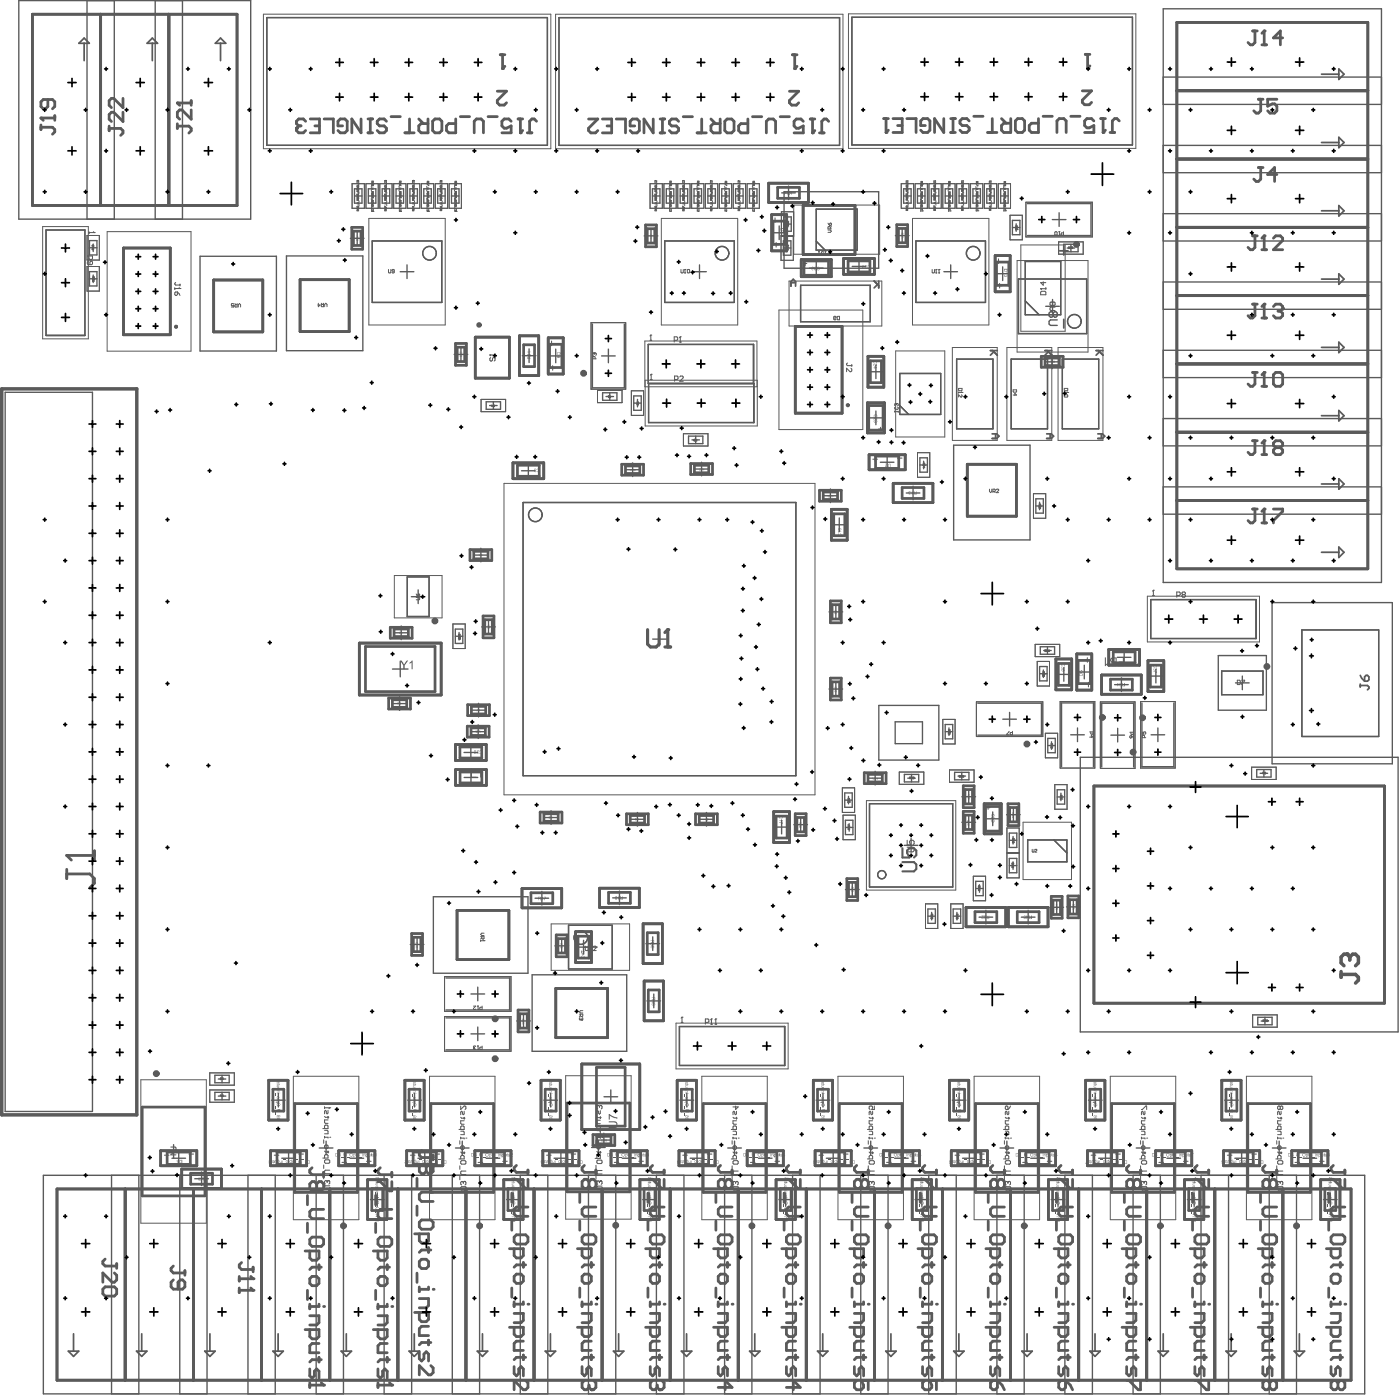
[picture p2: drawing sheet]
<svg xmlns="http://www.w3.org/2000/svg" width="341mm" height="340mm" viewBox="0 0 341 340" stroke-linecap="round" stroke-linejoin="round" font-family="sans-serif">
<g fill="none" stroke="#5a5a5a" stroke-width=".33">
<path d="M190.7 47h3.3M192.3 45.4v3.3M199.1 51h10v10h-10zM199.1 58.8l2.2 2.2M195.3 69.6h17v8.9h-17zM197.4 65.4h3.4M199.1 63.7v3.4M207.9 65h3.3M209.5 63.3v3.3M248.4 68h16.7v13.4h-16.7zM255 88.2h3.3M256.7 86.6v3.3"/>
<path d="M135.3 230.7h3.4M137 229v3.3M140.7 231h3.3M142.3 229.3v3.3M34.7 270h15.3v21.6h-15.3zM66.2 268.3h3.4M67.9 266.6v3.4M71.9 269.1h15.3v21.7h-15.3zM99.4 268.3h3.4M101.1 266.6v3.4M105.1 269.1h15.3v21.7h-15.3zM132.7 268.3h3.3"/>
<path d="M134.3 266.6v3.4M138.3 269h15.3v21.6h-15.3zM165.9 268.3h3.3M167.5 266.6v3.4M171.5 269.1h15.3v21.7h-15.3zM199.1 268.3h3.3M200.7 266.6v3.4M204.7 269.1h15.3v21.7h-15.3zM232.3 268.3h3.3M233.9 266.6v3.4M237.9 269.1h15.3v21.7h-15.3zM265.5 268.3h3.3"/>
<path d="M267.2 266.6v3.4M271.2 269.1h15.3v21.7h-15.3zM298.7 268.3h3.3M300.4 266.6v3.4M304.4 269.1h15.3v21.7h-15.3zM47.5 287.4h3.3M49.2 285.8v3.3M90.4 292.5h3.3M92 290.9v3.3M123.6 292.5h3.3M125.2 290.9v3.3M156.8 292.5h3.3"/>
<path d="M158.4 290.9v3.3M190 292.5h3.3M191.6 290.9v3.3M223.2 292.5h3.3M224.9 290.9v3.3M256.4 292.5h3.3M258.1 290.9v3.3M289.6 292.5h3.3M291.3 290.9v3.3M322.8 292.5h3.4M324.5 290.9v3.3"/>
</g>
<g fill="none" stroke="#5a5a5a" stroke-width=".67">
<path d="M187.5 44.7h9.7v4.7h-9.7zM189.7 45.7h5.3v2.7h-5.3zM195.4 63.3h7.4v4.2h-7.4zM196.1 63.6h6v3.5h-6zM205.8 63h7.5v3.9h-7.5zM206.9 63.6h5.3v2.7h-5.3zM254 86.9h5.3v2.7h-5.3zM254.9 87.3h3.5v1.9h-3.5zM135.7 228h2.6v5.3h-2.6zM136.1 228.9h1.8v3.5h-1.8zM140.4 227.2h3.9v7.5h-3.9zM141 228.3h2.7v5.3h-2.7z"/>
<path d="M34.7 270h15.3v21.6h-15.3zM65.5 263.4h4.7v9.7h-4.7zM66.6 265.6h2.6v5.4h-2.6zM71.9 269.1h15.3v21.7h-15.3zM98.8 263.4h4.7v9.7h-4.7zM99.8 265.6h2.6v5.4h-2.6zM105.1 269.1h15.3v21.7h-15.3zM132 263.4h4.7v9.7h-4.7zM133 265.6h2.6v5.4h-2.6zM138.3 269h15.3v21.6h-15.3zM165.2 263.4h4.7v9.7h-4.7zM166.2 265.6h2.7v5.4h-2.7z"/>
<path d="M171.5 269.1h15.3v21.7h-15.3zM198.4 263.4h4.7v9.7h-4.7zM199.4 265.6h2.7v5.4h-2.7zM204.7 269.1h15.3v21.7h-15.3zM231.6 263.4h4.7v9.7h-4.7zM232.6 265.6h2.7v5.4h-2.7zM237.9 269.1h15.3v21.7h-15.3zM264.8 263.4h4.7v9.7h-4.7zM265.8 265.6h2.7v5.4h-2.7zM271.2 269.1h15.3v21.7h-15.3zM298 263.4h4.7v9.7h-4.7zM299 265.6h2.7v5.4h-2.7z"/>
<path d="M304.4 269.1h15.3v21.7h-15.3zM44.3 285.1h9.7v4.7h-9.7zM46.5 286.1h5.3v2.7h-5.3zM89.7 287.7h4.7v9.7h-4.7zM90.7 289.9h2.7v5.3h-2.7zM122.9 287.7h4.7v9.7h-4.7zM123.9 289.9h2.7v5.3h-2.7zM156.1 287.7h4.7v9.7h-4.7zM157.1 289.9h2.7v5.3h-2.7zM189.3 287.7h4.7v9.7h-4.7zM190.3 289.9h2.7v5.3h-2.7zM222.5 287.7h4.7v9.7h-4.7z"/>
<path d="M223.5 289.9h2.7v5.3h-2.7zM255.7 287.7h4.7v9.7h-4.7zM256.7 289.9h2.7v5.3h-2.7zM288.9 287.7h4.7v9.7h-4.7zM289.9 289.9h2.7v5.3h-2.7zM322.1 287.7h4.7v9.7h-4.7zM323.2 289.9h2.6v5.3h-2.6z"/>
</g>
<path d="M254 86.9h5.3v2.7h-5.3zM135.7 228h2.6v5.3h-2.6z" fill="none" stroke="#5a5a5a" stroke-width=".34"/>
<path d="M190.5 57.5h3v6h-3zM190.6 51.6h3v6h-3zM258.2 59h6v3h-6zM51.2 265.8h6v3h-6zM51.2 261.6h6v3h-6z" fill="none" stroke="#5a5a5a" stroke-width=".24"/>
<path d="M196 64.3h.8M196.4 63.8v.9" fill="none" stroke="#5a5a5a" stroke-width=".25"/>
<g fill="#5a5a5a">
<path d="M136.7 230.8h.1a.21 .21 0 0 0 0 .3 .21 .21 0 0 0 .3 0v-.3a.25 .25 0 0 1 0 .4 .25 .25 0 0 1-.4 0 .25 .25 0 0 1 0-.4z"/>
<path d="M136.7 230h.5l-.1 .2z"/>
<path d="M141.9 233.1h.2a.33 .33 0 0 0-.2 .4 .33 .33 0 0 0 .5 .2 .33 .33 0 0 0 0-.5l-.1-.1a.36 .36 0 0 1 .1 .6 .36 .36 0 0 1-.6-.2z"/>
<path d="M141.7 231.8h.2l.1 .4a.31 .31 0 0 1 .3-.4 .31 .31 0 0 1 .3 .4l-.3 .1 .2-.1-.2-.3-.3 .4h-.3z"/>
<path d="M200.1 271.3l.1 .7z"/>
<path d="M200.5 270.7l.7-.1v.1h-.5a.22 .22 0 0 0-.2 .2 .22 .22 0 0 0 .2 .3h.5h-.7z"/>
<path d="M200.1 269.9l.1 .7z"/>
<path d="M200.4 268l.1 .2 .5-.1 .1 .2h-.7z"/>
<path d="M200.1 266.8l.1 .6z"/>
<path d="M200.4 266h.5l.1 .4h-.6l.5-.1v-.2z"/>
<path d="M200.4 264.7h.6l-.5 .1v.3h.5v.1h-.6z"/>
<path d="M200.4 264.3l.1 .2h.4l.1-.2 .1 .3h-.7z"/>
<path d="M200.5 263.8l.4 .3-.1-.2a.21 .21 0 0 1 .2 .2 .21 .21 0 0 1-.3 .2 .21 .21 0 0 1-.1-.3l-.1-.1v.4z"/>
<path d="M200.5 263.2a.28 .28 0 0 1 .3 0 .28 .28 0 0 1 .1 .3h.1l.1-.3v.4h-.4a.19 .19 0 0 0 .1-.2 .19 .19 0 0 0-.3-.1 .19 .19 0 0 0 0 .2l.1 .1a.23 .23 0 0 1-.3-.1 .23 .23 0 0 1 .2-.3z"/>
<path d="M136.8 230.5h.3l-.3 .1zM136.7 230.4l.1 .3 .4-.2z"/>
<path d="M142.1 232.7h.3l-.3 .2zM141.7 232.6l.3 .1v.3l.6-.3-.5-.1v-.2z"/>
<path d="M200.9 272.8h.1v.4h-.2zM200.4 272.6l.3 .3v.3h-.3v.2h.8v-.5a.25 .25 0 0 0-.2-.2 .25 .25 0 0 0-.3 .2z"/>
<path d="M200.4 272.1a.44 .44 0 0 0 .3 .4 .44 .44 0 0 0 .5-.2l-.2-.3v.2l.1 .1-.3 .1 .1-.1a.27 .27 0 0 0-.2-.4 .27 .27 0 0 0-.3 .2zM200.5 272.3a.16 .16 0 0 1 .3 0 .16 .16 0 0 1-.3 0z"/>
<path d="M200.5 269.4a.34 .34 0 0 1 .6 0 .34 .34 0 0 1-.6 0zM200.4 269.5a.43 .43 0 0 0 .8 0 .43 .43 0 0 0-.8 0z"/>
<path d="M200.5 268.5v.3h-.4v.2h.9l-.1-.2a.25 .25 0 0 0 0-.3 .25 .25 0 0 0-.3-.1zM200.5 268.7a.2 .2 0 0 1 .4 0 .2 .2 0 0 1-.4 0z"/>
<path d="M200.5 267.8a.2 .2 0 0 1 .4 0 .2 .2 0 0 1-.4 0zM200.4 267.8a.3 .3 0 0 0 .6 0 .3 .3 0 0 0-.6 0z"/>
<path d="M201 266.6l.2 .1zM200.4 266.6l.6 .1z"/>
<path d="M200.5 265.3v.4l-.4 .1 .8-.1a.3 .3 0 0 0-.1-.3 .3 .3 0 0 0-.3-.1zM200.5 265.6a.21 .21 0 0 1 .4 0 .21 .21 0 0 1-.4 0z"/>
</g>
<g fill="none" stroke="#5a5a5a" stroke-width=".25">
<path d="M41.7 279.7h1l.2 .2v.5l-.2 .2h-1M78.7 275.2h1.3v-.6l-.2-.2h-.4l-.2 .2v.6M79 278v.8M79.2 269.9v.5M79.2 277.1v.4M79.2 275.6h.6l.2 .3v.6h-.8M79.2 277.3h.8v.2M79.2 272.3l.2 .2h.8M79.2 270.1h1.2M79.4 279.2h.4l.2 .2v.5l-.2 .2h-.4l-.2-.2v-.5zM80 270.8v.6l-.2 .2-.4-.8-.2 .2v.6M80 273.1h-.8v.6l.2 .3h.6"/>
<path d="M80 272.3v.4M80.4 277.3h.1M80.4 270.1h.1M80.4 270.1l-.2 .3M112 275.4h1.2v-.6l-.2-.2h-.4l-.2 .2v.6M112.2 278.2v.8M112.4 277.5h.8v.3M112.4 275.9h.6l.2 .2v.6h-.8M112.4 272.5l.2 .2h.8M112.4 269.7v.9l.8-.9 .4 .2v.5l-.2 .2M112.4 277.3v.5M112.6 279.4h.4l.2 .3v.4l-.2 .2h-.4l-.2-.2v-.4z"/>
<path d="M113.2 273.3h-.8v.7l.2 .2h.6M113.2 271v.6l-.2 .2-.2-.2v-.4l-.2-.2-.2 .2v.6M113.2 272.5v.4M113.6 277.5h.1M145.2 275.3h1.2v-.6l-.2-.3h-.4l-.2 .3v.6M145.4 278v.9M145.6 277.2v.4M145.6 275.7h.6l.2 .2v.7h-.8M145.6 277.4h.8v.2M145.6 272.3l.2 .2h.8M145.8 279.3h.4l.2 .2v.4l-.2 .3h-.4l-.2-.3v-.4zM146.2 269.8l-.2-.2-.4 .2v.4l.2 .2"/>
<path d="M146.2 269.8v.2M146.4 269.6h.1M146.4 270.9v.6l-.2 .2-.2-.2v-.4l-.2-.2-.2 .2v.6M146.4 273.2h-.8v.6l.2 .2h.6M146.4 269.6l.5 .2v.4l-.3 .2M146.4 272.3v.5M146.4 269.6l-.2 .2M146.9 277.4h.1M178.4 275.4h1.2v-.6l-.2-.2h-.4l-.2 .2v.6M178.6 278.2v.8M178.8 277.5h.8v.3M178.8 275.9h.6l.2 .2v.6h-.8"/>
<path d="M178.8 272.5l.2 .2h.9M178.8 277.3v.5M179 279.4h.4l.2 .3v.4l-.2 .2h-.4l-.2-.2v-.4zM179.4 269.7v.9l.7-.7h-1.3M179.6 273.3h-.8v.7l.2 .2h.6M179.6 271v.6l-.2 .2-.2-.2v-.4l-.2-.2-.2 .2v.6M179.6 272.5v.4M180.1 277.5h.1M211.6 275.4h1.2v-.6l-.2-.2h-.4l-.2 .2v.6M211.8 278.2v.8M212 277.5h.8v.3M212 275.9h.6l.2 .2v.6h-.8"/>
<path d="M212 272.5l.2 .2h.9M212 277.3v.5M212.2 279.4h.4l.2 .3v.4l-.2 .2h-.4l-.2-.2v-.4zM212.8 273.3h-.8v.7l.2 .2h.6M212.8 271v.6l-.2 .2-.2-.2v-.4l-.2-.2-.2 .2v.6M212.8 272.5v.4M213.3 277.5h.1M213.3 269.7v.9h-.7l.2-.7-.2-.2h-.4l-.2 .2v.5l.2 .2M244.8 275.4h1.3v-.6l-.3-.2h-.4l-.2 .2v.6M245 278.2v.8M245.2 277.5h.9v.3M245.2 275.9h.6l.3 .2v.6h-.9"/>
<path d="M245.2 272.5l.2 .2h.9M245.2 277.3v.5M245.4 279.4h.4l.3 .3v.4l-.3 .2h-.4l-.2-.2v-.4zM245.4 269.7l.4 .2v.7h-.4l-.2-.2v-.5zM246.1 273.3h-.9v.7l.2 .2h.7M246.1 271v.6l-.3 .2-.2-.2v-.4l-.2-.2-.2 .2v.6M246.1 272.5v.4M246.5 277.5h.1M246.5 269.7l-.7 .9M278 275.4h1.3v-.6l-.2-.2h-.5l-.2 .2v.6M278.2 278.2v.8M278.4 277.5h.9v.3"/>
<path d="M278.4 275.9h.7l.2 .2v.6h-.9M278.4 272.5l.2 .2h.9M278.4 270.6h.2l.9-.9h.2v.9M278.4 277.3v.5M278.6 279.4h.5l.2 .3v.4l-.2 .2h-.5l-.2-.2v-.4zM279.3 273.3h-.9v.7l.2 .2h.7M279.3 271v.6l-.2 .2-.3-.2v-.4l-.2-.2-.2 .2v.6M279.3 272.5v.4M279.7 277.5h.1M311.2 275.4h1.3v-.6l-.2-.2h-.5l-.2 .2v.6M311.4 278.2v.8M311.6 277.3v.5"/>
<path d="M311.6 275.9h.7l.2 .2v.6h-.9M311.6 277.5h.9v.3M311.6 272.5l.2 .2h.9M311.8 279.4h.5l.2 .3v.4l-.2 .2h-.5l-.2-.2v-.4zM312.3 269.9l-.2-.2-.5 .2v.5l.2 .2 .5-.2M312.3 269.9l.2-.2 .4 .2v.5l-.2 .2-.4-.2M312.3 269.9v.5M312.5 271v.6l-.2 .2-.2-.2v-.4l-.3-.2-.2 .2v.6M312.5 273.3h-.9v.7l.2 .2h.7M312.5 272.5v.4M312.9 277.5h.1M42.9 281.6h-1.2l.6-.6v.8"/>
<path d="M78.7 282.4h1.3v-.6l-.2-.2h-.4l-.2 .2v.6M79 284.1v.8M79 286.6v.9M79.2 280.7l.2 .2h.8M79.4 282.8h.8l.2 .2v.5l-.2 .2h-.8l-.2-.2v-.5zM79.8 288.1l-.2-.2-.4 .2v.4l.2 .3M79.8 288.1v.2M80 287.9h.1M80 287.9l.4 .2v.4l-.2 .3M80 287.9l-.2 .2M80 280.7v.4M80.4 289.2h-1l-.2 .2v.4l.2 .2h1"/>
<path d="M80.4 285.4h-1l-.2 .2v.4l.2 .2h1M112 282.6h1.2v-.6l-.2-.2h-.4l-.2 .2v.6M112.2 284.3v.9M112.2 286.8v.9M112.4 280.9l.2 .2h.8M112.6 283h.8l.2 .3v.4l-.2 .2h-.8l-.2-.2v-.4zM113 288.3l-.2-.2-.4 .2v.5l.2 .2M113 288.3v.2M113.2 288.1h.1M113.2 288.1l.4 .2v.5l-.2 .2M113.2 288.1l-.2 .2M113.2 280.9v.5"/>
<path d="M113.6 289.4h-1l-.2 .2v.4l.2 .2h1M113.6 285.6h-1l-.2 .2v.4l.2 .2h1M145.2 282.5h1.2v-.6l-.2-.3h-.4l-.2 .3v.6M145.4 284.2v.8M145.4 286.7v.9M145.6 280.8l.2 .2h.8M145.8 282.9h.8l.3 .2v.4l-.3 .3h-.8l-.2-.3v-.4zM146.2 288.2l-.2-.2-.4 .2v.4l.2 .2M146.2 288.2v.2M146.4 288h.1M146.4 288l.5 .2v.4l-.3 .2M146.4 288l-.2 .2"/>
<path d="M146.4 280.8v.4M146.9 289.3h-1.1l-.2 .2v.4l.2 .2h1.1M146.9 285.4h-1.1l-.2 .3v.4l.2 .2h1.1M178.4 282.6h1.2v-.6l-.2-.2h-.4l-.2 .2v.6M178.6 284.3v.9M178.6 286.8v.9M178.8 280.9l.2 .2h.9M179 283h.9l.2 .3v.4l-.2 .2h-.9l-.2-.2v-.4zM179.4 288.3l-.2-.2-.4 .2v.5l.2 .2M179.4 288.3v.2M179.6 288.1h.1M179.6 288.1l.5 .2v.5l-.2 .2"/>
<path d="M179.6 288.1l-.2 .2M179.6 280.9v.5M180.1 289.4h-1.1l-.2 .2v.4l.2 .2h1.1M180.1 285.6h-1.1l-.2 .2v.4l.2 .2h1.1M211.6 282.6h1.2v-.6l-.2-.2h-.4l-.2 .2v.6M211.8 284.3v.9M211.8 286.8v.9M212 280.9l.2 .2h.9M212.2 283h.9l.2 .3v.4l-.2 .2h-.9l-.2-.2v-.4zM212.6 288.3l-.2-.2-.4 .2v.5l.2 .2M212.6 288.3v.2M212.8 288.1h.1"/>
<path d="M212.8 288.1l.5 .2v.5l-.2 .2M212.8 288.1l-.2 .2M212.8 280.9v.5M213.3 289.4h-1.1l-.2 .2v.4l.2 .2h1.1M213.3 285.6h-1.1l-.2 .2v.4l.2 .2h1.1M244.8 282.6h1.3v-.6l-.3-.2h-.4l-.2 .2v.6M245 284.3v.9M245 286.8v.9M245.2 280.9l.2 .2h.9M245.4 283h.9l.2 .3v.4l-.2 .2h-.9l-.2-.2v-.4zM245.8 288.3l-.2-.2-.4 .2v.5l.2 .2M245.8 288.3v.2"/>
<path d="M246.1 288.1h.1M246.1 288.1l.4 .2v.5l-.2 .2M246.1 288.1l-.3 .2M246.1 280.9v.5M246.5 289.4h-1.1l-.2 .2v.4l.2 .2h1.1M246.5 285.6h-1.1l-.2 .2v.4l.2 .2h1.1M278 282.6h1.3v-.6l-.2-.2h-.5l-.2 .2v.6M278.2 284.3v.9M278.2 286.8v.9M278.4 280.9l.2 .2h.9M278.6 283h.9l.2 .3v.4l-.2 .2h-.9l-.2-.2v-.4zM279.1 288.3l-.3-.2-.4 .2v.5l.2 .2"/>
<path d="M279.1 288.3v.2M279.3 288.1h.1M279.3 288.1l.4 .2v.5l-.2 .2M279.3 288.1l-.2 .2M279.3 280.9v.5M279.7 289.4h-1.1l-.2 .2v.4l.2 .2h1.1M279.7 285.6h-1.1l-.2 .2v.4l.2 .2h1.1M311.2 282.6h1.3v-.6l-.2-.2h-.5l-.2 .2v.6M311.4 284.3v.9M311.4 286.8v.9M311.6 280.9l.2 .2h.9M311.8 283h.9l.2 .3v.4l-.2 .2h-.9l-.2-.2v-.4z"/>
<path d="M312.3 288.3l-.2-.2-.5 .2v.5l.2 .2M312.3 288.3v.2M312.5 288.1h.1M312.5 288.1l.4 .2v.5l-.2 .2M312.5 288.1l-.2 .2M312.5 280.9v.5M312.9 289.4h-1.1l-.2 .2v.4l.2 .2h1.1M312.9 285.6h-1.1l-.2 .2v.4l.2 .2h1.1"/>
</g>
<g fill="none" stroke="#5a5a5a" stroke-width=".24">
<path d="M191.9 55.1h.5l-.1-.3-.2 .1v.2M191.9 54.8l.2 .2M192.1 59.9v.1M192.1 59.9h-.2v.2M192.1 59.8h.1M192.1 59.8l.1 .3M192.1 59.8v.1M192.1 54.4v.3l.3-.2h-.5M192.4 54v.3h-.3v-.3l-.2 .1 .1 .2M191.9 61h.4l-.1-.3-.2 .1v.2M191.9 60.7l.1 .1M192.1 60.3v.2l.2-.2h-.4"/>
<path d="M260.6 60.3h.3l-.1 .3h-.2zM261.1 60.6h.1M261.2 60.2h.1M261.2 60.2v.4M261.2 60.2v.1M261.5 60.5l-.1 .1M261.7 60.5l-.3-.1 .1-.2h.2v.4M53.8 263.1v-.2h.2l-.1 .2M53.8 263.1v.2l.2-.1-.1-.1M53.8 263.1h.1M54 267h-.3l.3 .4M54.3 267.3l-.2 .1"/>
<path d="M54.3 263.1l-.2 .2M54.4 263.1h-.3l.1-.2h.2v.4M54.4 267.3l-.3-.1 .1-.2h.2v.4"/>
</g>
<g fill="#5a5a5a">
<path d="M299.8 271.3v.7z"/>
<path d="M300.1 270.7l.7-.1v.1h-.5a.22 .22 0 0 0-.2 .2 .22 .22 0 0 0 .2 .3h.5h-.7z"/>
<path d="M299.8 269.9v.7z"/>
<path d="M300 268l.1 .2h.4l.1-.2 .2 .3h-.8z"/>
<path d="M299.8 266.8v.6z"/>
<path d="M300 266.6l.6 .1z"/>
<path d="M300 266h.5l.1 .4h-.6l.5-.1v-.2z"/>
<path d="M300 264.7h.6l-.5 .1v.3l.5 .1h-.6z"/>
<path d="M300 264.3l.1 .2h.4l.1-.2 .2 .3h-.8z"/>
<path d="M300.1 263.8l.2 .1v.2h.2v-.3l.1 .4h-.3l-.2-.3v.4z"/>
<path d="M266.5 271.3l.1 .7z"/>
<path d="M266.9 270.7l.7-.1v.1h-.5a.22 .22 0 0 0-.2 .2 .22 .22 0 0 0 .2 .3h.5h-.7z"/>
<path d="M266.5 269.9l.1 .7z"/>
<path d="M266.8 268l.1 .2h.4l.1-.2 .2 .3h-.8z"/>
<path d="M266.5 266.8l.1 .6z"/>
<path d="M266.8 266.6l.6 .1z"/>
<path d="M266.8 266h.5l.1 .4h-.6l.5-.1v-.2z"/>
<path d="M266.8 264.7h.6l-.5 .1v.3h.5l-.4 .1a.19 .19 0 0 1-.2-.1 .19 .19 0 0 1 .1-.3z"/>
<path d="M266.8 264.3l.1 .2h.4l.1-.2 .2 .3h-.8z"/>
<path d="M266.9 263.8l.2 .1v.2h.2v-.3l.1 .4h-.4l-.1-.3v.4z"/>
<path d="M266.8 263.5l.8-.3v.5l-.1-.4-.4 .2z"/>
<path d="M233.3 271.3l.1 .7z"/>
<path d="M233.7 270.7l.7-.1v.1h-.5a.22 .22 0 0 0-.2 .2 .22 .22 0 0 0 .2 .3h.5h-.7z"/>
<path d="M233.3 269.9l.1 .7z"/>
<path d="M233.6 268l.1 .2h.4l.1-.2 .1 .3h-.7z"/>
<path d="M233.3 266.8l.1 .6z"/>
<path d="M233.6 266h.5l.1 .4h-.6l.5-.1v-.2z"/>
<path d="M233.6 264.7h.6l-.5 .1v.3h.5l-.4 .1a.19 .19 0 0 1-.2-.1 .19 .19 0 0 1 .1-.3z"/>
<path d="M233.6 264.3l.1 .2h.4l.1-.2 .1 .3h-.7z"/>
<path d="M233.7 263.8l.2 .1v.2h.2v-.3l.1 .4h-.4l-.1-.3v.4z"/>
<path d="M166.9 271.3l.1 .7z"/>
<path d="M167.2 270.7l.8-.1v.1h-.5a.22 .22 0 0 0-.3 .2 .22 .22 0 0 0 .3 .3h.5h-.5a.33 .33 0 0 1-.4-.2 .33 .33 0 0 1 .1-.3z"/>
<path d="M166.9 269.9l.1 .6z"/>
<path d="M167.2 268v.2h.5l.1-.2 .1 .3h-.7z"/>
<path d="M166.9 266.8l.1 .6z"/>
<path d="M167.2 266h.5l.1 .4h-.6l.5-.1v-.2z"/>
<path d="M167.2 264.7h.6l-.6 .1v.3h.6l-.4 .1a.19 .19 0 0 1-.2-.1 .19 .19 0 0 1 0-.3z"/>
<path d="M167.2 264.3v.2h.5l.1-.2 .1 .3h-.7z"/>
<path d="M167.2 263.8l.3 .1v.2h.2v-.3l.1 .4h-.4l-.2-.3v.4z"/>
<path d="M133.7 271.3l.1 .7z"/>
<path d="M134 270.7l.8-.1v.1h-.5a.22 .22 0 0 0-.3 .2 .22 .22 0 0 0 .3 .3h.5h-.8z"/>
<path d="M133.7 269.9l.1 .7z"/>
<path d="M133.9 268l.1 .2h.5v-.2l.2 .3h-.8z"/>
<path d="M133.7 266.8l.1 .6z"/>
<path d="M133.9 266h.4a.19 .19 0 0 1 .2 .1 .19 .19 0 0 1 0 .2l-.6 .1 .6-.1v-.2z"/>
<path d="M133.9 264.7h.6l-.5 .1v.3h.5l-.3 .1a.19 .19 0 0 1-.3-.1 .19 .19 0 0 1 .1-.3z"/>
<path d="M133.9 264.3l.1 .2h.5v-.2l.2 .3h-.8z"/>
<path d="M134 263.8l.3 .1v.2h.2v-.3v.4h-.3v-.3h-.2v.4z"/>
<path d="M134 263.2h.6l.2 .2-.2 .3v-.4l-.2 .2a.18 .18 0 0 0-.1-.2 .18 .18 0 0 0-.3 .1 .18 .18 0 0 0 .2 .2h-.3z"/>
<path d="M100.5 271.3l.1 .7z"/>
<path d="M100.9 270.6h.7v.1h-.5a.22 .22 0 0 0-.3 .2 .22 .22 0 0 0 .3 .3h.5h-.5a.36 .36 0 0 1-.4-.2 .36 .36 0 0 1 .2-.4z"/>
<path d="M100.5 269.9l.1 .6z"/>
<path d="M100.7 268l.1 .2h.4l.1-.2 .2 .3h-.8z"/>
<path d="M100.5 266.8l.1 .6z"/>
<path d="M100.7 266h.4a.19 .19 0 0 1 .2 .1 .19 .19 0 0 1-.1 .2l-.5 .1 .5-.1v-.2z"/>
<path d="M100.7 264.7h.6l-.5 .1v.3h.5l-.3 .1a.19 .19 0 0 1-.3-.1 .19 .19 0 0 1 .1-.3z"/>
<path d="M100.7 264.3l.1 .2h.4l.1-.2 .2 .3h-.7z"/>
<path d="M100.8 263.8l.3 .1v.2h.1v-.2a.21 .21 0 0 1 .1 .3 .21 .21 0 0 1-.3 0 .21 .21 0 0 1 0-.3h-.2l.1 .4-.2-.1z"/>
<path d="M100.7 263.2l.2 .3a.31 .31 0 0 1 .4-.3 .31 .31 0 0 1 .2 .4l-.2 .1 .2-.2a.22 .22 0 0 0-.3-.2 .22 .22 0 0 0-.1 .2l-.4 .2z"/>
<path d="M67.3 271.2l.1 .7z"/>
<path d="M67.6 270.6l.8-.1v.2h-.7a.23 .23 0 0 0-.1 .2 .23 .23 0 0 0 .3 .2l.5 .1h-.8z"/>
<path d="M67.3 269.8l.1 .7z"/>
<path d="M67.5 267.9l.1 .2 .5-.1 .2 .2h-.8z"/>
<path d="M67.3 266.7l.1 .7z"/>
<path d="M67.5 265.9h.4a.19 .19 0 0 1 .2 .1 .19 .19 0 0 1-.1 .3h-.5h.5v-.3z"/>
<path d="M67.5 264.6h.6l-.5 .2v.2h.5v.2h-.3a.23 .23 0 0 1-.3-.2 .23 .23 0 0 1 .1-.3z"/>
<path d="M67.5 264.2l.1 .2h.4l.1-.2 .2 .3h-.8z"/>
<path d="M67.6 263.7l.3 .1v.3h.1l-.1-.4 .2 .1a.2 .2 0 0 1-.1 .3 .2 .2 0 0 1-.2-.2l-.2-.1v.4z"/>
<path d="M67.5 263.2l.9 .1-.4 .2 .2-.1h-.7z"/>
<path d="M324.1 296.7l.8 .1-.3 .2 .2-.2z"/>
<path d="M324.1 296.1l.8 .1-.3 .2 .2-.2z"/>
<path d="M323.9 295.3v.6z"/>
<path d="M324.3 294.5h.6l-.6 .2a.19 .19 0 0 0-.1 .2 .19 .19 0 0 0 .2 .1h.5v.2h-.6l-.2-.2z"/>
<path d="M323.9 293.7v.7z"/>
<path d="M324.1 292l.8 .1v.1h-.7z"/>
<path d="M323.9 290.7v.7z"/>
<path d="M324.1 290.5l.6 .1z"/>
<path d="M324.1 289.9h.6v.5h-.6l.5-.1v-.3h-.5z"/>
<path d="M324.1 288.7h.6l-.5 .1v.2l.5 .1h-.5z"/>
<path d="M324.1 288.2l.8 .1v.2h-.6z"/>
<path d="M324.2 287.7h.2l.1 .4v-.4h.2v.5h-.3l-.1-.4h-.1v.3h.1l-.1 .1z"/>
<path d="M290.9 296.7l.8 .1-.3 .2 .2-.2z"/>
<path d="M290.9 296.1l.8 .1-.3 .2 .2-.2z"/>
<path d="M290.7 295.3v.6z"/>
<path d="M291 294.5h.7l-.7 .2a.19 .19 0 0 0 0 .2 .19 .19 0 0 0 .2 .1h.5v.2l-.8-.2z"/>
<path d="M290.7 293.7v.7z"/>
<path d="M290.9 292l.8 .1-.1 .1h-.6z"/>
<path d="M290.7 290.7v.7z"/>
<path d="M290.9 290.5l.6 .1z"/>
<path d="M290.9 289.9h.6v.5h-.6l.5-.1v-.3h-.5z"/>
<path d="M290.9 288.7h.6l-.5 .1v.2h.5l-.4 .1a.19 .19 0 0 1-.2-.1 .19 .19 0 0 1 .1-.2z"/>
<path d="M290.9 288.2l.8 .1-.1 .2h-.6z"/>
<path d="M291 287.7h.2l.1 .4v-.4h.2v.5h-.3l-.1-.4h-.1v.3h.1l-.1 .1z"/>
<path d="M290.9 287.4l.8-.3v.6l-.1-.5-.4 .3z"/>
<path d="M257.7 296.7l.8 .1-.3 .2 .1-.2z"/>
<path d="M257.7 296.1l.8 .1-.3 .2 .1-.2z"/>
<path d="M257.5 295.3l.1 .6z"/>
<path d="M257.8 294.5h.7l-.7 .2a.19 .19 0 0 0 0 .2 .19 .19 0 0 0 .2 .1h.5v.2l-.7-.1-.1-.4z"/>
<path d="M257.5 293.7l.1 .7z"/>
<path d="M257.7 292l.8 .1-.1 .1h-.6z"/>
<path d="M257.5 290.7l.1 .7z"/>
<path d="M257.7 290.5l.6 .1z"/>
<path d="M257.7 289.9h.6v.5h-.6l.5-.1v-.3h-.5z"/>
<path d="M257.7 288.7h.6l-.5 .1v.2h.5l-.4 .1a.19 .19 0 0 1-.2-.1 .19 .19 0 0 1 .1-.2z"/>
<path d="M257.7 288.2l.8 .1-.1 .2h-.6z"/>
<path d="M257.8 287.7h.2l.1 .4v-.4h.2v.5h-.3l-.1-.4h-.1v.3h.1l-.1 .1z"/>
<path d="M224.5 296.7l.8 .1-.3 .2 .1-.2z"/>
<path d="M224.5 296.1l.8 .1-.3 .2 .1-.2z"/>
<path d="M224.3 295.3l.1 .6z"/>
<path d="M224.6 294.5h.7l-.5 .2a.18 .18 0 0 0-.3 .1 .18 .18 0 0 0 .3 .2h.5v.2h-.7l-.1-.2z"/>
<path d="M224.3 293.7l.1 .7z"/>
<path d="M224.5 292l.8 .1-.1 .1h-.7z"/>
<path d="M224.3 290.7l.1 .7z"/>
<path d="M224.5 290.5l.5 .1z"/>
<path d="M224.5 289.9h.5v.5h-.5l.5-.1v-.3z"/>
<path d="M224.5 288.7h.5l-.5 .1v.2h.5l-.3 .1a.19 .19 0 0 1-.2-.1 .19 .19 0 0 1 0-.2z"/>
<path d="M224.5 288.2l.8 .1-.1 .2h-.7z"/>
<path d="M224.5 287.7h.3l.1 .4 .1-.4v.5h-.2l-.1-.4h-.2l.1 .4-.1-.1z"/>
<path d="M224.6 287.1l.4 .1v.3h.2l.1-.4v.5h-.4v-.3a.19 .19 0 0 0-.3-.1 .19 .19 0 0 0-.1 .3l.2 .2-.2-.2z"/>
<path d="M191.2 296.7l.9 .1-.3 .2 .1-.2z"/>
<path d="M191.2 296.1l.9 .1-.3 .2 .1-.2z"/>
<path d="M191.1 295.3l.1 .6z"/>
<path d="M191.4 294.5h.7l-.7 .2a.19 .19 0 0 0-.1 .2 .19 .19 0 0 0 .3 .1h.5v.2l-.8-.1-.1-.4z"/>
<path d="M191.1 293.7l.1 .7z"/>
<path d="M191.2 292l.9 .1-.1 .1h-.7z"/>
<path d="M191.1 290.7l.1 .7z"/>
<path d="M191.2 290.5l.6 .1z"/>
<path d="M191.2 289.9h.6v.5h-.6l.6-.1v-.3h-.6z"/>
<path d="M191.2 288.7h.6l-.5 .1 .1 .2h.4l-.3 .1a.19 .19 0 0 1-.3-.1 .19 .19 0 0 1 .1-.2z"/>
<path d="M191.2 288.2l.9 .1-.1 .2h-.6z"/>
<path d="M191.3 287.7h.3l.1 .4 .1-.4v.5h-.2l-.1-.4h-.2v.3h.2l-.2 .1z"/>
<path d="M158 296.7l.9 .1-.4 .2 .2-.2z"/>
<path d="M158 296.1l.9 .1-.4 .2 .2-.2z"/>
<path d="M157.9 295.3v.6z"/>
<path d="M158.2 294.5h.7l-.7 .2a.19 .19 0 0 0-.1 .2 .19 .19 0 0 0 .3 .1h.5v.2l-.8-.1-.1-.4z"/>
<path d="M157.9 293.7v.7z"/>
<path d="M158 292l.9 .1-.1 .1h-.7z"/>
<path d="M157.9 290.7v.7z"/>
<path d="M158 290.5l.6 .1z"/>
<path d="M158 289.9h.6v.5h-.6l.5-.1v-.3h-.5z"/>
<path d="M158 288.7h.6l-.5 .1 .1 .2h.4l-.3 .1a.19 .19 0 0 1-.3-.1 .19 .19 0 0 1 .1-.2z"/>
<path d="M158 288.2l.9 .1-.1 .2h-.6z"/>
<path d="M158.1 287.7h.3l.1 .4 .1-.4v.5h-.2l-.1-.4h-.2v.3h.2l-.2 .1z"/>
<path d="M158.2 287.1l.3 .1a.21 .21 0 0 1 .3 0 .21 .21 0 0 1 .1 .3h-.3h.2v-.3h-.3v.2l-.3-.2 .1 .5-.2-.1-.1-.4z"/>
<path d="M124.8 296.7l.9 .1-.3 .2 .1-.2z"/>
<path d="M124.8 296.1l.9 .1-.3 .2 .1-.2z"/>
<path d="M124.7 295.3v.6z"/>
<path d="M125 294.5h.7l-.7 .2a.19 .19 0 0 0-.1 .2 .19 .19 0 0 0 .3 .1h.5v.2l-.8-.1-.1-.4z"/>
<path d="M124.7 293.7v.7z"/>
<path d="M124.8 292l.9 .1-.1 .1h-.6z"/>
<path d="M124.7 290.7v.7z"/>
<path d="M124.8 290.5l.6 .1z"/>
<path d="M124.8 289.9h.5l.2 .1-.1 .4h-.6l.5-.1 .1-.2-.6-.1z"/>
<path d="M124.8 288.7h.6l-.5 .1 .1 .2h.4l-.3 .1a.19 .19 0 0 1-.3-.1 .19 .19 0 0 1 .1-.2z"/>
<path d="M124.8 288.2l.9 .1-.4 .2-.5-.1z"/>
<path d="M124.9 287.7h.3v.4l.2-.1-.1-.3 .2 .2-.1 .3h-.2l-.1-.4h-.2l.2 .4a.23 .23 0 0 1-.3-.2 .23 .23 0 0 1 .1-.3z"/>
<path d="M124.8 287.1h.2v.4a.34 .34 0 0 1 .3-.4 .34 .34 0 0 1 .4 .4l-.3 .2 .2-.2a.22 .22 0 0 0-.2-.3 .22 .22 0 0 0-.2 .3l-.4 .2z"/>
<path d="M91.6 296.6l.9 .1-.3 .3 .1-.3z"/>
<path d="M91.6 296l.9 .1-.3 .2 .1-.2z"/>
<path d="M91.4 295.2l.1 .7z"/>
<path d="M91.8 294.4h.7l-.6 .2a.18 .18 0 0 0-.2 .2 .18 .18 0 0 0 .2 .1l.6 .2h-.7l-.2-.3z"/>
<path d="M91.4 293.7l.1 .6z"/>
<path d="M91.6 291.9l.9 .1-.4 .2-.4-.1z"/>
<path d="M91.4 290.6l.1 .7z"/>
<path d="M91.6 290.4l.6 .1z"/>
<path d="M91.6 289.9h.6v.4h-.6l.5-.1 .1-.2z"/>
<path d="M91.6 288.6h.6l-.5 .2 .1 .1h.4l-.3 .1a.19 .19 0 0 1-.3-.1 .19 .19 0 0 1 .1-.2z"/>
<path d="M91.6 288.2h.9l-.1 .2h-.7z"/>
<path d="M91.7 287.7h.2l.1 .3 .2-.3v.4h-.3l-.1-.4v.5l-.2-.2z"/>
<path d="M91.6 287.1l.9 .1-.3 .3 .1-.3z"/>
<path d="M300.5 272.8h.2v.4h-.3zM300 272.6l.3 .3v.3h-.3v.2h.8v-.5a.22 .22 0 0 0-.2-.2 .22 .22 0 0 0-.3 .2z"/>
<path d="M300 272.1a.44 .44 0 0 0 .4 .4 .44 .44 0 0 0 .5-.2l-.3-.3 .2 .3-.4 .1a.27 .27 0 0 0 0-.4 .27 .27 0 0 0-.4 .1zM300 272.3a.2 .2 0 0 1 .4 0 .2 .2 0 0 1-.4 0z"/>
<path d="M300.1 269.4a.35 .35 0 0 1 .7 0 .35 .35 0 0 1-.7 0zM300 269.5a.45 .45 0 0 0 .9 0 .45 .45 0 0 0-.9 0z"/>
<path d="M300.1 268.5v.3h-.3v.2h.8l-.1-.2a.19 .19 0 0 0 .1-.3 .19 .19 0 0 0-.3 0zM300.1 268.7a.2 .2 0 0 1 .4 0 .2 .2 0 0 1-.4 0z"/>
<path d="M300.1 267.7a.23 .23 0 0 1 .4 0 .23 .23 0 0 1-.4 0zM300 267.5a.3 .3 0 0 0 .1 .5 .3 .3 0 0 0 .4-.2 .3 .3 0 0 0-.3-.4z"/>
<path d="M300.1 265.3v.4l-.3 .1h.8l-.1-.1a.28 .28 0 0 0-.1-.4 .28 .28 0 0 0-.3 0zM300.1 265.6a.21 .21 0 0 1 .4 0 .21 .21 0 0 1-.4 0z"/>
<path d="M300.5 263.4a.15 .15 0 0 1 .3 0 .15 .15 0 0 1-.3 0zM300.1 263.4a.16 .16 0 0 1 .3 0 .16 .16 0 0 1-.3 0zM300 263.2v.3a.22 .22 0 0 0 .2 .2 .22 .22 0 0 0 .2-.2l.4 .1 .1-.1-.2-.3z"/>
<path d="M267.3 272.8h.2v.4h-.3zM266.8 272.6l.3 .3v.3h-.3v.2h.8v-.5a.22 .22 0 0 0-.3-.2 .22 .22 0 0 0-.2 .2z"/>
<path d="M266.9 272a.41 .41 0 0 0 .2 .6 .41 .41 0 0 0 .5-.3l-.2-.3 .2 .3-.3 .1a.3 .3 0 0 0 0-.4 .3 .3 0 0 0-.4 0zM266.8 272.3a.2 .2 0 0 1 .4 0 .2 .2 0 0 1-.4 0z"/>
<path d="M267 269.1a.32 .32 0 0 1 .5 .3 .32 .32 0 0 1-.4 .3 .32 .32 0 0 1-.2-.4zM266.8 269.5a.43 .43 0 0 0 .8 0 .43 .43 0 0 0-.8 0z"/>
<path d="M266.9 268.5v.3h-.4v.2h.9l-.1-.2a.19 .19 0 0 0 .1-.3 .19 .19 0 0 0-.3 0zM266.9 268.7a.2 .2 0 0 1 .4 0 .2 .2 0 0 1-.4 0z"/>
<path d="M266.8 267.7a.25 .25 0 0 1 .5 0 .25 .25 0 0 1-.5 0zM266.8 267.7a.32 .32 0 0 0 .6 0 .32 .32 0 0 0-.6 0z"/>
<path d="M266.9 265.3v.4l-.4 .1h.9l-.1-.1a.28 .28 0 0 0-.1-.4 .28 .28 0 0 0-.3 0zM266.9 265.6a.21 .21 0 0 1 .4 0 .21 .21 0 0 1-.4 0z"/>
<path d="M234.1 272.8h.2v.4h-.3zM233.6 272.6l.3 .3v.3h-.3v.2h.8l-.1-.5a.22 .22 0 0 0-.2-.2 .22 .22 0 0 0-.2 .2z"/>
<path d="M233.7 272a.42 .42 0 0 0 .2 .6 .42 .42 0 0 0 .5-.3l-.2-.3 .1 .3-.3 .1 .1-.3zM233.7 272.3a.16 .16 0 0 1 .3 0 .16 .16 0 0 1-.3 0z"/>
<path d="M233.7 269.4a.31 .31 0 0 1 .6 0 .31 .31 0 0 1-.6 0zM233.6 269.5a.43 .43 0 0 0 .8 0 .43 .43 0 0 0-.8 0z"/>
<path d="M233.7 268.5v.3h-.4v.2h.9l-.1-.2a.19 .19 0 0 0 .1-.3 .19 .19 0 0 0-.3 0zM233.7 268.7a.2 .2 0 0 1 .4 0 .2 .2 0 0 1-.4 0z"/>
<path d="M233.7 267.7a.2 .2 0 0 1 .4 0 .2 .2 0 0 1-.4 0zM233.5 267.7a.35 .35 0 0 0 .7 0 .35 .35 0 0 0-.7 0z"/>
<path d="M234.3 266.6l.1 .1zM233.6 266.6l.6 .1z"/>
<path d="M233.7 265.3v.4l-.4 .1h.9l-.1-.1a.28 .28 0 0 0-.1-.4 .28 .28 0 0 0-.3 0zM233.7 265.6a.21 .21 0 0 1 .4 0 .21 .21 0 0 1-.4 0z"/>
<path d="M233.7 263.2l-.1 .1a.43 .43 0 0 0 .4 .4 .43 .43 0 0 0 .4-.3l-.2-.2 .1 .3-.1 .1-.2-.1a.25 .25 0 0 0 0-.3 .25 .25 0 0 0-.3 0zM233.7 263.4a.16 .16 0 0 1 .3 0 .16 .16 0 0 1-.3 0z"/>
<path d="M167.7 272.8h.1v.4h-.2zM167.2 272.6l.3 .3v.3h-.3v.2h.8l-.1-.7h-.3l-.1 .2z"/>
<path d="M167.2 272a.42 .42 0 0 0 .2 .6 .42 .42 0 0 0 .6-.3l-.2-.3 .1 .3-.3 .1 .1-.3zM167.3 272.3a.16 .16 0 0 1 .3 0 .16 .16 0 0 1-.3 0z"/>
<path d="M167.3 269.4a.31 .31 0 0 1 .6 0 .31 .31 0 0 1-.6 0zM167.2 269.4a.42 .42 0 0 0 .8 0 .42 .42 0 0 0-.8 0z"/>
<path d="M167.2 268.5v.3l-.3 .1 .8-.1a.19 .19 0 0 0 .1-.3 .19 .19 0 0 0-.3 0zM167.3 268.7a.2 .2 0 0 1 .4 0 .2 .2 0 0 1-.4 0z"/>
<path d="M167.3 267.7a.2 .2 0 0 1 .4 0 .2 .2 0 0 1-.4 0zM167.2 267.8a.3 .3 0 0 0 .6 0 .3 .3 0 0 0-.6 0z"/>
<path d="M167.8 266.6l.2 .1zM167.2 266.6l.6 .1z"/>
<path d="M167.2 265.3v.4l-.3 .1h.9l-.1-.1a.28 .28 0 0 0-.1-.4 .28 .28 0 0 0-.4 0zM167.2 265.6a.25 .25 0 0 1 .5 0 .25 .25 0 0 1-.5 0z"/>
<path d="M167.4 263.4h.4l-.4 .2zM167.2 263.3l.1 .1v.3l.7-.3z"/>
<path d="M134.5 272.8h.1l.1 .4h-.3zM133.9 272.6l.4 .3v.3h-.4v.2h.9l-.1-.7h-.3l-.1 .2z"/>
<path d="M134 272v.1a.4 .4 0 0 0 .3 .5 .4 .4 0 0 0 .5-.3l-.3-.3 .2 .3-.3 .1 .1-.3zM134.1 272.3a.16 .16 0 0 1 .3 0 .16 .16 0 0 1-.3 0z"/>
<path d="M134.1 269.5a.32 .32 0 0 1 .6 0 .32 .32 0 0 1-.6 0zM133.9 269.4a.45 .45 0 0 0 .9 0 .45 .45 0 0 0-.9 0z"/>
<path d="M134 268.5v.3h-.3v.2h.8v-.2a.19 .19 0 0 0 0-.3 .19 .19 0 0 0-.2 0zM134.1 268.7a.2 .2 0 0 1 .4 0 .2 .2 0 0 1-.4 0z"/>
<path d="M134.1 267.7a.2 .2 0 0 1 .4 0 .2 .2 0 0 1-.4 0zM133.9 267.7a.32 .32 0 0 0 .6 0 .32 .32 0 0 0-.6 0z"/>
<path d="M134.6 266.6l.2 .1zM133.9 266.6l.6 .1z"/>
<path d="M134 265.3v.4l-.3 .1h.8v-.1a.28 .28 0 0 0-.1-.4 .28 .28 0 0 0-.4 0zM134 265.6a.25 .25 0 0 1 .5 0 .25 .25 0 0 1-.5 0z"/>
<path d="M101.2 272.8h.2l.1 .4h-.3zM100.7 272.6l.4 .3v.3h-.4v.2h.9l-.1-.7h-.3l-.1 .2z"/>
<path d="M100.8 272v.1a.4 .4 0 0 0 .3 .5 .4 .4 0 0 0 .5-.3l-.2-.2a.21 .21 0 0 1 .1 .3 .21 .21 0 0 1-.3 0v-.3zM100.8 272.3a.2 .2 0 0 1 .4 0 .2 .2 0 0 1-.4 0z"/>
<path d="M100.9 269.5a.32 .32 0 0 1 .6 0 .32 .32 0 0 1-.6 0zM100.7 269.4a.45 .45 0 0 0 .9 0 .45 .45 0 0 0-.9 0z"/>
<path d="M100.8 268.5v.3l-.3 .1h.8l-.1-.4zM100.8 268.5h.4v.3h-.4z"/>
<path d="M100.8 267.6h.4v.3h-.4zM100.8 267.8a.29 .29 0 0 0 .5 0 .29 .29 0 0 0-.5 0z"/>
<path d="M101.4 266.6l.2 .1zM100.7 266.6l.6 .1z"/>
<path d="M100.8 265.3v.4l-.3 .1h.8l-.1-.1a.28 .28 0 0 0 0-.4 .28 .28 0 0 0-.4 0zM100.9 265.6a.18 .18 0 0 1 .3 0 .18 .18 0 0 1-.3 0z"/>
<path d="M68 272.7h.2l.1 .4h-.4zM67.5 272.5l.4 .4v.2h-.4v.2h.9v-.4a.25 .25 0 0 0-.3-.3 .25 .25 0 0 0-.2 .3z"/>
<path d="M67.5 272v.1a.39 .39 0 0 0 .5 .4 .39 .39 0 0 0 .3-.5l-.2-.1 .2 .4h-.3a.31 .31 0 0 0-.1-.3 .31 .31 0 0 0-.4 0zM67.6 272.2a.18 .18 0 0 1 .3 0 .18 .18 0 0 1-.3 0z"/>
<path d="M67.6 269.4a.35 .35 0 0 1 .7 0 .35 .35 0 0 1-.7 0zM67.5 269.3a.45 .45 0 0 0 .9 0 .45 .45 0 0 0-.9 0z"/>
<path d="M67.6 268.4v.3h-.3v.2h.8l-.1-.2a.28 .28 0 0 0 0-.3 .28 .28 0 0 0-.4 0zM67.6 268.5h.4v.2h-.4z"/>
<path d="M67.6 267.6a.2 .2 0 0 1 .4 0 .2 .2 0 0 1-.4 0zM67.7 267.4a.31 .31 0 0 0-.2 .4 .31 .31 0 0 0 .5 0 .31 .31 0 0 0-.2-.4z"/>
<path d="M68.2 266.5l.2 .1zM67.5 266.5l.6 .1z"/>
<path d="M67.6 265.2v.5h-.3h.8l-.1-.5zM67.6 265.5a.21 .21 0 0 1 .4 0 .21 .21 0 0 1-.4 0z"/>
<path d="M49.2 287.2h.4v.3h-.3zM49.1 287.1l-.1 .3 .3 .2-.3 .3 .4-.3h.2l.1 .3v-.8z"/>
<path d="M48.5 287.4a.21 .21 0 0 1 .4 0 .21 .21 0 0 1-.4 0zM48.5 287.1l-.1 .1a.36 .36 0 0 0 0 .6 .36 .36 0 0 0 .5-.1h-.1a.19 .19 0 0 1-.2 .1 .19 .19 0 0 1-.1-.2l.3 .1v-.2a.19 .19 0 0 0 .1-.3 .19 .19 0 0 0-.2-.1z"/>
<path d="M324.7 297.3l.2 .1v.4h-.3zM324.1 297.1l.4 .5v.2l-.4 .1h.8v-.4a.22 .22 0 0 0-.2-.3 .22 .22 0 0 0-.2 .3z"/>
<path d="M324.3 293.1a.34 .34 0 0 1 .5 0 .34 .34 0 0 1-.1 .5 .34 .34 0 0 1-.4-.1l-.1-.3zM324.1 293.3a.41 .41 0 0 0 .8 0 .41 .41 0 0 0-.8 0z"/>
<path d="M324.3 292.3l-.2 .2 .1 .2-.3 .1h.8v-.4zM324.2 292.5h.1a.21 .21 0 0 1 .3-.1 .21 .21 0 0 1 0 .3h-.3z"/>
<path d="M324.2 291.6a.21 .21 0 0 1 .4 0 .21 .21 0 0 1-.4 0zM324.1 291.7a.3 .3 0 0 0 .6 0 .3 .3 0 0 0-.6 0z"/>
<path d="M324.2 289.3v.3h-.3v.2l.7-.1a.3 .3 0 0 0 0-.4 .3 .3 0 0 0-.4 0zM324.3 289.3a.19 .19 0 0 1 .3 .1 .19 .19 0 0 1-.1 .3 .19 .19 0 0 1-.2-.1z"/>
<path d="M324.6 287.3a.15 .15 0 0 1 .3 0 .15 .15 0 0 1-.3 0zM324.2 287.3a.18 .18 0 0 1 .3 0 .18 .18 0 0 1-.3 0zM324.3 287.1a.28 .28 0 0 0-.1 .4 .28 .28 0 0 0 .4 0 .21 .21 0 0 0 .3 0 .21 .21 0 0 0 0-.3z"/>
<path d="M291.5 297.3l.1 .1v.4h-.2zM290.9 297.1l.4 .5v.2l-.4 .1h.8v-.4a.22 .22 0 0 0-.2-.3 .22 .22 0 0 0-.2 .3z"/>
<path d="M291.1 293.1a.34 .34 0 0 1 .5 0 .34 .34 0 0 1-.1 .5 .34 .34 0 0 1-.5-.1v-.3zM290.9 293.3a.41 .41 0 0 0 .8 0 .41 .41 0 0 0-.8 0z"/>
<path d="M291 292.3l-.1 .2 .1 .2-.3 .1h.8v-.4zM291 292.5a.21 .21 0 0 1 .4-.1 .21 .21 0 0 1 0 .3h-.4z"/>
<path d="M291 291.6a.21 .21 0 0 1 .4 0 .21 .21 0 0 1-.4 0zM290.9 291.6a.3 .3 0 0 0 .6 0 .3 .3 0 0 0-.6 0z"/>
<path d="M291 289.3v.3h-.3v.2l.7-.1a.3 .3 0 0 0 0-.4 .3 .3 0 0 0-.4 0zM291 289.3h.1a.19 .19 0 0 1 .3 .1 .19 .19 0 0 1-.1 .3 .19 .19 0 0 1-.3-.1z"/>
<path d="M258.3 297.3l.1 .1v.4h-.2zM257.7 297.1l.4 .5v.2l-.4 .1h.8v-.4a.22 .22 0 0 0-.2-.3 .22 .22 0 0 0-.2 .3z"/>
<path d="M257.8 293.4a.33 .33 0 0 1 .6 0 .33 .33 0 0 1-.6 0zM257.7 293.3a.42 .42 0 0 0 .8 0 .42 .42 0 0 0-.8 0z"/>
<path d="M257.8 292.3l-.1 .2 .1 .2-.3 .1h.8v-.4zM257.8 292.5h.4a.21 .21 0 0 1-.1 .3 .21 .21 0 0 1-.3-.1z"/>
<path d="M257.8 291.6a.21 .21 0 0 1 .4 0 .21 .21 0 0 1-.4 0zM257.7 291.6a.3 .3 0 0 0 .6 0 .3 .3 0 0 0-.6 0z"/>
<path d="M257.8 289.3v.3h-.3v.2l.7-.1a.3 .3 0 0 0 0-.4 .3 .3 0 0 0-.4 0zM257.8 289.5a.25 .25 0 0 1 .5 0 .25 .25 0 0 1-.5 0z"/>
<path d="M257.8 287.1a.35 .35 0 0 0 0 .5 .35 .35 0 0 0 .5 0 .35 .35 0 0 0 0-.5v.4h-.2l.2-.1-.1-.3zM257.8 287.2h.3v.2a.19 .19 0 0 1-.3 .1 .19 .19 0 0 1 0-.3z"/>
<path d="M225 297.3l.2 .1v.4h-.2zM224.5 297.1l.4 .5v.2l-.4 .1h.8v-.4a.22 .22 0 0 0-.2-.3 .22 .22 0 0 0-.2 .3z"/>
<path d="M224.6 293.3a.3 .3 0 0 1 .6 0 .3 .3 0 0 1-.6 0zM224.5 293.3a.42 .42 0 0 0 .8 0 .42 .42 0 0 0-.8 0z"/>
<path d="M224.5 292.4v.3l-.2 .1h.7v-.4zM224.5 292.5l.3-.1 .2 .2-.4 .1z"/>
<path d="M224.5 291.6a.25 .25 0 0 1 .5 0 .25 .25 0 0 1-.5 0zM224.4 291.7a.3 .3 0 0 0 .6 0 .3 .3 0 0 0-.6 0z"/>
<path d="M224.5 289.3v.4l-.2 .1 .7-.1a.3 .3 0 0 0 0-.4 .3 .3 0 0 0-.5 0zM224.6 289.5a.25 .25 0 0 1 .5 0 .25 .25 0 0 1-.5 0z"/>
<path d="M191.8 297.3l.2 .1v.4h-.2zM191.2 297.1l.5 .5v.2l-.5 .1h.9v-.4a.22 .22 0 0 0-.2-.3 .22 .22 0 0 0-.2 .3z"/>
<path d="M191.3 293.4a.35 .35 0 0 1 .7 0 .35 .35 0 0 1-.7 0zM191.3 293.3a.41 .41 0 0 0 .8 0 .41 .41 0 0 0-.8 0z"/>
<path d="M191.4 292.3l-.2 .2 .1 .2-.2 .1h.7v-.4zM191.3 292.5l.4-.1 .1 .2-.4 .1z"/>
<path d="M191.4 291.6a.22 .22 0 0 1 .4 0 .22 .22 0 0 1-.4 0zM191.2 291.7a.3 .3 0 0 0 .6 0 .3 .3 0 0 0-.6 0z"/>
<path d="M191.3 289.3v.3h-.2v.2l.7-.1a.28 .28 0 0 0 0-.4 .28 .28 0 0 0-.4 0zM191.4 289.5a.23 .23 0 0 1 .4 0 .23 .23 0 0 1-.4 0z"/>
<path d="M191.6 287.3h.3l-.3 .3zM191.2 287.2l.3 .1v.4l.6-.4-.5-.1v-.1z"/>
<path d="M158.6 297.3l.2 .1v.4h-.3zM158 297.1l.5 .5v.2l-.5 .1h.9v-.4a.22 .22 0 0 0-.2-.3 .22 .22 0 0 0-.2 .3z"/>
<path d="M158.2 293.4a.31 .31 0 0 1 .6 0 .31 .31 0 0 1-.6 0zM158 293.3a.45 .45 0 0 0 .9 0 .45 .45 0 0 0-.9 0z"/>
<path d="M158.2 292.3l-.2 .2 .1 .2-.2 .1h.7v-.4zM158.1 292.5l.4-.1 .1 .2-.4 .1z"/>
<path d="M158.2 291.5a.23 .23 0 0 1 .3 .1 .23 .23 0 0 1-.2 .3 .23 .23 0 0 1-.2-.4zM158.2 291.4a.29 .29 0 0 0-.1 .4 .29 .29 0 0 0 .3 .1 .29 .29 0 0 0 .2-.4l-.1-.1z"/>
<path d="M158.1 289.3v.3h-.2v.2h.7v-.5zM158.2 289.5a.23 .23 0 0 1 .4 0 .23 .23 0 0 1-.4 0z"/>
<path d="M125.4 297.3l.2 .1v.3h-.3zM124.8 297.1l.4 .5v.1h-.4v.2h.9v-.4a.22 .22 0 0 0-.2-.3 .22 .22 0 0 0-.3 .3z"/>
<path d="M124.9 293.4a.35 .35 0 0 1 .7 0 .35 .35 0 0 1-.7 0zM124.8 293.3a.45 .45 0 0 0 .9 0 .45 .45 0 0 0-.9 0z"/>
<path d="M125 292.3l-.2 .2 .1 .2-.2 .1h.7v-.4zM124.9 292.5h.4a.22 .22 0 0 1-.2 .2 .22 .22 0 0 1-.2-.2z"/>
<path d="M124.9 291.6a.25 .25 0 0 1 .5 0 .25 .25 0 0 1-.5 0zM124.9 291.6a.32 .32 0 0 0 .6 0 .32 .32 0 0 0-.6 0z"/>
<path d="M124.9 289.3v.3h-.2v.2h.7v-.5zM125 289.3h.3v.2a.19 .19 0 0 1-.2 .1 .19 .19 0 0 1-.1-.3z"/>
<path d="M92.1 297.3h.3v.4h-.3zM91.6 297l.4 .5v.2l-.4 .1h.9v-.4a.22 .22 0 0 0-.3-.3 .22 .22 0 0 0-.2 .3z"/>
<path d="M91.7 293.2a.35 .35 0 0 1 .7 0 .35 .35 0 0 1-.7 0zM91.7 293.2a.4 .4 0 0 0 .8 0 .4 .4 0 0 0-.8 0z"/>
<path d="M91.7 292.3v.3l-.3 .1h.8v-.4zM91.8 292.4l.1-.1 .3 .3h-.4z"/>
<path d="M91.7 291.5l.3-.1 .2 .2-.4 .1zM91.7 291.5a.3 .3 0 0 0 .6 0 .3 .3 0 0 0-.6 0z"/>
<path d="M91.8 289.2l-.2 .1 .1 .3-.3 .1h.8l.1-.4zM91.7 289.4a.25 .25 0 0 1 .5 0 .25 .25 0 0 1-.5 0z"/>
<path d="M192.7 46.8h.4v.2h-.4zM192.6 46.7l-.1 .3 .3 .2-.4 .3 .4-.4h.3l.1 .4v-.8z"/>
<path d="M192.1 46.9l.2 .3h-.2zM192 46.7v.5l-.2 .1 .3 .2v-.2l.3-.1z"/>
<path d="M191.4 46.9l.3 .3h-.3zM191.3 46.7l-.1 .6 .2 .2v-.2l.4-.1z"/>
</g>
<path d="M199.6 62.2h.3M199.6 61.4h.3M199.8 61.4v.8M200.9 61.5l-.1-.1-.5 .1 .2 .7 .4-.1M201.2 61.4h.3M201.2 62.1l.1 .1M201.3 62.2h.1M201.3 61.4v.8M203.4 77.6l.5-.2-.1-.3-.4 .2v.5l.1 .2 .4-.2M204.2 77.3l.6-.2v.9l-.6-.2z" fill="none" stroke="#5a5a5a" stroke-width=".24"/>
<path d="M192.9 69.8v-1.1l.6-.6 .6 .6v1.1M192.9 68.9h1.2M213.2 68.5l1.1 1.1M214.1 69.4l-.9 .8M214.3 68.5v1.7" fill="none" stroke="#5a5a5a" stroke-width=".42"/>
<g fill="#5a5a5a">
<path d="M199.3 65.1a.43 .43 0 0 1 .6 .1 .43 .43 0 0 1-.1 .6 .43 .43 0 0 1-.6-.1l.1-.1a.29 .29 0 0 0 .4 .1 .29 .29 0 0 0 0-.4 .29 .29 0 0 0-.3-.1l-.2 .1z"/>
<path d="M198.8 65.1l.3 .1h-.4l.2 .3a.18 .18 0 0 0-.2 .1 .18 .18 0 0 0 .1 .2 .18 .18 0 0 0 .2-.2 .22 .22 0 0 1-.2 .3 .22 .22 0 0 1-.2-.2 .22 .22 0 0 1 .2-.2l-.2-.1z"/>
<path d="M198 65.3a.2 .2 0 0 1 .4 0 .2 .2 0 0 1-.4 0zM198.1 65.1a.42 .42 0 0 0-.2 .5 .42 .42 0 0 0 .5 .2v-.1a.19 .19 0 0 1-.2 .1 .19 .19 0 0 1-.1-.2l-.1-.1a.26 .26 0 0 0 .4-.2 .26 .26 0 0 0-.3-.2z"/>
</g>
<path d="M256.7 73.9l-.2-.2-.4 .2v.4l.2 .2 .4-.2M256.7 73.9l.2-.2 .5 .2v.4l-.2 .2-.5-.2M256.7 73.9v.4M257.4 74.9h-1.1l-.2 .2v.4l.2 .2h1.1" fill="none" stroke="#5a5a5a" stroke-width=".25"/>
<g fill="#5a5a5a">
<path d="M211.7 64.7a.44 .44 0 0 1 .6 .2 .44 .44 0 0 1-.2 .6 .44 .44 0 0 1-.6-.2l.1-.1a.32 .32 0 0 0 .5 .1 .32 .32 0 0 0-.1-.5l-.5 .2z"/>
<path d="M211 64.7l.4 .2a.19 .19 0 0 0-.3-.1 .19 .19 0 0 0-.1 .3l.4 .5h-.5l.5-.1-.5-.4z"/>
<path d="M256.1 88h.3v.2a.19 .19 0 0 0-.3-.1 .19 .19 0 0 0 0 .2l.1 .2 .2-.2 .1 .2h-.4l-.1-.3z"/>
<path d="M256.6 88h.3l-.2 .1 .1 .1a.2 .2 0 0 1 .1 .3 .2 .2 0 0 1-.3-.1l.2 .1z"/>
<path d="M210.5 64.8h.2v.3h-.3zM210.4 65.3a.16 .16 0 0 1 .3 0 .16 .16 0 0 1-.3 0zM210.4 64.7v.4a.27 .27 0 0 0-.1 .4 .27 .27 0 0 0 .5 0 .27 .27 0 0 0-.1-.4 .21 .21 0 0 0 0-.4 .21 .21 0 0 0-.3 0z"/>
<path d="M257.2 88v.4l-.1 .1zM256.9 88.3a.25 .25 0 0 0 .5 0 .25 .25 0 0 0-.5 0z"/>
</g>
<g fill="none" stroke="#5a5a5a" stroke-width=".84">
<circle cx="38.1" cy="261.8" r=".42"/>
<circle cx="83.8" cy="298.9" r=".42"/>
<circle cx="117" cy="298.9" r=".42"/>
<circle cx="150.2" cy="298.8" r=".42"/>
<circle cx="183.4" cy="298.9" r=".42"/>
<circle cx="216.6" cy="298.9" r=".42"/>
<circle cx="249.8" cy="298.9" r=".42"/>
<circle cx="283" cy="298.9" r=".42"/>
<circle cx="316.2" cy="298.9" r=".42"/>
</g>
<g fill="none" stroke="#5a5a5a" stroke-width=".33">
<path d="M65.1 4.3h68.4v31.1h-68.4zM136.3 4.3h68.5v31.2h-68.5zM207.8 4.2h68.4v31.2h-68.4zM11.2 56.1h9.5v25.7h-9.5zM21.8 58.7h1.8v3.5h-1.8zM22.7 59.5v1.8M85.5 58.1h3.3M86.5 47.8h1.8M86.5 46h1.8v3.5h-1.8zM87.1 56.4v3.4M87.4 46.9v1.8M89.8 47.8h1.9"/>
<path d="M89.8 46h1.9v3.5h-1.9zM90.8 46.9v1.8M90.8 58.8h17v15h-17zM93.2 47.8h1.9M93.2 46h1.9v3.5h-1.9zM94.1 46.9v1.8M96.6 47.8h1.8M96.6 46h1.8v3.5h-1.8zM97.5 46.9v1.8M100 47.8h1.8M100 46h1.8v3.5h-1.8zM100.9 46.9v1.8"/>
<path d="M103.4 47.8h1.8M103.4 46h1.8v3.5h-1.8zM104.3 46.9v1.8M106.7 47.8h1.9M106.7 46h1.9v3.5h-1.9zM107.7 46.9v1.8M110.1 46h1.9v3.5h-1.9zM110.1 47.8h1.9M111 46.9v1.8M157.1 57.5h3.4M158.8 55.9v3.3M159.1 47.8h1.9"/>
<path d="M159.1 46h1.9v3.5h-1.9zM160.1 46.9v1.8M162.1 58.8h17v15h-17zM162.5 47.8h1.9M162.5 46h1.9v3.5h-1.9zM163.4 46.9v1.8M165.9 47.8h1.8M165.9 46h1.8v3.5h-1.8zM166.8 46.9v1.8M169.3 46h1.8v3.5h-1.8zM169.3 47.8h1.8M170.2 46.9v1.8"/>
<path d="M172.7 47.8h1.8M172.7 46h1.8v3.5h-1.8zM173.6 46.9v1.8M176 47.8h1.9M176 46h1.9v3.5h-1.9zM177 46.9v1.8M179.4 47.8h1.9M179.4 46h1.9v3.5h-1.9zM180.3 46.9v1.8M182.8 47.8h1.8M182.8 46h1.8v3.5h-1.8zM183.7 46.9v1.8"/>
<path d="M188.4 56.8h3.3M190.1 55.1v3.3M191.1 58.7h1.8v3.5h-1.8zM191.2 54.6h1.8M191.2 52.9h1.8v3.5h-1.8zM191.2 46.8h23.1v18.6h-23.1zM192 59.6v1.8M192.1 53.7v1.9M199.1 58.8l2.2 2.2M199.1 51h10v10h-10zM218.4 57.5h3.3M220.1 55.8v3.3"/>
<path d="M220.4 47.8h1.8M220.4 46h1.8v3.5h-1.8zM221.3 46.9v1.8M223.4 58.8h17v15h-17zM223.8 47.8h1.8M223.8 46h1.8v3.5h-1.8zM224.7 46.9v1.8M227.2 47.8h1.8M227.2 46h1.8v3.5h-1.8zM228.1 46.9v1.8M230.6 47.8h1.8M230.6 46h1.8v3.5h-1.8z"/>
<path d="M231.5 46.9v1.8M233.9 47.8h1.9M233.9 46h1.9v3.5h-1.9zM234.9 46.9v1.8M237.3 47.8h1.8M237.3 46h1.8v3.5h-1.8zM238.2 46.9v1.8M240.7 47.8h1.8M240.7 46h1.8v3.5h-1.8zM241.6 46.9v1.8M244.1 47.8h1.8M244.1 46h1.8v3.5h-1.8z"/>
<path d="M245 46.9v1.8M247 55.5h1.8M247 53.7h1.8v3.5h-1.8zM247.9 54.6v1.8M259.5 59.6h3.5v1.8h-3.5zM261.2 59.6v1.8M21.8 68h1.8M21.8 60.4h1.8M21.8 66.2h1.8v3.5h-1.8zM22.7 67.1v1.8M48.8 62.5h18.6v23.1h-18.6zM69.9 62.4h18.6v23.1h-18.6z"/>
<path d="M97.6 66.3h3.3M99.3 64.6v3.3M169 66.3h3.3M170.6 64.6v3.3M191.1 60.5h1.8M195.3 69.6h17v8.9h-17zM230.2 66.3h3.4M231.9 64.6v3.3M242.9 66.7h3.3M244.6 65.1v3.3M248.4 68h16.7v13.4h-16.7zM250.1 73.4l3.3 3.4"/>
<path d="M250.1 63.8h8.6v13h-8.6zM255.1 74.7h3.3M256.7 73v3.4M260.3 60.5h1.8M1.3 95.7h21.3v175.3h-21.3zM110.8 86.4h3.3M112.4 84.8v3.3M118.6 98h3.5v1.8h-3.5zM119.4 98.9h1.9M120.3 98v1.8M127.4 86.7h3.3M129.1 85.1v3.3"/>
<path d="M133.9 86.8h3.3M135.6 85.1v3.4M147 95.8h3.5v1.8h-3.5zM147.8 96.7h1.9M148.7 95.8v1.8M154.6 98.3h1.8M154.6 96.6h1.8v3.5h-1.8zM155.5 97.4v1.8M158.1 84h25.7v9.5h-25.7zM158.2 93.6h25.7v9.4h-25.7zM212 90.7h3.3M213.7 89v3.3"/>
<path d="M219.5 98.9l2.1 2.2M219.5 91.1h10v10h-10zM233.3 87.6h8.9v17h-8.9zM246.6 87.6h8.9v17h-8.9zM259.1 87.6h8.9v17h-8.9zM127.2 114.8h3.3M128.9 113.1v3.4M152.7 114.5h3.3M154.3 112.9v3.3M167.9 106.4h3.5v1.8h-3.5zM168.8 107.3h1.8M169.5 114.4h3.3"/>
<path d="M169.7 106.4v1.8M171.1 112.7v3.3M202.6 119.2v3.4M212 101.9h3.3M213.7 100.2v3.4M214.7 112.7h3.4M216.4 111.1v3.3M222.7 118.6v3.3M224.4 113.4h1.8M224.4 111.6h1.8v3.5h-1.8zM225.3 112.5v1.8M232.6 108.6h18.6v23.1h-18.6z"/>
<path d="M115.6 135.4h3.4M117.3 133.7v3.3M127.6 122.5h66.5v66.7h-66.5zM200.9 120.9h3.3M203.1 128h3.3M204.7 126.3v3.3M221 120.2h3.4M252.7 123.4h1.8M252.7 121.6h1.8v3.5h-1.8zM253.6 122.5v1.8M96.2 154.3h3.3M97.9 152.6v3.4"/>
<path d="M99.3 140.7h5.4v9.6h-5.4zM100.3 145.5h3.4M102 143.8v3.4M111.1 155.2h1.8M111.1 153.4h1.8v3.5h-1.8zM112 154.2v1.9M117.5 152.9h3.3M119.2 151.2v3.3M159.2 155.9h3.3M160.9 154.2v3.3M202.2 149.2h3.3M203.9 147.5v3.4"/>
<path d="M253.7 157.7h3.5v1.8h-3.5zM254.6 158.6h1.8M255.5 157.7v1.8M274.2 158.6v3.4M280.7 146.2h25.7v9.5h-25.7zM297.2 159.9h11.7v13.3h-11.7zM317.6 153.6h18.7v26h-18.7zM95.7 163.2h3.8M95.8 171.6h3.3M97.5 169.9v3.3M97.6 161.3v3.8M115 178.4h3.3"/>
<path d="M115.1 173.2h3.3M116.6 176.8v3.3M116.7 171.5v3.3M202.2 168h3.3M203.9 166.4v3.3M214.4 172h14.6v13.4h-14.6zM218.4 176h6.6v5.4h-6.6zM230.6 178.4h1.8M230.6 176.7h1.8v3.5h-1.8zM231.5 177.5v1.8M253.6 162.5h1.8v3.5h-1.8zM253.6 164.3h1.8"/>
<path d="M254.5 163.4v1.8M257.8 164.5h3.4M259.5 162.8v3.3M262.8 163.9h3.3M264.5 162.2v3.3M271.9 167h3.3M272.5 160.3h3.4M273.5 165.3v3.3M280.3 164.9h3.3M281.9 163.2v3.3M298 163.6h10.1v5.8h-10.1zM301.4 166.5h3.3"/>
<path d="M303 164.9v3.3M113.2 183.5h3.3M113.2 189.6h3.3M114.8 181.8v3.4M114.9 187.9v3.4M132.7 199.4h3.4M134.4 197.7v3.3M153.8 199.8h3.3M155.5 198.1v3.4M170.7 199.8h3.3M172.3 198.1v3.4M195.3 199.4v3.4"/>
<path d="M206 193.4h1.9v3.5h-1.9zM206 195.1h1.9M207 194.2v1.8M211.8 189.8h3.3M212.1 196h20.3v20.3h-20.3zM213.5 188.1v3.3M220.6 188.8h3.5v1.9h-3.5zM221.4 189.8h1.9M222.3 188.8v1.9M232.9 188.3h3.4v1.9h-3.4zM233.7 189.3h1.8M234.6 188.3v1.9"/>
<path d="M234.6 194.3h3.4M236.3 192.6v3.4M236.3 198.9v3.3M240.5 199.7h3.3M242.1 198v3.3M245.5 198.7h3.4M247.2 197v3.3M255.6 181.8h1.8M255.6 180.1h1.8v3.5h-1.8zM256.5 180.9v1.8M257.9 194.3h1.8M257.9 192.6h1.8v3.5h-1.8z"/>
<path d="M258.8 193.4v1.9M263.5 184.7h77.5v66.9h-77.5zM306.5 187.7h3.5v1.8h-3.5zM307.4 188.6h1.8M308.3 187.7v1.8M105.7 218.7h23.1v18.6h-23.1zM130.5 219h3.3M132.2 217.4v3.3M149.4 219h3.4M151.1 217.3v3.3M189 201.7h3.3M190.7 200v3.4"/>
<path d="M193.6 201.1h3.4M206.2 201.8h1.8M206.2 200h1.8v3.5h-1.8zM206.2 216.9h3.4M207.1 200.9v1.8M207.9 215.3v3.3M220.6 206.1h3.3M222.2 204.5v3.3M234.6 200.5h3.4M238 216.7h1.8M238 214.9h1.8v3.5h-1.8zM238.9 215.8v1.8"/>
<path d="M246.2 204.9h1.8M246.2 211.1h1.8M246.2 203.2h1.8v3.5h-1.8zM246.2 209.3h1.8v3.5h-1.8zM247.1 204v1.8M247.1 210.2v1.8M250.7 204.8h9.5v5.4h-9.5zM257.1 204.8l3.1 3.2M257.8 219.6v3.3M261.8 219.5v3.3M100.1 230.3h3.3M101.7 228.7v3.3"/>
<path d="M129.8 237.7h23.1v18.7h-23.1zM138.7 225.6h10.6v10.7h-10.6zM142.3 231h3.4M144 229.3v3.3M157.6 230.1h3.3M159.2 228.5v3.3M226.3 223.4h1.9M226.3 221.7h1.9v3.5h-1.9zM227.2 222.5v1.8M232.5 223.4h1.8M232.5 221.7h1.8v3.5h-1.8zM233.4 222.5v1.8"/>
<path d="M238.8 223.7h3.3M240.5 222v3.3M249.1 223.7h3.4M250.8 222v3.3M256.1 221.3h3.3M260.1 221.2h3.4M126 249h3.4M127.7 247.3v3.3M157.8 244.1h3.3M159.5 242.4v3.3M165.7 250.3h25.7v9.5h-25.7zM306.8 248.1h3.5v1.8h-3.5z"/>
<path d="M307.6 249h1.9M308.5 248.1v1.8M34.7 270h15.3v21.6h-15.3zM42.3 279.1v3.4M52.4 266.4h3.5v1.8h-3.5zM52.4 262.2h3.5v1.8h-3.5zM53.2 267.3h1.9M53.2 263.1h1.9M54.2 262.2v1.8M54.2 266.4v1.8M71.9 269.1h15.3v21.7h-15.3zM77.9 280h3.3"/>
<path d="M79.5 278.3v3.3M105.1 269.1h15.3v21.7h-15.3zM111.1 280h3.3M112.8 278.3v3.3M138.3 269h15.3v21.6h-15.3zM144.3 279.8h3.3M145.6 278h3.4M146 278.2v3.3M147.3 276.4v3.3M147.3 267.5h3.3M149 265.8v3.3M171.5 269.1h15.3v21.7h-15.3z"/>
<path d="M177.5 280h3.3M179.2 278.3v3.3M204.7 269.1h15.3v21.7h-15.3zM210.7 280h3.3M212.4 278.3v3.3M237.9 269.1h15.3v21.7h-15.3zM243.9 280h3.4M245.6 278.3v3.3M271.2 269.1h15.3v21.7h-15.3zM277.1 280h3.4M278.8 278.3v3.3M304.4 269.1h15.3v21.7h-15.3z"/>
<path d="M310.4 280h3.3M312 278.3v3.3M40.7 280.8h3.3M41.9 282.5h3.4M43.6 280.8v3.3M68.7 282.5h3.4M70.4 280.8v3.3M85.4 282.5h3.3M87 280.8v3.3M101.9 282.5h3.4M103.6 280.8v3.3M118.6 282.5h3.3"/>
<path d="M120.2 280.8v3.3M135.2 282.5h3.3M136.8 280.8v3.3M151.8 282.5h3.3M153.4 280.8v3.3M168.4 282.5h3.3M170 280.8v3.3M185 282.5h3.3M186.7 280.8v3.3M201.6 282.5h3.3M203.2 280.8v3.3M218.2 282.5h3.3"/>
<path d="M219.9 280.8v3.3M234.8 282.5h3.3M236.4 280.8v3.3M251.4 282.5h3.3M253.1 280.8v3.3M268 282.5h3.3M269.7 280.8v3.3M284.6 282.5h3.4M286.3 280.8v3.3M301.2 282.5h3.3M302.9 280.8v3.3M317.8 282.5h3.4"/>
<path d="M319.5 280.8v3.3"/>
<circle cx="104.8" cy="61.8" r="1.66"/>
<circle cx="176.1" cy="61.8" r="1.66"/>
<circle cx="237.4" cy="61.8" r="1.66"/>
<circle cx="262.1" cy="78.4" r="1.66"/>
<circle cx="130.6" cy="125.5" r="1.66"/>
<circle cx="215.1" cy="213.3" r="1"/>
<circle cx="141.7" cy="228.6" r="1.66"/>
</g>
<g fill="none" stroke="#5a5a5a" stroke-width=".24">
<path d="M64.3 3.5h70.1v32.8h-70.1zM135.5 3.5h70.1v32.8h-70.1zM207 3.4h70.1v32.8h-70.1zM10.4 55.3h11.1v27.3h-11.1zM21.2 57.4h3v6h-3zM26.1 56.5h20.5v29.1h-20.5zM85.9 44.8h3v6h-3zM89.3 44.8h3v6h-3zM90 53.3h18.6v25.9h-18.6zM92.6 44.8h3v6h-3zM96 44.8h3v6h-3zM99.4 44.8h3v6h-3z"/>
<path d="M102.8 44.8h3v6h-3zM106.2 44.8h3v6h-3zM109.5 44.8h3v6h-3zM158.6 44.8h3v6h-3zM161.3 53.3h18.6v25.9h-18.6zM161.9 44.8h3v6h-3zM165.3 44.8h3v6h-3zM168.7 44.8h3v6h-3zM172.1 44.8h3v6h-3zM175.5 44.8h3v6h-3zM178.8 44.8h3v6h-3zM182.2 44.8h3v6h-3z"/>
<path d="M190.5 57.5h3v6h-3zM193.6 51.6h-3v6h3M193.6 50h21v12h-21zM219.8 44.8h3v6h-3zM222.6 53.3h18.6v25.9h-18.6zM223.2 44.8h3v6h-3zM226.6 44.8h3v6h-3zM230 44.8h3v6h-3zM233.4 44.8h2.9v6h-2.9zM236.7 44.8h3v6h-3zM240.1 44.8h3v6h-3zM243.5 44.8h3v6h-3z"/>
<path d="M246.4 52.5h3v6h-3zM249 59.7h10.8v21.1h-10.8zM250.2 49.3h16.2v8.5h-16.2zM258.2 59h6v3h-6zM21.2 65h3v6h-3zM144.2 78.7h8.4v16.2h-8.4zM190 75.6h20.5v29.2h-20.5zM192.5 68.5h22.6v11h-22.6zM248.1 63.5h17.3v22.4h-17.3zM.4 94.8h33v177.1h-33zM117.3 97.4h6v3h-6zM145.7 95.2h6v3h-6z"/>
<path d="M154 95.3h3v6h-3zM157.3 83.2h27.3v11.1h-27.3zM157.4 92.7h27.3v11.2h-27.3zM218.5 85.6h12v21h-12zM232.3 84.7h10.9v22.7h-10.9zM245.6 84.7h11v22.7h-11zM258.1 84.7h10.9v22.7h-10.9zM122.9 117.9h75.9v75.9h-75.9zM166.7 105.8h6v3h-6zM223.8 110.4h3v6h-3zM252.1 120.4h3v6h-3zM96.2 140.4h11.6v10.3h-11.6z"/>
<path d="M110.5 152.2h3v6h-3zM252.5 157.1h6v3h-6zM255.1 158.5h-.3l.1 .3 .2-.1v.2h-.3M255.3 158.8h.1M255.3 158.8h.3M255.3 158.7v.1M255.3 158.7h.1M255.6 158.5h-.3v.2M255.7 158.5l.1 .1M256 158.5v.4h-.2l-.1-.2 .3-.1M279.9 145.4h27.3v11.2h-27.3zM230 175.4h3v6h-3z"/>
<path d="M238.2 171.2h16.2v8.4h-16.2zM253 161.3h3v6h-3zM254.3 163.8h.5l-.1 .3-.2-.1v-.2M254.4 164.2l-.1 .2h.3M254.5 164l-.2 .1M254.6 164.7h-.3l.1 .2h.2M254.6 164.7h.2l-.1 .2h-.1M254.6 164.4v.1M254.6 164.4h.1M254.6 164.7v.2M254.6 164.5h.1M254.7 164.2l-.1 .3"/>
<path d="M255 178.8h3v6h-3zM258.6 171.1h8.4v16.2h-8.4zM268.4 171.2h8.5v16.2h-8.5zM278.2 171.1h8.5v16.2h-8.5zM205.5 192.1h3v6h-3zM205.6 198.8h3v6h-3zM211.3 195.2h21.8v21.9h-21.8zM219.3 188.3h6v3h-6zM231.6 187.8h6v3h-6zM257.3 191.3h3v6h-3zM305.3 187.1h6v3h-6zM237.4 213.7h3v6h-3z"/>
<path d="M245.6 201.9h3v6h-3zM245.6 208.1h3v6h-3zM249.5 200.5h11.9v14h-11.9zM108.4 238.2h16.2v8.4h-16.2zM134.4 225.3h19.2v11.3h-19.2zM225.7 220.4h3v6h-3zM231.9 220.4h3v6h-3zM108.4 247.9h16.2v8.5h-16.2zM164.9 249.5h27.3v11.2h-27.3zM305.5 247.5h6v3h-6zM34.4 263.3h15.9v35h-15.9zM51.2 265.8h6v3h-6z"/>
<path d="M51.2 261.6h6v3h-6zM71.6 262.5h15.9v34.9h-15.9zM104.8 262.5h15.9v34.9h-15.9zM138 262.3h15.9v35h-15.9zM171.2 262.5h16v34.9h-16zM204.4 262.5h16v34.9h-16zM237.6 262.5h16v34.9h-16zM270.8 262.5h16v34.9h-16zM304 262.5h16v34.9h-16z"/>
</g>
<g fill="none" stroke="#5a5a5a" stroke-width=".67">
<path d="M7.9 3.5h49.9v46.6h-49.9zM24.5 3.5v46.6M41.2 3.5v46.6M287.1 5.5h46.5v133.2h-46.5zM287.1 38.8h46.5M287.1 22.1h46.5M188.2 52.3h3.7v8.9h-3.7zM195.9 50.1h12.6v12h-12.6zM287.1 55.4h46.5M30.1 60.5h11.4v21.1h-11.4zM52.1 68.3h12v12.6h-12zM73.2 68.2h12v12.7h-12z"/>
<path d="M194 79.6h11.4v21.2h-11.4zM242.7 62.3h3.7v8.9h-3.7zM287.1 72.1h46.5M115.9 82.2h8.3v10h-8.3zM126.7 81.9h4.7v9.7h-4.7zM133.7 82.4h3.7v8.8h-3.7zM211.6 98.2h4.1v7.4h-4.1zM211.7 86.9h3.9v7.5h-3.9zM287.1 88.7h46.5M125.1 112.9h7.5v3.8h-7.5zM212 110.9h8.8v3.7h-8.8zM217.9 117.9h9.7v4.7h-9.7z"/>
<path d="M235.9 113.2h12v12.7h-12zM287.1 105.4h46.5M202.8 124.2h3.8v7.5h-3.8zM287.1 122.1h46.5M87.6 156.8h20v12.7h-20zM262.6 159.5h3.7v8.8h-3.7zM270.4 158.4h7.6v3.8h-7.6zM257.6 160.7h3.8v7.5h-3.8zM268.7 164.6h9.7v4.7h-9.7zM280 161.1h3.9v7.5h-3.9zM111.1 181.6h7.5v3.8h-7.5zM111.1 187.7h7.5v3.8h-7.5z"/>
<path d="M188.7 197.9h3.9v7.6h-3.9zM240.1 196h4.1v7.3h-4.1zM266.8 191.7h70.9v52.9h-70.9zM127.3 216.7h9.7v4.7h-9.7zM146.3 216.6h9.6v4.7h-9.6zM111.5 222h12.6v12h-12.6zM156.9 225.3h4.7v9.7h-4.7zM157.1 239.2h4.7v9.7h-4.7zM235.6 221.3h9.7v4.7h-9.7zM246 221.3h9.6v4.7h-9.6zM135.6 241h12.6v12h-12.6zM141.9 259.5h14.2v16h-14.2z"/>
<path d="M13.9 289.9h315.7v46.7h-315.7zM30.5 289.9v46.7M39.2 280.6h8.8v3.7h-8.8zM47.2 289.9v46.7M63.8 289.9v46.7M66 280.6h8.8v3.7h-8.8zM80.4 289.9v46.7M82.6 280.6h8.8v3.7h-8.8zM97 289.9v46.7M97.1 289.9v46.7M99.2 280.6h8.8v3.7h-8.8zM113.7 289.9v46.7"/>
<path d="M115.8 280.6h8.8v3.7h-8.8zM130.2 289.9v46.7M130.3 289.9v46.7M132.4 280.6h8.8v3.7h-8.8zM146.9 289.9v46.7M149 280.6h8.9v3.7h-8.9zM163.4 289.9v46.7M163.5 289.9v46.7M165.6 280.6h8.8v3.7h-8.8zM180.1 289.9v46.7M182.3 280.6h8.8v3.7h-8.8zM196.7 289.9v46.7"/>
<path d="M198.8 280.6h8.8v3.7h-8.8zM213.3 289.9v46.7M215.5 280.6h8.8v3.7h-8.8zM229.9 289.9v46.7M232 280.6h8.9v3.7h-8.9zM246.5 289.9v46.7M248.7 280.6h8.8v3.7h-8.8zM263.1 289.9v46.7M265.2 280.6h8.9v3.7h-8.9zM279.7 289.9v46.7M281.9 280.6h8.8v3.7h-8.8zM296.3 289.9v46.7"/>
<path d="M298.5 280.6h8.8v3.7h-8.8zM312.9 289.9v46.7M315.1 280.6h8.8v3.7h-8.8z"/>
</g>
<g fill="none" stroke="#5a5a5a" stroke-width=".34">
<path d="M85.8 55.4h2.7v5.4h-2.7zM157.5 54.9h2.6v5.3h-2.6zM218.7 54.8h2.7v5.3h-2.7zM111.1 83.8h2.7v5.3h-2.7zM151.7 113.2h5.3v2.7h-5.3zM168.5 113h5.3v2.7h-5.3zM199.9 119.6h5.3v2.6h-5.3zM114.6 134h5.4v2.7h-5.4zM95.2 153h5.3v2.6h-5.3zM117.8 150.2h2.7v5.3h-2.7zM202.6 146.5h2.6v5.4h-2.6zM94.8 170.2h5.3v2.7h-5.3z"/>
<path d="M114 177.1h5.3v2.7h-5.3zM114.1 171.8h5.3v2.7h-5.3zM202.6 165.4h2.6v5.3h-2.6zM131.7 198h5.4v2.7h-5.4zM152.8 198.5h5.3v2.6h-5.3zM169.7 198.5h5.3v2.6h-5.3zM194 198.4h2.6v5.4h-2.6zM210.8 188.4h5.3v2.7h-5.3zM235 197.9h2.6v5.3h-2.6zM235 191.6h2.6v5.4h-2.6zM245.9 196h2.6v5.3h-2.6zM206.6 214.3h2.6v5.3h-2.6z"/>
<path d="M256.4 218.6h2.7v5.3h-2.7zM260.5 218.5h2.6v5.3h-2.6zM100.4 227.7h2.7v5.3h-2.7zM126.4 246.3h2.6v5.3h-2.6zM144.6 276.7h5.4v2.6h-5.4z"/>
</g>
<g fill="none" stroke="#5a5a5a" stroke-width=".42">
<path d="M20.5 9.3l1.3 1.3h-2.5zM20.5 10.6v4.2M37.2 9.3l1.2 1.3h-2.5zM37.2 10.6v4.2M53.8 9.3l1.3 1.3h-2.6zM53.8 10.6v4.2M322.3 18.1h4.3M326.6 16.8l1.2 1.3-1.2 1.3zM322.3 34.8h4.3M326.6 33.5l1.2 1.3-1.2 1.2zM322.3 51.4h4.3M326.6 50.1l1.2 1.3-1.2 1.3z"/>
<path d="M258.5 61.2h2M259.5 60.1v2.1M259.5 77.9v2.1M322.3 68.1h4.3M326.6 66.8l1.2 1.3-1.2 1.2zM11.2 81.8h9.5M183.8 84v9.5M183.9 93.6v9.4M322.3 84.7h4.3M326.6 83.4l1.2 1.3-1.2 1.3zM322.3 118h4.3M322.3 101.4h4.3"/>
<path d="M326.6 116.8l1.2 1.2-1.2 1.3zM326.6 100.1l1.2 1.3-1.2 1.2zM322.3 134.7h4.3M326.6 133.4l1.2 1.3-1.2 1.3zM306.4 146.2v9.5M191.4 250.3v9.5M16.7 329.5h2.5l-1.3 1.3zM17.9 325.3v4.2M33.3 329.5h2.5l-1.2 1.3zM34.6 325.3v4.2M49.9 329.5h2.6l-1.3 1.3zM51.2 325.3v4.2"/>
<path d="M66.6 329.5h2.5l-1.3 1.3zM67.8 325.3v4.2M83.2 329.5h2.5l-1.2 1.3zM84.5 325.3v4.2M99.8 329.5h2.5l-1.3 1.3zM101 325.3v4.2M116.4 329.5h2.6l-1.3 1.3zM117.7 325.3v4.2M133 329.5h2.5l-1.2 1.3zM134.3 325.3v4.2M149.6 329.5h2.6l-1.3 1.3zM150.9 325.3v4.2"/>
<path d="M166.2 329.5h2.5l-1.2 1.3zM167.5 325.3v4.2M182.8 329.5h2.6l-1.3 1.3zM184.1 325.3v4.2M199.4 329.5h2.5l-1.2 1.3zM200.7 325.3v4.2M216 329.5h2.6l-1.3 1.3zM217.3 325.3v4.2M232.6 329.5h2.6l-1.3 1.3zM233.9 325.3v4.2M249.3 329.5h2.5l-1.3 1.3zM250.5 325.3v4.2"/>
<path d="M265.8 329.5h2.6l-1.3 1.3zM267.1 325.3v4.2M282.5 329.5h2.5l-1.3 1.3zM283.7 325.3v4.2M299 329.5h2.6l-1.3 1.3zM300.3 325.3v4.2M315.7 329.5h2.5l-1.3 1.3zM316.9 325.3v4.2"/>
</g>
<path d="M.4 94.8h33v177.1h-33z" fill="none" stroke="#5a5a5a" stroke-width=".85"/>
<path d="M214.3 104.6h.9M214.8 104.2v.8M301.8 165.9h.5l.2 .2v.7l-.2 .1h-.5zM302.9 165.9h.7l-.7 1M240.6 197h.9M241 196.5v.9" fill="none" stroke="#5a5a5a" stroke-width=".25"/>
<g fill="#5a5a5a">
<path d="M273.1 166.6h.5v.2h-.5l.3 .1-.2 .4h.2l.2-.1-.1 .1a.22 .22 0 0 1-.4 0 .22 .22 0 0 1 .1-.3l-.2-.1z"/>
<path d="M273.9 160.3h.2v2.1h-1.4v-.2h1.2v-.6h-1v-.3h1z"/>
<path d="M269.5 160.3h.3v1.7l.5-.3v.2l-.6 .5h-.2z"/>
<path d="M273.9 167v.3h.3v-.3zM273.6 166.6l.4 .3h.2v-.3h.2v.7h-.4a.22 .22 0 0 1-.3-.2 .22 .22 0 0 1 .3-.2z"/>
<path d="M272.6 166.8v.5l.3-.5zM272.5 166.6l.1 .2h.4l-.4 .5z"/>
<path d="M271.3 161.6v.6h.8v-.6zM271.3 160.6a.4 .4 0 0 0-.3 .5 .4 .4 0 0 0 .5 .2h.6v-.7zM271 160.4l1.4-.1v2.1h-.9a.5 .5 0 0 1-.6-.3 .5 .5 0 0 1 .3-.6 .62 .62 0 0 1-.2-1.1z"/>
</g>
<path d="M264.7 160.9h1.1M265.2 160.4v1.1M265.5 166.4v1.1" fill="none" stroke="#5a5a5a" stroke-width=".25"/>
<g fill="#5a5a5a">
<path d="M263.5 164.2l-.2 .5h.7l-.1-.4zM263.4 164.1l.6 .1 .1 .6h-.9v-.5z"/>
<path d="M263.3 163.5h.1a.19 .19 0 0 0-.1 .3 .19 .19 0 0 0 .3 .1l.1 .1a.27 .27 0 0 1-.2-.5 .27 .27 0 0 1 .5 0 .27 .27 0 0 1-.2 .5h-.3a.23 .23 0 0 1-.3-.2 .23 .23 0 0 1 .1-.3zM263.6 163.7a.18 .18 0 0 0 .3 0 .18 .18 0 0 0-.3 0z"/>
</g>
<path d="M331.8 166.8v.7M331.8 167.2h1.8l.3 .3v.4l-.3 .3M331.8 164.7l.3 .7 .8 .7M333.2 164.7h.4l.3 .4v.7l-.3 .3h-.7v-1z" fill="none" stroke="#5a5a5a" stroke-width=".42"/>
<g fill="#5a5a5a">
<path d="M281.5 162.2a.42 .42 0 0 1 .6 0 .42 .42 0 0 1 0 .6h-.2a.27 .27 0 0 0 .1-.4 .27 .27 0 0 0-.4 0 .27 .27 0 0 0 .1 .4l-.2 .1-.2-.3z"/>
<path d="M281.5 162.9v.1a.21 .21 0 0 0-.1 .3 .21 .21 0 0 0 .4 .1v-.3l.1 .3 .2-.1-.2-.3a.24 .24 0 0 1 .3 .2 .24 .24 0 0 1-.1 .3 .24 .24 0 0 1-.3-.1l-.4 .1-.1-.4z"/>
<path d="M281.3 163.7l.8 .3 .1-.4v.5z"/>
<path d="M259 161.8a.45 .45 0 0 1 .6 0 .45 .45 0 0 1 0 .6h-.2a.27 .27 0 0 0 .1-.5 .27 .27 0 0 0-.4 0 .27 .27 0 0 0 .1 .5h-.3z"/>
<path d="M259 162.5l.1 .1a.19 .19 0 0 0-.1 .3 .19 .19 0 0 0 .3 0v-.1l.3 .1-.1-.4 .2 .1a.41 .41 0 0 1-.3 .4 .41 .41 0 0 1-.5-.1z"/>
<path d="M240.1 223.3a.21 .21 0 0 1 .3-.1 .21 .21 0 0 1 0 .3v-.1a.19 .19 0 0 0-.2 0 .19 .19 0 0 0-.1 .2h.4l-.1 .4h-.4l.4-.2-.4-.1z"/>
<path d="M239.4 223.3h.5l-.1 .3a.22 .22 0 0 0-.3 .2 .22 .22 0 0 0 .2 .2l.2-.1a.3 .3 0 0 1-.3 .2 .3 .3 0 0 1-.3-.3 .3 .3 0 0 1 .4-.3l.1-.1z"/>
<path d="M101.5 229.8l.4 .1-.1 .2a.22 .22 0 0 0-.1-.3 .22 .22 0 0 0-.3 .2l.2 .2h-.2z"/>
<path d="M127.4 249.4h.1l-.1 .1v.2l.2-.2 .2 .2 .1-.3v.3h-.2a.21 .21 0 0 1-.3 0 .21 .21 0 0 1 0-.3z"/>
<path d="M244.9 66.7h.6l-.1-.2h.2l.2 .2z"/>
<path d="M245 67l.1 .1a.2 .2 0 0 0-.2 .2 .2 .2 0 0 0 .3 .2 .2 .2 0 0 0 .1-.2l.3 .1v-.3a.21 .21 0 0 1 0 .3 .21 .21 0 0 1-.3 0h-.4z"/>
<path d="M259.4 163.3v.2h.2v-.2zM259 163.3l.2 .3 .1-.3zM258.9 163.2l.8 .1a.21 .21 0 0 1 0 .3 .21 .21 0 0 1-.3-.1l-.1 .1a.28 .28 0 0 1-.4-.1 .28 .28 0 0 1 0-.3z"/>
<path d="M251.2 223.7l-.1 .2 .4 .1v-.3zM250.9 223.3l.3 .3h.3v-.3h.2v.8l-.7-.1v-.3l.2-.1z"/>
<path d="M250.6 223.5v.4l.2-.4zM250.4 223.3l.5 .1-.4 .7z"/>
<path d="M249.8 223.3a.43 .43 0 0 1 .4 .4 .43 .43 0 0 1-.3 .4l-.2-.2 .3 .1 .1-.1v-.2a.25 .25 0 0 1-.4-.1 .25 .25 0 0 1 .1-.3zM249.8 223.5a.2 .2 0 0 0 .4 0 .2 .2 0 0 0-.4 0z"/>
<path d="M240.9 223.7l-.1 .2 .4 .1v-.3zM240.6 223.3l.3 .3h.3l.1-.3v.8l-.6-.1v-.3l.2-.1z"/>
<path d="M101.6 230.4v.1h.2zM101.5 230.3l.4 .2-.4 .1z"/>
<path d="M101.5 230.8l-.1 .2h.5l-.1-.2zM101.5 230.8a.23 .23 0 0 1 .4 0 .23 .23 0 0 1-.4 0z"/>
<path d="M127.5 249v.2h.3zM127.4 248.9l.5 .3-.5 .1z"/>
<path d="M245 65.7l.1 .5 .5-.1v-.4zM244.9 65.6h.9l-.1 .6h-.3a.34 .34 0 0 1-.3 0 .34 .34 0 0 1-.2-.3z"/>
<circle cx="127.6" cy="248.7" r=".26"/>
</g>
<g fill="none" stroke="#5a5a5a" stroke-width=".25">
<path d="M243.3 69.7h1.1M243.6 63.1v1.1M243.8 69.1v1.1M166.1 249.3h.5M166.4 248.1h.1M166.4 248.1v1.2M166.4 248.1l-.3 .2M172.1 249.3h.6l.2-.2v-.4l-.2-.2h-.6v1.3M173.3 249.8h.4M173.5 248.5h.1M173.5 248.5l-.2 .2M173.5 248.5v1.3"/>
<path d="M174.4 249.8h.4M174.6 248.5h.1M174.6 248.5v1.3M174.6 248.5l-.2 .2"/>
</g>
<path d="M247.7 55.1h.4v.2l-.2 .1v-.3M247.7 55.9v.2M247.7 56h.4M247.8 55.5v.3l.2-.1-.1-.2h.2v.3M247.9 55.2l-.2 .2M248.1 55.9v.1M248.1 56h.1" fill="none" stroke="#5a5a5a" stroke-width=".24"/>
<g fill="#5a5a5a">
<path d="M132.7 218.7h.5l-.4 .8v-.1l.3-.6z"/>
<path d="M158.9 230l.1 .2h-.2a.19 .19 0 0 0 .2 .3 .19 .19 0 0 0 .1-.3v-.2l.5 .1v.4l-.1-.3h-.3a.27 .27 0 0 1-.1 .4 .27 .27 0 0 1-.3-.1 .27 .27 0 0 1 .1-.4z"/>
<path d="M131.3 218.8v.2h.4v-.2zM131.2 218.7h.6l.1 .3-.2 .2 .3 .3-.4-.4h-.3l-.1 .4z"/>
<path d="M132.3 218.9l-.2 .3h.2zM132.3 218.7l.1 .5h.2l-.2 .3-.1-.2h-.3z"/>
<path d="M151.4 219v.3h.5v-.3zM151.2 218.5l.4 .5h.3v-.5v.9l-.5-.1a.19 .19 0 0 1-.1-.3 .19 .19 0 0 1 .2 0z"/>
<path d="M150.8 218.9v.3l.3-.3zM150.8 218.5v.3h.4l-.4 .6v-.5h-.2z"/>
<path d="M150.1 219.1a.15 .15 0 0 0 .3 0 .15 .15 0 0 0-.3 0zM150.1 218.8a.2 .2 0 0 0 .4 0 .2 .2 0 0 0-.4 0zM150.2 218.5l.3 .1-.1 .4a.22 .22 0 0 1 0 .4 .22 .22 0 0 1-.4-.1 .22 .22 0 0 1 .2-.3h-.2z"/>
<path d="M159.5 243.3v.4h.2v-.4zM159 243.2h.8l-.1 .6a.19 .19 0 0 1-.2 .1 .19 .19 0 0 1-.1-.2l-.4 .3 .4-.4v-.3z"/>
<path d="M159.3 244.1v.2h.3zM159.2 244l.6 .4h-.5v.2l-.3-.2 .2-.1z"/>
<path d="M159.4 244.9a.16 .16 0 0 0 .3 0 .16 .16 0 0 0-.3 0zM159 244.7h.2l-.2 .3 .4 .1a.26 .26 0 0 1 .1-.4 .26 .26 0 0 1 .3 .2 .26 .26 0 0 1-.2 .3l-.6-.2z"/>
<path d="M159.2 229.4v.4h.3v-.4zM158.7 229.3h.9v.6l-.4 .1-.1-.3-.4 .3 .4-.4v-.2z"/>
<path d="M158.9 230.8v.1a.26 .26 0 0 0 .3 .2 .26 .26 0 0 0 .2-.3zM158.9 230.7h.1a.32 .32 0 0 1 .5 .1 .32 .32 0 0 1 0 .4 .32 .32 0 0 1-.5 0l-.3-.1z"/>
</g>
<g fill="none" stroke="#5a5a5a" stroke-width=".24">
<path d="M144.9 86.1h.1M144.9 86.1l-.3 .1 .1 .5M144.9 86.1l.1 .1M145 86.2l.2-.1 .2 .1-.1 .5M145 86.2v.2M145.2 87.5l-.2-.6-.4 .2v.4h.8M246.1 178.3l-.5 .7v.2h.5M247 178.3v.9h-.5l-.1-.4 .6-.2M265.8 178.5h.8v.4l-.4 .1-.1-.5M265.8 179.8h.8l-.4-.5v.6M275.6 178.6h.8v.4l-.4 .1-.1-.5M275.6 179.6l.4-.2-.1 .6-.3-.2z"/>
<path d="M276 179.4l.4 .6M278.6 178.5v.5h.4l-.1-.4 .4-.1 .2 .1-.2 .4M279.2 179.9l-.2-.6-.4 .2v.4h.9"/>
</g>
<g fill="none" stroke="#5a5a5a" stroke-width=".25">
<path d="M21.7 56.5v.4M21.7 56.7h1.3M22.8 56.5l.2 .2M23 56.7h.1M21.3 62.4h1.3v.7l-.2 .2h-.5l-.2-.2v-.7M21.5 63.7l-.2 .2v.4l.2 .2h.9l.2-.2v-.4l-.2-.2-.5 .2v.6M253.8 70.4h.1M253.8 70.4h1.3M253.8 70.4l.2 .2M254 71h.9l.2 .2v.7h-1.3v-.7zM254.5 68.7v.9l-.7-.7h1.3M255.1 70.2v.4"/>
<path d="M158.5 83h.5M158.6 92.5h.4M158.8 81.7h.1M158.8 81.7v1.3M158.8 81.7l-.3 .2M158.8 91.3h.1M158.8 91.3v1.2M158.8 91.3l-.2 .2M164.5 83h.6l.2-.2v-.4l-.2-.3h-.6v1.3M164.5 92.5h.7l.2-.2v-.4l-.2-.2h-.7v1.3M165.7 83.4h.4M165.8 91.9l.2-.2h.4l.3 .2v.2l-.9 .9h.9"/>
<path d="M165.9 82.1h.1M165.9 82.1v1.3M165.9 82.1l-.2 .3M281.1 145.2h.4M281.3 143.9h.1M281.3 143.9v1.3M281.3 143.9l-.2 .3M287 145.2h.7l.2-.2v-.4l-.2-.2h-.7v1.2M288.5 145l-.2-.2 .2-.4h.4l.2 .2-.2 .4M288.5 145l-.2 .2 .2 .4h.4l.2-.2-.2-.4M288.5 145h.4"/>
</g>
<path d="M16.3 212v2.3M16.3 213.1h5.6l1.1 1.2v1.1l-1.1 1.1M16.3 208.6h6.7M23 207.5v2.2" fill="none" stroke="#5a5a5a" stroke-width=".68"/>
<circle cx="16.3" cy="208.6" r=".34" fill="#5a5a5a"/>
<path d="M197.6 29h1.2M198.2 29v3.4M199.9 32.4h1.1M202.1 29.6l-.5-.6h-.6l-.6 .6v2.8M16.3 208.6l1.1 1.1" fill="none" stroke="#5a5a5a" stroke-width=".68"/>
<circle cx="198.2" cy="32.4" r=".34" fill="#5a5a5a"/>
<g fill="none" stroke="#5a5a5a" stroke-width=".68">
<path d="M193.3 13.4h1.1M193.8 13.4v3.3M143.6 29h2.2l-2.2 2.3v.5l.5 .6h1.2l.5-.6M146.9 29h2.3v3.4h-2.3M148.1 30.7h1.1M150.3 29h2.3v3.4M154.8 30.7h-1.1v-1.1l.6-.6h1.1l.6 .6v2.2l-.6 .6h-1.1l-.6-.6M159.3 29v3.4l-2.2-3.4v3.4M161 32.4h1.1M161 29h1.1M161.6 29v3.4M165.5 29.6l-.5-.6h-1.2l-.5 .6v.6l.5 .5h1.2l.5 .6v.5l-.5 .6h-1.2l-.5-.6"/>
<path d="M166.7 28.5h2.2M170 32.4h2.3M171.2 29v3.4M173.4 29l1.1 1.2M175.7 29v3.4h-1.7l-.6-.6v-1.1l.6-.5h1.7M177.4 29h1.1l.5 .6v2.2l-.5 .6h-1.1l-.6-.6v-2.2zM182.4 29v3.4h-1.7l-.5-.6v-1.1l.5-.5h1.7M183.5 28.5h2.3M186.9 32.4v-2.8l.6-.6h1.1l.6 .6v2.8M190.3 28.5h2.3M195.9 29.6l-.5-.6h-1.1l-.6 .6v1.1l.6 .6h.5l1.1-.6v1.7h-2.2M198.8 31.8l-.6 .6"/>
</g>
<circle cx="193.8" cy="16.7" r=".34" fill="#5a5a5a"/>
<path d="M194.4 16.2l-.6 .5M192.6 22.3h2.2l-2.2 2.2v.6l.5 .5h1.2l.5-.5M268.5 28.9h1.1M269.1 28.9v3.4M270.8 32.3h1.1M273 29.5l-.6-.6h-.5l-.6 .6v2.8" fill="none" stroke="#5a5a5a" stroke-width=".68"/>
<circle cx="269.1" cy="32.3" r=".34" fill="#5a5a5a"/>
<g fill="none" stroke="#5a5a5a" stroke-width=".68">
<path d="M215.6 28.9h1.1M216.1 28.9v3.4M217.8 28.9h2.3v3.4h-2.3M218.9 30.6h1.2M221.2 28.9h2.3v3.4M225.7 30.6h-1.1v-1.1l.5-.6h1.2l.5 .6v2.2l-.5 .6h-1.2l-.5-.6M230.2 28.9v3.4l-2.2-3.4v3.4M231.9 32.3h1.1M231.9 28.9h1.1M232.5 28.9v3.4M236.4 29.5l-.6-.6h-1.1l-.5 .6v.6l.5 .5h1.1l.6 .6v.5l-.6 .6h-1.1l-.5-.6M237.5 28.4h2.3"/>
<path d="M240.9 32.3h2.3M242 28.9v3.4M244.3 28.9l1.1 1.2M246.5 28.9v3.4h-1.6l-.6-.6v-1.1l.6-.5h1.6M248.2 28.9h1.2l.5 .6v2.2l-.5 .6h-1.2l-.5-.6v-2.2zM253.3 28.9v3.4h-1.7l-.6-.6v-1.1l.6-.5h1.7M254.4 28.4h2.3M257.8 32.3v-2.8l.6-.6h1.1l.6 .6v2.8M261.2 28.4h2.2M266.8 29.5l-.5-.6h-1.2l-.5 .6v1.1l.5 .6h.6l1.1-.6v1.7h-2.2M269.6 31.7l-.5 .6"/>
</g>
<circle cx="216.1" cy="32.3" r=".34" fill="#5a5a5a"/>
<path d="M264.7 13.3h1.2M265.3 13.3v3.3M216.7 31.7l-.6 .6" fill="none" stroke="#5a5a5a" stroke-width=".68"/>
<circle cx="265.3" cy="16.6" r=".34" fill="#5a5a5a"/>
<path d="M265.9 16.1l-.6 .5M126.4 29h1.1M126.9 29v3.4M128.6 32.4h1.1M130.9 29.6l-.6-.6h-.6l-.5 .6v2.8M264 22.2h2.3l-2.3 2.2v.6l.6 .5h1.1l.6-.5" fill="none" stroke="#5a5a5a" stroke-width=".68"/>
<circle cx="126.9" cy="32.4" r=".34" fill="#5a5a5a"/>
<g fill="none" stroke="#5a5a5a" stroke-width=".68">
<path d="M72.3 31.3v.5l.6 .6h1.1l.6-.6M75.7 29h2.2v3.4h-2.2M76.8 30.7h1.1M79.1 29h2.2v3.4M83.6 30.7h-1.2v-1.1l.6-.6h1.1l.6 .6v2.2l-.6 .6h-1.1l-.6-.6M88.1 29v3.4l-2.3-3.4v3.4M89.8 32.4h1.1M89.8 29h1.1M90.3 29v3.4M94.3 29.6l-.6-.6h-1.1l-.6 .6v.5l.6 .6h1.1l.6 .6v.5l-.6 .6h-1.1l-.6-.6M95.4 28.4h2.2M98.8 32.4h2.2"/>
<path d="M99.9 29v3.4M102.1 29l1.2 1.1M104.4 29v3.4h-1.7l-.6-.6v-1.1l.6-.6h1.7M106.1 29h1.1l.6 .6v2.2l-.6 .6h-1.1l-.6-.6v-2.2zM111.2 29v3.4h-1.7l-.6-.6v-1.1l.6-.6h1.7M112.3 28.4h2.2M115.7 32.4v-2.8l.5-.6h1.2l.5 .6v2.8M119 28.4h2.3M124.7 29.6l-.6-.6h-1.1l-.6 .6v1.1l.6 .6h.6l1.1-.6v1.7h-2.3M127.5 31.8l-.6 .6"/>
</g>
<circle cx="72.3" cy="31.3" r=".34" fill="#5a5a5a"/>
<path d="M122 13.3h1.1M122.6 13.3v3.4M72.9 30.7l-.6 .6M72.9 30.7h.5M74.6 29.6l-.6-.6h-1.1l-.6 .6v.5l.6 .6" fill="none" stroke="#5a5a5a" stroke-width=".68"/>
<circle cx="122.6" cy="16.7" r=".34" fill="#5a5a5a"/>
<path d="M123.1 16.2l-.5 .5M121.3 22.2h2.3l-2.3 2.3v.6l.6 .5h1.1l.6-.5" fill="none" stroke="#5a5a5a" stroke-width=".68"/>
<g fill="none" stroke="#5a5a5a" stroke-width=".24">
<path d="M22.9 59.8v.3l-.3-.3-.1 .3M87.1 44.4v.3h.4v-.3M87.1 47.5h.4M87.1 49.4l.4 .1-.1 .2h-.3M87.1 46.3h.4M87.1 45.7h.4l-.4 .3h.4M87.1 46.2v.1M87.1 47.3v.3M87.2 45.3v.3l.3-.1-.1-.2-.1 .1M87.2 46.5v.3l.2-.3h.1l-.1 .3M87.2 48.2h.2l.1 .2h-.3zM87.2 50.3h.2l.1 .2-.3 .1z"/>
<path d="M87.2 44h.1M87.2 44v.3M87.2 44l.1 .1M87.3 44.1h.2l-.1 .2M87.3 50.7v.3l-.2-.2h.4M87.3 44.1h.1M87.3 44.6v.1M87.4 48.9v-.2l-.2-.1-.1 .3h.4M87.4 51.4v-.2l-.2-.1-.1 .3h.4M87.4 48v-.2l-.2-.1-.1 .3h.4M87.5 44.9v.2h-.4M87.5 51.1l-.1 .2"/>
<path d="M87.5 46.2v.1M87.5 47.7l-.1 .2M87.6 46.9v.3M87.6 49v.3M87.6 49.9v.2M90.6 45.4v.3M90.6 46.3v.3M90.6 48.4v.3M90.6 48.1h.5M90.6 49.6h.5l-.5 .3h.5M90.6 51.2v-.3h.5v.3M90.6 46.7h.5l-.1 .3-.2-.1v-.2"/>
<path d="M90.6 47.6h.5l-.1 .2h-.2v-.2M90.6 49.3h.5M90.6 44.2h.5l-.1 .3-.2-.1v-.2M90.6 49.3v.1M90.7 44.6l-.1 .2h.3M90.7 45v.3h.3l.1-.2-.2-.1v.3M90.7 48.8l-.1 .2 .2 .1 .2-.3v.3M90.7 47.1h.3l.1 .2-.4 .1zM90.7 51.3l-.1 .2h.3M90.8 44.3l-.2 .2M90.8 47.7l-.2 .1M90.9 50.2l-.2 .1-.1-.2 .4-.1v.3"/>
<path d="M90.9 44.8v.1M90.9 44.7v.1M90.9 50.9v.1M90.9 51.4v.1M90.9 51.5v.1M90.9 44.9h.1M90.9 51.6h.1M91 44.6l-.1 .3M91 51.3l-.1 .3M91.1 45.9h-.5l.1 .2h.4M91.1 50.4h-.5v.3M91.1 48v.3"/>
<path d="M91.1 49.3v.1M93.8 44.4v.3h.5v-.3M93.8 47.5h.5M93.8 50.6v-.3l.5 .3M93.8 49.4l.5 .1-.1 .2h-.4M93.8 46.3h.5M93.8 45.7h.5l-.5 .3h.5M93.8 46.2v.1M93.8 47.3v.3M93.9 45.3v.3l.4-.1-.1-.2-.1 .1M93.9 46.5v.3l.2-.3h.2l-.1 .3M93.9 48.2h.3l.1 .2h-.4z"/>
<path d="M94 50.7h.1M94 44h.1M94 44l-.1 .3M94 50.7l-.1 .3M94 50.7l.1 .1M94 44l.1 .1M94.1 44.1h.2l-.1 .2M94.1 50.8h.2l-.1 .2M94.1 44.1h.1M94.1 44.6v.1M94.1 50.8h.1M94.1 48.9v-.2l-.2-.1-.1 .3h.5"/>
<path d="M94.1 51.4v-.2l-.2-.1-.1 .3h.5M94.1 48v-.2l-.2-.1-.1 .3h.5M94.3 44.9v.2h-.5M94.3 51.1l-.2 .2M94.3 46.2v.1M94.3 47.7l-.2 .2M94.3 46.9v.3M94.3 49v.3M94.3 49.9v.2M97.3 45.4v.3M97.3 46.3v.3M97.3 48.4v.3"/>
<path d="M97.4 48.1h.4M97.4 49.6h.4l-.4 .3h.4M97.4 51.2v-.3h.4v.3M97.4 46.7h.4v.3l-.3-.1v-.2M97.4 47.6h.4v.2h-.3v-.2M97.4 49.3h.4M97.4 44.2h.4v.3l-.3-.1v-.2M97.4 49.3v.1M97.5 45h.1l-.1 .3zM97.5 48.8l-.1 .2 .1 .1 .3-.3v.3M97.5 47.1h.3v.2l-.3 .1zM97.5 51.3l-.1 .2h.2"/>
<path d="M97.5 44.3l-.1 .2M97.5 47.7l-.1 .1M97.6 50.2l-.1 .1-.1-.2 .4-.1v.3M97.6 45l.2 .3M97.6 50.9v.1M97.6 51.4v.1M97.6 51.5l.1 .1M97.7 51.6h.1M97.8 51.3l-.1 .3M97.8 44.6v.3l-.4-.3v.3M97.8 45.9h-.4l.1 .2h.3M97.8 50.4h-.4v.3"/>
<path d="M97.8 48v.3M97.8 49.3v.1M100.6 44.4v.3h.4v-.3M100.6 47.5h.4M100.6 49.4l.4 .1v.2h-.4M100.6 46.3h.4M100.6 45.7h.4l-.4 .3h.4M100.6 46.2v.1M100.6 47.3v.3M100.7 46.5v.3l.2-.3h.1v.3M100.7 45.3v.3l.3-.1v-.2l-.2 .1M100.7 48.2h.3v.2h-.3z"/>
<path d="M100.7 44h.1M100.7 44v.3M100.7 44l.1 .1M100.8 50.3v.3l-.2-.2h.4M100.8 44.1h.2v.2M100.8 44.1h.1M100.8 44.6v.1M100.9 48.9v-.2l-.2-.1-.1 .3h.4M100.9 51.4v-.2l-.2-.1-.1 .3h.4M100.9 48v-.2l-.2-.1-.1 .3h.4M101 44.9v.2h-.4M101 50.7v.3l-.3-.3v.3"/>
<path d="M101 51.1l-.1 .2M101 46.2v.1M101 47.7l-.1 .2M101.1 46.9v.3M101.1 49v.3M101.1 49.9v.2M104.1 45.4v.3M104.1 46.3v.2M104.1 48.4v.3M104.2 44.2h.4l-.1 .3-.2-.1v-.2M104.2 44.7h.4M104.2 45l.3 .3 .1-.3"/>
<path d="M104.2 46.7h.4l-.1 .3-.2-.1v-.2M104.2 47.2l.3-.1 .1 .2-.4 .1zM104.2 47.5h.4l-.1 .3-.2-.1v-.2M104.2 48.1h.4M104.2 49.3h.4M104.2 49.6h.4l-.4 .2h.4M104.2 51.1v-.3h.4v.3M104.2 44.6v.2M104.2 49.2v.2M104.2 48.8v.2l.1 .1 .2-.3v.3M104.2 51.3v.2h.2M104.3 44.4l-.1 .1"/>
<path d="M104.3 47.7l-.1 .1M104.4 50.1l-.2 .2v-.2l.3-.1v.3M104.4 50.8v.2M104.4 51.4v.1M104.4 51.5h.1M104.5 51.3l-.1 .2M104.5 44.6l.1 .1M104.6 44.7h.1M104.6 45.8l-.4 .1v.2h.4M104.6 50.4h-.4v.3M104.6 47.9v.3M104.6 49.2v.2"/>
<path d="M107.4 50.9h.1M107.4 47.5h.4M107.4 50.9h.4M107.4 44.5v.2h.4v-.2M107.4 49.5h.4l-.1 .3h-.3M107.4 46.3h.4M107.4 45.7h.4l-.4 .3h.4M107.4 46.2v.2M107.4 47.4v.2M107.4 50.9v.1M107.4 50.3l.2 .3M107.4 45.3v.3h.3l.1-.2-.2-.1v.2"/>
<path d="M107.4 46.5v.3l.2-.3 .2 .1-.1 .2M107.4 48.2h.3l.1 .2-.4 .1zM107.5 44h.1M107.5 44l-.1 .3M107.5 44l.1 .1M107.6 44.1h.2l-.1 .2M107.6 44.1v.1M107.6 44.6v.1M107.6 48.1v-.3h-.2v.3h.4M107.6 51.4v-.2l-.2-.1v.3h.4M107.6 50.3l.2 .2-.2 .1zM107.6 48.9v-.2l-.2-.1v.3h.4"/>
<path d="M107.8 44.9v.3h-.4M107.8 51.1l-.2 .1M107.8 46.2v.2M107.8 50.8v.2M107.8 47.8l-.2 .1M107.9 46.9v.3M107.9 49v.3M107.9 49.9v.3M110.9 45.4v.3M110.9 46.3v.2M110.9 48.4v.3M110.9 46.7h.4v.3l-.2-.1v-.2"/>
<path d="M110.9 44.2h.4v.3l-.2-.1v-.2M110.9 44.7h.4M110.9 47.2l.4-.1v.2l-.3 .1zM110.9 47.5h.4v.3l-.2-.1v-.2M110.9 48.1h.4M110.9 49.3h.4M110.9 49.6h.4l-.4 .2h.4M110.9 51.1v-.3h.4v.3M110.9 44.6v.2M110.9 49.2v.2M111 45v.3l.2-.1-.1-.2h.2v.3M111 48.8l-.1 .2 .2 .1 .2-.3v.3"/>
<path d="M111 51.3l-.1 .2h.2M111.1 44.4l-.2 .1M111.1 47.7l-.2 .1M111.1 50.1l-.1 .2-.1-.2 .4-.1v.3M111.1 50.8v.2M111.1 51.4v.1M111.1 51.5h.1M111.2 51.5h.1M111.3 51.3l-.1 .2M111.3 44.6v.1M111.3 44.7h.1M111.3 45.8l-.4 .1 .1 .2h.3"/>
<path d="M111.3 50.4h-.4v.3M111.3 47.9v.3M111.3 49.2v.2M159.8 44.4v.3h.4v-.3M159.8 47.5h.4M159.8 49.4l.4 .1-.1 .2h-.3M159.8 46.3h.4M159.8 45.7h.4l-.4 .3h.4M159.8 46.2v.1M159.8 47.3v.3M159.8 45.3v.3l.4-.1-.1-.2-.1 .1M159.8 46.5v.3l.2-.3h.2l-.1 .3"/>
<path d="M159.8 48.2h.3l.1 .2h-.4zM159.8 50.3h.3l.1 .2-.4 .1zM160 50.7v.3l-.2-.2h.4M160 44.6v.1M160 48.9v-.2l-.2-.1v.3h.4M160 51.4v-.2l-.2-.1v.3h.4M160 48v-.2l-.2-.1v.3h.4M160.2 44v.3l-.3-.3-.1 .3M160.2 44.9v.2h-.4M160.2 51.1l-.2 .2M160.2 46.2v.1M160.2 47.7l-.2 .2"/>
<path d="M160.3 46.9v.3M160.3 49v.3M160.3 49.9v.2M163.3 45.4v.3M163.3 46.3v.3M163.3 48.4v.3M163.3 48.1h.4M163.3 49.6h.4l-.4 .3h.4M163.3 51.2v-.3h.4v.3M163.3 46.7h.4v.3l-.2-.1v-.2M163.3 47.6h.4v.2h-.2v-.2M163.3 49.3h.4"/>
<path d="M163.3 44.2h.4v.3l-.2-.1v-.2M163.3 49.3v.1M163.4 45v.3h.3v-.2l-.1-.1-.1 .3M163.4 48.8l-.1 .2 .2 .1 .2-.3v.3M163.4 47.1h.3v.2l-.3 .1zM163.4 44.6l-.1 .2h.2M163.5 44.3l-.2 .2M163.5 47.7l-.2 .1M163.5 50.2l-.1 .1-.1-.2 .4-.1v.3M163.5 44.8l.1 .1M163.5 44.7v.1M163.5 50.9v.1"/>
<path d="M163.6 44.9h.1M163.7 44.6l-.1 .3M163.7 51.3v.3l-.4-.3v.3M163.7 45.9h-.4l.1 .2h.3M163.7 50.4h-.4v.3M163.7 48v.3M163.7 49.3v.1M166.5 44.4v.3h.4v-.3M166.5 47.5h.4M166.5 50.6v-.3l.4 .3M166.5 49.4l.4 .1v.2h-.4M166.5 46.3h.4"/>
<path d="M166.5 45.7h.4l-.4 .3h.4M166.5 46.2v.1M166.5 47.3v.3M166.6 45.3v.3l.3-.1v-.2l-.2 .1M166.6 46.5v.3l.2-.3h.1v.3M166.6 48.2h.3v.2h-.3zM166.7 50.7h.1M166.7 50.7l-.1 .3M166.7 50.7v.1M166.7 50.8h.2v.2M166.7 44.6v.1M166.7 50.8h.1"/>
<path d="M166.8 48.9v-.2l-.2-.1-.1 .3h.4M166.8 51.4v-.2l-.2-.1-.1 .3h.4M166.8 48v-.2l-.2-.1-.1 .3h.4M166.9 44v.3l-.2-.3-.1 .3M166.9 44.9v.2h-.4M166.9 51.1l-.1 .2M166.9 46.2v.1M166.9 47.7l-.1 .2M167 46.9v.3M167 49v.3M167 49.9v.2M170 45.4v.3"/>
<path d="M170 46.3v.3M170 48.4v.3M170.1 48.1h.4M170.1 49.6h.4l-.4 .3h.4M170.1 51.2v-.3h.4v.3M170.1 46.7h.4l-.1 .3-.2-.1v-.2M170.1 47.6h.4l-.1 .2h-.2v-.2M170.1 49.3h.4M170.1 44.2h.4l-.1 .3-.2-.1v-.2M170.1 49.3v.1M170.2 45h.1l-.1 .3zM170.2 48.8l-.1 .2 .1 .1 .2-.3v.3"/>
<path d="M170.2 47.1h.2l.1 .2-.3 .1zM170.2 44.3l-.1 .2M170.2 47.7l-.1 .1M170.3 50.2l-.1 .1-.1-.2 .3-.1v.3M170.3 45l.2 .3M170.3 50.9v.1M170.4 44.6v.3l-.3-.3v.3M170.4 51.3v.3l-.3-.3v.3M170.5 45.9h-.4l.1 .2h.3M170.5 50.4h-.4v.3M170.5 48v.3M170.5 49.3v.1"/>
<path d="M173.3 44.4v.3h.4v-.3M173.3 47.5h.4M173.3 49.4l.4 .1-.1 .2h-.3M173.3 46.3h.4M173.3 45.7h.4l-.4 .3h.4M173.3 46.2v.1M173.3 47.3v.3M173.3 45.3v.3l.4-.1-.1-.2-.1 .1M173.3 46.5v.3l.3-.3h.1l-.1 .3M173.3 48.2h.3l.1 .2h-.4zM173.5 50.3v.3l-.2-.2h.4M173.5 44.6v.1"/>
<path d="M173.6 48.9v-.2l-.3-.1v.3h.4M173.6 51.4v-.2l-.3-.1v.3h.4M173.6 48v-.2l-.3-.1v.3h.4M173.7 44v.3l-.3-.3-.1 .3M173.7 44.9v.2h-.4M173.7 50.7v.3l-.3-.3-.1 .3M173.7 51.1l-.1 .2M173.7 46.2v.1M173.7 47.7l-.1 .2M173.8 46.9v.3M173.8 49v.3M173.8 49.9v.2"/>
<path d="M176.8 45.4v.3M176.8 46.3v.2M176.8 48.4v.3M176.8 44.2h.5l-.1 .3-.2-.1v-.2M176.8 44.7h.5M176.8 45l.4 .3 .1-.3M176.8 46.7h.5l-.1 .3-.2-.1v-.2M176.8 47.2l.4-.1 .1 .2-.4 .1zM176.8 47.5h.5l-.1 .3-.2-.1v-.2M176.8 48.1h.5M176.8 49.3h.5M176.8 49.6h.5l-.5 .2h.5"/>
<path d="M176.8 51.1v-.3h.5v.3M176.8 44.6v.2M176.8 49.2v.2M176.9 48.8l-.1 .2 .2 .1 .2-.3v.3M177 44.4l-.2 .1M177 47.7l-.2 .1M177.1 50.1l-.2 .2-.1-.2 .4-.1v.3M177.1 50.8v.2M177.2 51.3v.2l-.4-.2v.2M177.2 44.6l.1 .1M177.3 44.7h.1M177.3 45.8l-.5 .1 .1 .2h.4"/>
<path d="M177.3 50.4h-.5v.3M177.3 47.9v.3M177.3 49.2v.2M180 50.9h.1M180 47.5h.5M180 50.9h.5M180 44.5v.2h.5v-.2M180 46.2v.2M180 47.4v.2M180 50.9l.1 .1M180 49.5h.5l-.1 .3h-.4M180 50.3l.3 .3"/>
<path d="M180 46.3h.5M180 45.7h.5l-.5 .3h.5M180.1 45.3v.3h.3l.1-.2-.2-.1v.2M180.1 46.5v.3l.2-.3 .2 .1-.1 .2M180.1 48.2h.3l.1 .2-.4 .1zM180.3 44.6v.1M180.3 48.1v-.3h-.2l-.1 .3h.5M180.3 51.4v-.2l-.2-.1-.1 .3h.5M180.3 48.9v-.2l-.2-.1-.1 .3h.5M180.3 50.3l.1 .3h-.1zM180.5 44v.3l-.3-.3-.1 .3M180.5 51.1l-.2 .1"/>
<path d="M180.5 44.9v.3h-.5M180.5 46.2v.2M180.5 50.8v.2M180.5 47.8l-.2 .1M180.5 46.9v.3M180.5 49v.3M180.5 49.9v.3M183.5 45.4v.3M183.5 46.3v.2M183.5 48.4v.3M183.6 44.2h.4v.3l-.3-.1v-.2M183.6 46.7h.4v.3l-.3-.1v-.2"/>
<path d="M183.6 47.2l.4-.1v.2l-.3 .1zM183.6 47.5h.4v.3l-.3-.1v-.2M183.6 51.1v-.3h.4v.3M183.6 44.6v.2M183.6 49.2v.2M183.6 44.7h.4M183.6 48.1h.4M183.6 49.3h.4M183.6 49.6h.4l-.4 .2h.4M183.7 45v.3l.2-.1-.1-.2h.2v.3M183.7 48.8l-.1 .2 .1 .1 .3-.3v.3M183.7 44.4l-.1 .1"/>
<path d="M183.7 47.7l-.1 .1M183.8 50.1l-.1 .2-.1-.2 .4-.1v.3M183.8 50.8v.2M184 51.3v.2l-.4-.2v.2M184 44.6v.1M184 44.7h.1M184 47.9v.3M184 49.2v.2M184 45.8l-.4 .1 .1 .2h.3M184 50.4h-.4v.3M221 44.1h.1M221 47.4h.4"/>
<path d="M221 45.6h.4l-.4 .3h.4M221 49.4h.4v.2h-.4M221 46.2h.4M221 44.4v.2h.4v-.2M221 44.1h.4M221 46.1v.2M221 47.2v.3M221 44.1l.1 .1M221.1 46.4v.3l.2-.3 .1 .1v.2M221.1 48.1h.3v.2l-.3 .1zM221.1 50.2h.3v.2l-.3 .1zM221.1 45.2v.3h.3v-.2l-.2-.1v.1"/>
<path d="M221.2 50.6v.3l-.2-.2h.4M221.2 44.5v.1M221.3 48.8v-.2l-.2-.1-.1 .3h.4M221.3 51.3v-.2h-.2l-.1 .2h.4M221.3 48v-.3h-.2l-.1 .3h.4M221.4 44.8v.3h-.4M221.4 51.1l-.1 .1M221.4 44.1v.1M221.4 46.1v.2M221.4 47.7l-.1 .1M221.5 46.8v.3M221.5 48.9v.3"/>
<path d="M221.5 49.8v.3M224.5 45.5v.3M224.5 46.4v.2M224.5 48.5v.3M224.6 44.2h.4l-.1 .3h-.2v-.3M224.6 46.8h.4l-.1 .3-.2-.1v-.2M224.6 47.3l.3-.1 .1 .2-.3 .1zM224.6 48.2h.4M224.6 49.7h.4l-.4 .3h.4M224.6 51.2v-.3h.4v.3M224.6 51.4h.4M224.6 49.4h.4"/>
<path d="M224.6 47.6h.4l-.1 .3-.2-.1v-.2M224.6 49.3v.2M224.6 51.4v.1M224.7 45.1v.3h.2l.1-.2h-.2v.2M224.7 48.9l-.1 .2 .1 .1 .2-.3v.3M224.7 44.7l-.1 .2h.2M224.7 44.4l-.1 .1M224.7 47.8l-.1 .1M224.8 50.2l-.1 .2-.1-.2 .3-.1v.3M224.8 44.9l.1 .1M224.8 44.8v.1M224.8 50.9v.2"/>
<path d="M224.9 45h.1M224.9 44.7v.3M224.9 51.4h.1M225 51.4h.1M225 45.9l-.4 .1 .1 .2h.3M225 50.5h-.4v.3M225 48.1v.2M225 49.3v.2M227.8 44.1h.1M227.8 47.4h.4M227.8 45.6h.4l-.4 .3h.4M227.8 49.4h.4l-.1 .2h-.3"/>
<path d="M227.8 50.5v-.3l.4 .3M227.8 46.2h.4M227.8 44.4v.2h.4v-.2M227.8 44.1h.4M227.8 44.1l.1 .1M227.8 46.1v.2M227.8 47.2v.3M227.9 48.1h.2l.1 .2-.3 .1zM227.9 45.2v.3h.2l.1-.2-.2-.1v.1M227.9 46.4v.3l.2-.3 .1 .1-.1 .2M227.9 50.6h.1M227.9 50.6v.3"/>
<path d="M227.9 50.6l.1 .1M228 50.7h.2l-.1 .2M228 44.5v.1M228 50.7v.1M228.1 48.8v-.2l-.2-.1-.1 .3h.4M228.1 51.3v-.2h-.2l-.1 .2h.4M228.1 48v-.3h-.2l-.1 .3h.4M228.2 44.8v.3h-.4M228.2 51.1l-.1 .1M228.2 44.1v.1M228.2 46.1v.2M228.2 47.7l-.1 .1"/>
<path d="M228.3 46.8v.3M228.3 48.9v.3M228.3 49.8v.3M231.3 45.5v.3M231.3 46.4v.2M231.3 48.5v.3M231.4 44.2h.4l-.1 .3h-.2v-.3M231.4 46.8h.4l-.1 .3-.2-.1v-.2M231.4 47.6h.4l-.1 .3-.2-.1v-.2M231.4 45.2l.2-.1-.1 .3zM231.4 47.3l.3-.1 .1 .2-.4 .1zM231.4 48.2h.4"/>
<path d="M231.4 49.7h.4l-.4 .3h.4M231.4 51.2v-.3h.4v.3M231.4 51.4h.4M231.4 49.4h.4M231.4 49.3v.2M231.4 51.4v.1M231.4 48.9v.2l.1 .1 .2-.3v.3M231.5 44.4l-.1 .1M231.5 47.8l-.1 .1M231.6 50.2l-.2 .2v-.2l.3-.1v.3M231.6 50.9v.2M231.6 45.1l.2 .3"/>
<path d="M231.7 44.7v.3l-.3-.3v.3M231.7 51.4h.1M231.8 51.4h.1M231.8 45.9l-.4 .1v.2h.4M231.8 50.5h-.4v.3M231.8 48.1v.2M231.8 49.3v.2M234.5 44.1h.1M234.5 47.4h.5M234.5 45.6h.5l-.5 .3h.5M234.5 49.4h.5l-.1 .2h-.4M234.5 46.2h.5"/>
<path d="M234.5 44.4v.2h.5v-.2M234.5 46.1v.2M234.5 47.2v.3M234.5 44.1h.5M234.5 44.1l.1 .1M234.6 45.2v.3h.3l.1-.2-.2-.1v.1M234.6 46.4v.3l.2-.3 .2 .1-.1 .2M234.6 48.1h.3l.1 .2-.4 .1zM234.8 44.5v.1M234.8 50.2v.3l-.3-.2h.5M234.8 48.8v-.2l-.2-.1-.1 .3h.5M234.8 51.3v-.2h-.2l-.1 .2h.5"/>
<path d="M234.8 48v-.3h-.2l-.1 .3h.5M235 44.8v.3h-.5M235 50.6v.3l-.3-.3-.1 .3M235 47.7l-.2 .1M235 51.1l-.2 .1M235 44.1v.1M235 46.1v.2M235 46.8v.3M235 48.9v.3M235 49.8v.3M238 45.5v.3M238 46.3v.3"/>
<path d="M238 48.4v.3M238.1 44.3h.4v.3l-.2-.1v-.2M238.1 44.8h.4M238.1 45.1l.4 .2v-.2M238.1 46.7h.4v.3h-.2v-.3M238.1 47.2h.4v.2l-.3 .1zM238.1 47.6h.4v.3l-.2-.1v-.2M238.1 48.2h.4M238.1 49.4h.4M238.1 49.6h.4l-.4 .3h.4M238.1 51.2v-.3h.4v.3M238.1 51.4h.4"/>
<path d="M238.1 44.7v.1M238.1 49.3v.1M238.1 51.3v.2M238.2 48.9v.2l.2-.2h.1v.2M238.3 44.4l-.2 .2M238.3 47.7l-.2 .2M238.3 50.2v.1h-.2l.1-.2h.3v.2M238.3 50.9v.1M238.5 44.7v.1M238.5 51.3v.1M238.5 44.8h.1M238.5 51.4h.1"/>
<path d="M238.5 45.9l-.4 .1 .1 .2h.3M238.5 50.5h-.4v.3M238.5 48v.3M238.5 49.3v.1M241.3 50.8h.1M241.3 44.2h.1M241.3 44.2h.4M241.3 44.4v.3h.4v-.3M241.3 45.7h.4l-.4 .2h.4M241.3 47.4h.4M241.3 46.2v.1M241.3 47.3v.3"/>
<path d="M241.3 50.8l.1 .1M241.3 49.4l.4 .1v.2h-.4M241.3 50.8h.4M241.3 50.2l.2 .3M241.3 46.2h.4M241.3 44.2l.1 .1M241.4 45.2v.3h.3v-.2l-.2-.1v.2M241.4 48.1h.3v.2l-.3 .1zM241.4 46.4v.3l.2-.3 .1 .1v.2M241.5 44.5v.2M241.6 50.2l.1 .3h-.2zM241.6 48.8v-.2h-.2l-.1 .2h.4"/>
<path d="M241.6 51.3v-.2l-.2-.1-.1 .3h.4M241.6 48v-.2l-.2-.1-.1 .3h.4M241.7 47.7l-.1 .1M241.7 51l-.1 .2M241.7 44.1v.2M241.7 44.8v.3h-.4M241.7 46.2v.1M241.7 50.7v.2M241.8 46.9v.2M241.8 49v.3M241.8 49.8v.3M244.8 45.5v.3"/>
<path d="M244.8 46.3v.3M244.8 48.4v.3M244.9 44.3h.4l-.1 .3-.2-.1v-.2M244.9 46.7h.4l-.1 .3h-.2v-.3M244.9 47.2h.3l.1 .2-.4 .1zM244.9 47.6h.4l-.1 .3-.2-.1v-.2M244.9 51.2v-.3h.4v.3M244.9 44.7v.1M244.9 49.3v.1M244.9 51.3v.2M244.9 44.8h.4M244.9 48.2h.4"/>
<path d="M244.9 49.4h.4M244.9 49.6h.4l-.4 .3h.4M244.9 51.4h.4M244.9 45.1v.2h.3l-.1-.2h.2v.2M244.9 48.9v.2l.3-.2h.1l-.1 .2M245 44.4l-.1 .2M245 47.7l-.1 .2M245.1 50.2v.1h-.2v-.2h.3v.2M245.1 50.9v.1M245.2 44.7l.1 .1M245.2 51.3l.1 .1M245.3 44.8h.1"/>
<path d="M245.3 51.4h.1M245.3 48v.3M245.3 49.3v.1M245.3 45.9l-.4 .1v.2h.4M245.3 50.5h-.4v.3M22.6 67.5h.4l-.1 .3-.2-.1v-.2M22.6 67.9v.2h.2M22.6 68.4h.2l-.1 .2zM22.7 60.2v.3l-.2-.2h.4M22.7 67.7l-.1 .1M22.7 60.9v-.2l-.2-.1v.3h.4M22.8 68.1l.1 .1"/>
<path d="M22.8 68.1h.1M22.8 68.4l.2 .2M22.9 68.2h.1M22.9 60.6l-.2 .2M22.9 67.9v.3M120 98.7v.5l.2-.2h-.3M120.3 98.7l.2 .2M120.6 98.7v.5h-.2l-.1-.2 .3-.1M148.4 96.5h.1M148.4 97h.1M148.4 96.5v.5M148.5 96.9l-.1 .1"/>
<path d="M148.7 96.5l.1 .2M148.9 96.5v.5h-.2v-.2l.2-.1M155.3 98h.5v.2l-.2 .1-.1-.3M155.5 98.2l-.2 .1M155.7 98.5v.2l-.4-.2v.2M169.3 107.4h.1M169.3 107.4l.2 .1M169.3 107.3v.1M169.3 107.3h.1M169.5 107.2l-.2-.1v.2M169.7 107.1l.1 .2M170 107.1v.4h-.2l-.1-.2h.3"/>
<path d="M225.1 112.9h.5v.3h-.2l-.1-.3M225.1 113.4v.1M225.1 113.4h.5M225.1 113.9h.5l-.2-.2v.3M225.3 113.1l-.2 .1M225.5 113.4h.1M225.6 113.4h.1M253.4 122.9h.4v.3h-.2v-.3M253.4 123.4v.1M253.4 123.4h.4M253.6 123.1l-.2 .1M253.8 123.7v.3l-.4-.3v.3"/>
<path d="M253.8 123.4h.1M111.8 154.7h.4v.2l-.2 .1v-.3M111.9 155.1l-.1 .2h.2M111.9 155.5l-.1 .2h.2M112 154.8l-.2 .2M112 155.3l.1 .1M112 155.2v.1M112 155.7h.1M112 155.7l.1 .1M112.1 155.4h.1M112.1 155.8h.1M112.2 155.1l-.1 .3"/>
<path d="M112.2 155.5l-.1 .3M231.3 177.9h.4v.3h-.2v-.3M231.4 178.4l-.1 .2h.2M231.5 178.1l-.2 .1M231.5 178.6l.1 .1M231.5 178.5v.1M231.6 178.7h.1M231.7 178.4l-.1 .3M231.7 178.8v.3l-.4-.3v.3M206.8 194.7h.4v.3l-.3-.1v-.2M206.8 195.6v.1M206.8 195.6h.4"/>
<path d="M206.9 195.1l-.1 .2h.2M206.9 194.9l-.1 .1M207 195.3l.1 .1M207 195.3h.1M207.1 195.4h.1M207.2 195.1l-.1 .3M207.2 195.6h.1M221.9 189.8l.2-.1v-.2h-.2v.4M222 189.8l.1 .1M222.3 189.6h.3l-.3 .3h.3M223 189.7l-.3-.1 .1-.1 .2 .1v.2h-.3M233.9 189.2h.3v.3h-.3z"/>
<path d="M234.4 189.4h.1M234.4 189.4l.3 .1M234.4 189.3v.1M234.4 189.3h.1M234.7 189.2l-.3-.1v.2M234.8 189.1l.1 .1M235.1 189.1v.4h-.2l-.1-.2 .3-.1M256.3 181.4h.5l-.1 .2h-.2v-.2M256.3 181.8v.1M256.3 181.9h.5M256.5 181.5l-.2 .1M256.5 182.2h.3l-.1 .2h-.2"/>
<path d="M256.5 182.2h-.2l.1 .2h.1M256.5 182.2v.2M256.7 181.8l.1 .1M256.8 181.9h.1M258.6 193.9h.4v.2l-.2 .1v-.3M258.6 194.8v.1M258.6 194.9h.4M258.8 194.1l-.2 .1M259 194.4v.2l-.4-.2v.2M259 194.8v.1M259 194.9h.1M308 188.6l.3-.1-.1-.2h-.2v.4"/>
<path d="M308.2 188.6l.1 .1M308.7 188.3h-.3v.2h.3v.2h-.3M206.9 201.4v-.3l.4 .3M207.1 202.3v-.3h-.2v.3h.4M207.3 201.6v.2l-.4-.2v.2M207.3 202l-.2 .1M238.9 217.2v-.3h-.3v.3h.5M239.1 216v.3l-.3-.3-.1 .3M239.1 216.4v.3l-.3-.3-.1 .3M239.1 216.9l-.2 .1M246.9 210.4h.3l.1 .2-.4 .1zM247 204.5h.4l-.1 .2h-.2v-.2"/>
<path d="M247 204.9v.1M247 205h.4M247 205.2v.3h.3l.1-.2-.2-.1v.3M247.1 204.6l-.1 .1M247.1 211.6l-.1-.3-.2 .1v.2h.5M247.3 210.9v.2l-.3-.2-.1 .2M247.3 211.3l-.2 .1M247.3 204.9l.1 .1M247.4 205h.1M227.1 222.9h.4l-.1 .3-.2-.1v-.2M227.2 223.8v.3l.2-.1-.1-.2h.2v.3M227.2 223.1l-.1 .1"/>
<path d="M227.4 223.4v.2l-.3-.2v.2M233.3 222.9h.4l-.1 .3-.2-.1v-.2M233.4 223.1l-.1 .1M233.5 223.9h.2l-.1 .2-.1-.1M233.5 223.9h-.2v.2l.2-.1M233.5 223.9v.1M233.6 223.4v.2l-.3-.2v.2M308.1 249l.2-.1v-.2h-.2v.4M308.2 249l.1 .1M308.5 248.8h.3l-.3 .3h.3M308.9 248.8l.3 .1M309 248.9h.1"/>
<path d="M309.1 248.9v.2h-.2M309.2 248.9h.1M309.2 248.9h-.1"/>
</g>
<g fill="#5a5a5a">
<path d="M222.4 119.8l.1 .7 .2-.1-.2 .2z"/>
<path d="M221.8 119.8h.2l.2 .2h-.4v.2h.1l-.1 .4h.2v-.2v.2a.21 .21 0 0 1-.3 0 .21 .21 0 0 1 0-.3l-.1-.3z"/>
<path d="M128.6 85.8l.9 .1h-.7l.2 .1-.2 .1z"/>
<path d="M223 120.3v.3h.4v-.3zM222.9 119.8l.4 .4h.1l.1-.4v.8h-.3a.26 .26 0 0 1-.3-.2 .26 .26 0 0 1 .2-.3z"/>
<path d="M128.8 87.1l-.1 .4h.3v-.4zM128.7 87h.3l.1 .1 .4-.2-.4 .3v.3l.4 .1h-.9z"/>
<path d="M128.8 86.5l.3 .2v-.2zM128.6 86.4l.7-.1 .2 .2h-.2v.4h-.2z"/>
</g>
<path d="M42.6 70.1v.5M42.6 70.4h1.3M42.8 68.9l-.2 .2 .2 .4h1.1M42.8 71.2h.5v.6l-.2 .3-.5-.3v-.4zM43.3 71.2l.6 .9M43.7 70.1l.2 .3M43.9 70.4h.1M43.9 69.3v.4M206.7 88.5l-.2 .2 .2 .5h1.1M207.6 89.8l.2 .2v.4l-.2 .2h-.3l-.8-.8v.8M207.8 89v.4" fill="none" stroke="#5a5a5a" stroke-width=".25"/>
<g fill="none" stroke="#5a5a5a" stroke-width=".24">
<path d="M257.4 56.5l.5 .1-.2 .8-.4-.2zM258.3 56.5h.3M258.4 57.4h.1M258.4 56.5v.9M258.6 57.2l-.2 .2M259.4 56.5v.9h-.4l-.2-.5 .6-.1M218.4 99.3l-.2 .1 .2 .4h.5l.2-.1-.2-.4M218.5 98.4h.1M218.5 98.4l-.3 .1 .2 .5M218.5 98.4l.2 .1M218.7 98.5l.1-.1 .3 .1-.2 .5M218.7 98.5v.2"/>
<path d="M218.2 100.2v.3M218.2 100.4h.9M219.1 100.2v.3M251.8 207.1l.1 .7 .3-.1v-.6M252.5 207.2h.4l-.4 .6h.4M115.5 255.6h.1M115.5 245.4h.5l-.5 .5 .1 .3 .4-.1M115.5 255.6l.1 .3 .4-.1M115.6 255.5l-.1 .1M115.6 255.5h.2M116 255.2l-.4-.1-.1 .1 .1 .3M116.5 245.4h.2"/>
<path d="M116.5 255.1h.2M116.6 246.2h.1M116.6 255.9h.1M116.6 245.4v.8M116.6 255.1v.8M116.7 246.1l-.1 .1M116.7 255.8l-.1 .1M117.6 245.4v.8h-.4l-.2-.4 .6-.2M117.6 255.1v.8h-.4l-.2-.4 .6-.1"/>
</g>
<g fill="#5a5a5a">
<path d="M148.5 273.4h1.2a.85 .85 0 0 1 .9 .9 .85 .85 0 0 1-.9 .8h-1.2v-.3h1.2a.56 .56 0 0 0 .6-.6 .56 .56 0 0 0-.6-.5h-1.2z"/>
<path d="M148.5 271.7h.2l.6 .5 1.3 .3v.3l-.9-.2-1-.6v1h-.2z"/>
<path d="M97.6 161.1h.3l.6 1 .7-1h.4l-.9 1.2v.9h-.3v-.9z"/>
<path d="M100 161.5l.7-.4v2.1h-.3v-1.7l-.5 .3z"/>
</g>
<g fill="none" stroke="#5a5a5a" stroke-width=".42">
<path d="M241.6 85.5h1.7M242.1 85.5l1.2 1.1-.9-.8-.8 .8M254.9 85.5h1.7M255.4 85.5l1.2 1.1M255.7 85.8l-.8 .8M267.4 85.5h1.7M267.9 85.5l1.2 1.1M268.2 85.8l-.8 .8M242 105.8h1.1l.6 .6-.6 .5h-1.1M242.8 105.8v1.1M255.3 105.8h1.1l.6 .6-.6 .5h-1.1M256.2 105.8v1.1"/>
<path d="M267.8 105.8h1.1l.6 .6-.6 .5h-1.1M268.6 105.8v1.1"/>
</g>
<g fill="none" stroke="#5a5a5a" stroke-width=".24">
<path d="M233.8 94.7h.9v.4l-.7 .2zM233.8 95.7h.9M233.8 95.6v.2M234.5 96.3l.2 .1-.2 .4-.7-.5v.5M234.5 95.6l.2 .1M234.7 95.7h.1M247.1 95.1h.9v.4l-.7 .1zM247.1 96.3h.9l-.5-.4v.6M259.6 94.7h.8v.4l-.7 .2zM259.6 95.6v.2M259.6 96.4l.7-.1 .1 .4-.7 .1zM259.6 95.7h.8"/>
<path d="M260.3 95.6l.1 .1M260.4 95.7h.1"/>
</g>
<path d="M158 153.5v3.6l.7 .7h1.4l.7-.7v-3.6M162.2 157.8h1.4M162.9 153.5v4.3" fill="none" stroke="#5a5a5a" stroke-width=".76"/>
<circle cx="162.9" cy="153.5" r=".38" fill="#5a5a5a"/>
<path d="M162.9 153.5l-.7 .7" fill="none" stroke="#5a5a5a" stroke-width=".76"/>
<path d="M307 24.2h1.1M307.5 24.2v2.8l-.5 .6h-.6l-.6-.6M311.5 24.2h-2.3v1.7l1.1-.6h.6l.6 .6v1.1l-.6 .6h-1.1l-.6-.6M307 40.9h1.1M307.5 40.9v2.8l-.5 .5h-.6l-.6-.5M311.5 42.6h-2.3l1.7-1.7v3.3M305.5 90.8h1.2M306.1 90.8v2.8l-.6 .6h-.5l-.6-.6M307.8 94.2h1.1M308.4 90.8v3.4" fill="none" stroke="#5a5a5a" stroke-width=".68"/>
<circle cx="308.4" cy="90.8" r=".34" fill="#5a5a5a"/>
<g fill="none" stroke="#5a5a5a" stroke-width=".68">
<path d="M308.4 90.8l-.6 .6M311.2 90.8h1.1l.6 .6v2.2l-.6 .6h-1.1l-.6-.6v-2.2zM324.1 291v2.2M324.1 297.7v2.3M324.7 287.6h.5l2.3 2.2h.5v-2.2M325.2 284.2l-.5 .6v.5l.5 .6h2.8M328 285.3v1.2M328 294.4h-2.8l-.5 .5v1.1l.5 .6h2.8M323.5 304.5h3.4v1.7l-.5 .6h-1.2l-.5-.6v-1.7M324.1 314.1v2.2M324.7 301.7l.5-.6h2.3l.5 .6v1.1l-.5 .6h-2.3l-.5-.6zM324.7 317.5v1.1"/>
<path d="M325.2 310.7h1.2l.5 .6v1.1l-.5 .6h-1.2l-.5-.6v-1.1zM326.9 307.9v1.1M326.9 317.5v.5h-2.2M327.5 308.5h-2.3l-.5 .5"/>
</g>
<circle cx="328" cy="318" r=".34" fill="#5a5a5a"/>
<g fill="none" stroke="#5a5a5a" stroke-width=".68">
<path d="M290.9 291v2.2M290.9 297.7v2.3M291.5 287.6h.5l2.3 2.2h.5v-2.2M292 284.2l-.5 .6v.5l.5 .6h2.8M294.8 285.3v1.2M294.8 294.4h-2.8l-.5 .5v1.1l.5 .6h2.8M290.3 304.5h3.4v1.7l-.6 .6h-1.1l-.5-.6v-1.7M290.9 314.1v2.2M291.5 317.5v1.1M292 301.1h2.3l.5 .6v1.1l-.5 .6h-2.3l-.5-.6v-1.1zM292 310.7h1.1l.6 .6v1.1l-.6 .6h-1.1l-.5-.6v-1.1zM293.7 307.9v1.1"/>
<path d="M293.7 317.5v.5h-2.2M294.3 308.5h-2.3l-.5 .5M323.5 323.7h3.4v1.7l-.5 .5h-1.2l-.5-.5v-1.7M324.7 320.3h2.2v1.7l-.5 .6h-1.7M324.7 333.3v1.7l.5 .5 .6-.5v-1.2l.6-.5 .5 .5v1.7M326.4 337.2l-.6-.6h-.6l-.5 .6v1.1l.5 .6h.6l.6-.6M326.4 337.2l.5-.6h.6l.5 .6v1.1l-.5 .6h-.6l-.5-.6M326.4 337.2v1.1M326.9 330.4v1.2M326.9 327.1h-1.7l-.5 .5v1.7h2.2M327.5 331h-2.3l-.5 .6"/>
</g>
<circle cx="294.8" cy="318" r=".34" fill="#5a5a5a"/>
<g fill="none" stroke="#5a5a5a" stroke-width=".68">
<path d="M257.7 291v2.2M257.7 297.7v2.3M258.2 287.6h.6l2.3 2.2h.5v-2.2M258.8 284.2l-.6 .6v.5l.6 .6h2.8M261.6 285.3v1.2M261.6 294.4h-2.8l-.6 .5v1.1l.6 .6h2.8M257.1 304.5h3.4v1.7l-.6 .6h-1.1l-.6-.6v-1.7M257.7 314.1v2.2M258.2 317.5v1.1M258.8 301.1h2.3l.5 .6v1.1l-.5 .6h-2.3l-.6-.6v-1.1zM258.8 310.7h1.1l.6 .6v1.1l-.6 .6h-1.1l-.6-.6v-1.1zM260.5 307.9v1.1"/>
<path d="M260.5 317.5v.5h-2.3M261.1 308.5h-2.3l-.6 .5M290.3 323.7h3.4v1.7l-.6 .5h-1.1l-.5-.5v-1.7M291.5 320.3h2.2v1.7l-.6 .6h-1.6M291.5 333.3v1.7l.5 .5 .6-.5v-1.2l.5-.5 .6 .5v1.7M291.5 336.6h.5l2.3 2.3h.5v-2.3M293.7 330.4v1.2M293.7 327.1h-1.7l-.5 .5v1.7h2.2M294.3 331h-2.3l-.5 .6"/>
</g>
<circle cx="261.6" cy="318" r=".34" fill="#5a5a5a"/>
<g fill="none" stroke="#5a5a5a" stroke-width=".68">
<path d="M224.5 291v2.2M224.5 297.7v2.3M225 287.6h.6l2.2 2.2h.6v-2.2M225.6 284.2l-.6 .6v.5l.6 .6h2.8M228.4 285.3v1.2M228.4 294.4h-2.8l-.6 .5v1.1l.6 .6h2.8M223.9 304.5h3.4v1.7l-.6 .6h-1.1l-.6-.6v-1.7M224.5 314.1v2.2M225 301.7l.6-.6h2.2l.6 .6v1.1l-.6 .6h-2.2l-.6-.6zM225 317.5v1.1M225.6 310.7h1.1l.6 .6v1.1l-.6 .6h-1.1l-.6-.6v-1.1zM227.3 307.9v1.1"/>
<path d="M227.3 317.5v.5h-2.3M227.8 308.5h-2.2l-.6 .5M257.1 323.7h3.4v1.7l-.6 .5h-1.1l-.6-.5v-1.7M258.2 320.3h2.3v1.7l-.6 .6h-1.7M258.2 333.3v1.7l.6 .5 .6-.5v-1.2l.5-.5 .6 .5v1.7M258.8 336.6h1.1v1.7l-.5 .6h-.6l-.6-.6v-1.1zM259.9 336.6l1.2 1.2 .5 1.1M260.5 330.4v1.2M260.5 327.1h-1.7l-.6 .5v1.7h2.3M261.1 331h-2.3l-.6 .6"/>
</g>
<circle cx="228.4" cy="318" r=".34" fill="#5a5a5a"/>
<g fill="none" stroke="#5a5a5a" stroke-width=".68">
<path d="M191.3 291v2.2M191.3 297.7v2.3M191.8 287.6h.6l2.2 2.2h.6v-2.2M192.4 284.2l-.6 .6v.5l.6 .6h2.8M195.2 285.3v1.2M195.2 294.4h-2.8l-.6 .5v1.1l.6 .6h2.8M190.7 304.5h3.4v1.7l-.6 .6h-1.1l-.6-.6v-1.7M191.3 314.1v2.2M191.8 317.5v1.1M192.4 301.1h2.2l.6 .6v1.1l-.6 .6h-2.2l-.6-.6v-1.1zM192.4 310.7h1.1l.6 .6v1.1l-.6 .6h-1.1l-.6-.6v-1.1zM194.1 307.9v1.1"/>
<path d="M194.1 317.5v.5h-2.3M194.6 308.5h-2.2l-.6 .5M223.9 323.7h3.4v1.7l-.6 .5h-1.1l-.6-.5v-1.7M225 320.3h2.3v1.7l-.6 .6h-1.7M225 333.3v1.7l.6 .5 .6-.5v-1.2l.5-.5 .6 .5v1.7M225.6 336.6l-.6 .6v1.1l.6 .6h1.1l.6-.6v-.5l-.6-1.2h1.7v2.3M227.3 330.4v1.2M227.3 327.1h-1.7l-.6 .5v1.7h2.3M227.8 331h-2.2l-.6 .6"/>
</g>
<circle cx="195.2" cy="318" r=".34" fill="#5a5a5a"/>
<g fill="none" stroke="#5a5a5a" stroke-width=".68">
<path d="M158 291v2.2M158 297.7v2.3M158.6 287.6h.6l2.2 2.2h.6v-2.2M159.2 284.2l-.6 .6v.5l.6 .6h2.8M162 285.3v1.2M162 294.4h-2.8l-.6 .5v1.1l.6 .6h2.8M157.5 304.5h3.4v1.7l-.6 .6h-1.1l-.6-.6v-1.7M158 314.1v2.2M158.6 301.7l.6-.6h2.2l.6 .6v1.1l-.6 .6h-2.2l-.6-.6zM158.6 317.5v1.1M159.2 310.7h1.1l.6 .6v1.1l-.6 .6h-1.1l-.6-.6v-1.1zM160.9 307.9v1.1"/>
<path d="M160.9 317.5v.5h-2.3M161.4 308.5h-2.2l-.6 .5M190.7 323.7h3.4v1.7l-.6 .5h-1.1l-.6-.5v-1.7M191.8 320.3h2.3v1.7l-.6 .6h-1.7M191.8 333.3v1.7l.6 .5 .5-.5v-1.2l.6-.5 .6 .5v1.7M191.8 338.3h3.4l-1.7-1.7v2.3M194.1 330.4v1.2M194.1 327.1h-1.7l-.6 .5v1.7h2.3M194.6 331h-2.2l-.6 .6"/>
</g>
<circle cx="162" cy="318" r=".34" fill="#5a5a5a"/>
<path d="M157.5 323.7h3.4v1.7l-.6 .5h-1.1l-.6-.5v-1.7M158.6 320.3h2.3v1.7l-.6 .6h-1.7M158.6 333.3v1.7l.6 .5 .5-.5v-1.2l.6-.5 .6 .5v1.7M160.9 330.4v1.2M160.9 327.1h-1.7l-.6 .5v1.7h2.3M161.4 331h-2.2l-.6 .6M161.4 336.6l.6 .6v1.1l-.6 .6h-.5" fill="none" stroke="#5a5a5a" stroke-width=".68"/>
<circle cx="160.9" cy="338.9" r=".34" fill="#5a5a5a"/>
<g fill="none" stroke="#5a5a5a" stroke-width=".68">
<path d="M124.8 291v2.2M124.8 297.7v2.3M125.4 287.6h.6l2.2 2.2h.6v-2.2M126 284.2l-.6 .6v.5l.6 .6h2.8M128.8 285.3v1.2M128.8 294.4h-2.8l-.6 .5v1.1l.6 .6h2.8M124.3 304.5h3.4v1.7l-.6 .6h-1.1l-.6-.6v-1.7M124.8 314.1v2.2M125.4 317.5v1.1M126 301.1h2.2l.6 .6v1.1l-.6 .6h-2.2l-.6-.6v-1.1zM126 310.7h1.1l.6 .6v1.1l-.6 .6h-1.1l-.6-.6v-1.1zM127.7 307.9v1.1"/>
<path d="M127.7 317.5v.5h-2.3M128.2 308.5h-2.2l-.6 .5M159.2 336.6l-.6 .6v1.1l.6 .6h.5l.6-.6M160.3 338.3l.6 .6M160.3 337.8v.5"/>
</g>
<circle cx="128.8" cy="318" r=".34" fill="#5a5a5a"/>
<g fill="none" stroke="#5a5a5a" stroke-width=".68">
<path d="M91.6 291.5v2.3M91.6 298.3v2.3M92.2 288.2h.6l2.2 2.2h.6v-2.2M92.8 284.8l-.6 .5v.6l.6 .6h2.8M95.6 285.9v1.1M95.6 294.9h-2.8l-.6 .6v1.1l.6 .6h2.8M91.1 305.1h3.3v1.7l-.5 .5h-1.1l-.6-.5v-1.7M91.6 314.7v2.2M92.2 318v1.2M92.8 301.7h2.2l.6 .6v1.1l-.6 .5h-2.2l-.6-.5v-1.1zM92.8 311.3h1.1l.5 .5v1.2l-.5 .5h-1.1l-.6-.5v-1.2zM94.4 308.5v1.1"/>
<path d="M94.4 318v.6h-2.2M95 309h-2.2l-.6 .6M124.3 323.7h3.4v1.7l-.6 .5h-1.1l-.6-.5v-1.7M125.4 320.3h2.3v1.7l-.6 .6h-1.7M125.4 333.3v1.7l.6 .5 .5-.5v-1.2l.6-.5 .6 .5v1.7M127.7 330.4v1.2M127.7 327.1h-1.7l-.6 .5v1.7h2.3M128.2 336.6l.6 .6v1.1l-.6 .6h-.5l-2.3-2.3v2.3M128.2 331h-2.2l-.6 .6"/>
</g>
<circle cx="95.6" cy="318.6" r=".34" fill="#5a5a5a"/>
<path d="M91.1 324.2h3.3v1.7l-.5 .6h-1.1l-.6-.6v-1.7M92.2 320.9h2.2v1.7l-.5 .5h-1.7M92.2 333.8v1.7l.6 .6 .5-.6v-1.1l.6-.6 .5 .6v1.7M92.2 337.2v1.1M92.2 337.8h3.4M94.4 331v1.1M94.4 327.6h-1.6l-.6 .6v1.7h2.2M95 331.6h-2.2l-.6 .5" fill="none" stroke="#5a5a5a" stroke-width=".68"/>
<circle cx="95.6" cy="337.8" r=".34" fill="#5a5a5a"/>
<g fill="none" stroke="#5a5a5a" stroke-width=".68">
<path d="M307.5 291v2.2M307.5 297.7v2.3M308.6 284.2l-.6 .6v.5l.6 .6h2.8M309.7 288.2l.6-.6h.5l.6 .6v1.1l-.6 .5h-.5l-.6-.5M309.7 288.2l-.5-.6h-.6l-.6 .6v1.1l.6 .5h.6l.5-.5M309.7 288.2v1.1M311.4 285.3v1.2M311.4 294.4h-2.8l-.6 .5v1.1l.6 .6h2.8M306.9 304.5h3.4v1.7l-.6 .6h-1.1l-.6-.6v-1.7M307.5 314.1v2.2M308 301.7l.6-.6h2.2l.6 .6v1.1l-.6 .6h-2.2l-.6-.6zM308 317.5v1.1"/>
<path d="M308.6 310.7h1.1l.6 .6v1.1l-.6 .6h-1.1l-.6-.6v-1.1zM310.3 307.9v1.1M310.3 317.5v.5h-2.3M310.8 308.5h-2.2l-.6 .5M95 337.2l.6 .6"/>
</g>
<circle cx="311.4" cy="318" r=".34" fill="#5a5a5a"/>
<g fill="none" stroke="#5a5a5a" stroke-width=".68">
<path d="M274.3 291v2.2M274.3 297.7v2.3M275.4 284.2l-.6 .6v.5l.6 .6h2.8M276.5 288.2l.6-.6h.5l.6 .6v1.1l-.6 .5h-.5l-.6-.5M276.5 288.2l-.6-.6h-.5l-.6 .6v1.1l.6 .5h.5l.6-.5M276.5 288.2v1.1M278.2 285.3v1.2M278.2 294.4h-2.8l-.6 .5v1.1l.6 .6h2.8M273.7 304.5h3.4v1.7l-.6 .6h-1.1l-.6-.6v-1.7M274.3 314.1v2.2M274.8 301.7l.6-.6h2.2l.6 .6v1.1l-.6 .6h-2.2l-.6-.6zM274.8 317.5v1.1"/>
<path d="M275.4 310.7h1.1l.6 .6v1.1l-.6 .6h-1.1l-.6-.6v-1.1zM277.1 307.9v1.1M277.1 317.5v.5h-2.3M277.6 308.5h-2.2l-.6 .5M306.9 323.7h3.4v1.7l-.6 .5h-1.1l-.6-.5v-1.7M308 320.3h2.3v1.7l-.6 .6h-1.7M308 333.3v1.7l.6 .5 .6-.5v-1.2l.5-.5 .6 .5v1.7M309.7 337.2l-.5-.6h-.6l-.6 .6v1.1l.6 .6h.6l.5-.6M309.7 337.2l.6-.6h.5l.6 .6v1.1l-.6 .6h-.5l-.6-.6M309.7 337.2v1.1M310.3 330.4v1.2M310.3 327.1h-1.7l-.6 .5v1.7h2.3"/>
<path d="M310.8 331h-2.2l-.6 .6"/>
</g>
<circle cx="278.2" cy="318" r=".34" fill="#5a5a5a"/>
<g fill="none" stroke="#5a5a5a" stroke-width=".68">
<path d="M241 291v2.2M241 297.7v2.3M242.2 284.2l-.6 .6v.5l.6 .6h2.8M243.3 288.2l.6-.6h.5l.6 .6v1.1l-.6 .5h-.5l-.6-.5M243.3 288.2l-.6-.6h-.5l-.6 .6v1.1l.6 .5h.5l.6-.5M243.3 288.2v1.1M245 285.3v1.2M245 294.4h-2.8l-.6 .5v1.1l.6 .6h2.8M240.5 304.5h3.4v1.7l-.6 .6h-1.1l-.6-.6v-1.7M241 314.1v2.2M241.6 317.5v1.1M242.2 301.1h2.2l.6 .6v1.1l-.6 .6h-2.2l-.6-.6v-1.1z"/>
<path d="M242.2 310.7h1.1l.6 .6v1.1l-.6 .6h-1.1l-.6-.6v-1.1zM243.9 307.9v1.1M243.9 317.5v.5h-2.3M244.4 308.5h-2.2l-.6 .5M273.7 323.7h3.4v1.7l-.6 .5h-1.1l-.6-.5v-1.7M274.8 320.3h2.3v1.7l-.6 .6h-1.7M274.8 333.3v1.7l.6 .5 .5-.5v-1.2l.6-.5 .6 .5v1.7M274.8 336.6h.6l2.2 2.3h.6v-2.3M277.1 330.4v1.2M277.1 327.1h-1.7l-.6 .5v1.7h2.3M277.6 331h-2.2l-.6 .6"/>
</g>
<circle cx="245" cy="318" r=".34" fill="#5a5a5a"/>
<g fill="none" stroke="#5a5a5a" stroke-width=".68">
<path d="M207.8 291v2.2M207.8 297.7v2.3M209 284.2l-.6 .6v.5l.6 .6h2.8M210.1 288.2l.5-.6h.6l.6 .6v1.1l-.6 .5h-.6l-.5-.5M210.1 288.2l-.6-.6h-.5l-.6 .6v1.1l.6 .5h.5l.6-.5M210.1 288.2v1.1M211.8 285.3v1.2M211.8 294.4h-2.8l-.6 .5v1.1l.6 .6h2.8M207.3 304.5h3.3v1.7l-.5 .6h-1.1l-.6-.6v-1.7M207.8 314.1v2.2M208.4 301.7l.6-.6h2.2l.6 .6v1.1l-.6 .6h-2.2l-.6-.6zM208.4 317.5v1.1"/>
<path d="M209 310.7h1.1l.5 .6v1.1l-.5 .6h-1.1l-.6-.6v-1.1zM210.6 307.9v1.1M210.6 317.5v.5h-2.2M211.2 308.5h-2.2l-.6 .5M240.5 323.7h3.4v1.7l-.6 .5h-1.1l-.6-.5v-1.7M241.6 320.3h2.3v1.7l-.6 .6h-1.7M241.6 333.3v1.7l.6 .5 .5-.5v-1.2l.6-.5 .6 .5v1.7M242.2 336.6h1.1v1.7l-.6 .6h-.5l-.6-.6v-1.1zM243.3 336.6l1.1 1.2 .6 1.1M243.9 330.4v1.2M243.9 327.1h-1.7l-.6 .5v1.7h2.3M244.4 331h-2.2l-.6 .6"/>
</g>
<circle cx="211.8" cy="318" r=".34" fill="#5a5a5a"/>
<g fill="none" stroke="#5a5a5a" stroke-width=".68">
<path d="M174.6 291v2.2M174.6 297.7v2.3M175.8 284.2l-.6 .6v.5l.6 .6h2.8M176.9 288.2l.5-.6h.6l.6 .6v1.1l-.6 .5h-.6l-.5-.5M176.9 288.2l-.6-.6h-.5l-.6 .6v1.1l.6 .5h.5l.6-.5M176.9 288.2v1.1M178.6 285.3v1.2M178.6 294.4h-2.8l-.6 .5v1.1l.6 .6h2.8M174.1 304.5h3.3v1.7l-.5 .6h-1.1l-.6-.6v-1.7M174.6 314.1v2.2M175.2 317.5v1.1M175.8 301.1h2.2l.6 .6v1.1l-.6 .6h-2.2l-.6-.6v-1.1z"/>
<path d="M175.8 310.7h1.1l.5 .6v1.1l-.5 .6h-1.1l-.6-.6v-1.1zM177.4 307.9v1.1M177.4 317.5v.5h-2.2M178 308.5h-2.2l-.6 .5M207.3 323.7h3.3v1.7l-.5 .5h-1.1l-.6-.5v-1.7M208.4 320.3h2.2v1.7l-.5 .6h-1.7M208.4 333.3v1.7l.6 .5 .5-.5v-1.2l.6-.5 .5 .5v1.7M209 336.6l-.6 .6v1.1l.6 .6h1.1l.5-.6v-.5l-.5-1.2h1.7v2.3M210.6 330.4v1.2M210.6 327.1h-1.6l-.6 .5v1.7h2.2M211.2 331h-2.2l-.6 .6"/>
</g>
<circle cx="178.6" cy="318" r=".34" fill="#5a5a5a"/>
<g fill="none" stroke="#5a5a5a" stroke-width=".68">
<path d="M141.4 291v2.2M141.4 297.7v2.3M142.5 284.2l-.5 .6v.5l.5 .6h2.9M143.7 288.2l.5-.6h.6l.6 .6v1.1l-.6 .5h-.6l-.5-.5M143.7 288.2l-.6-.6h-.6l-.5 .6v1.1l.5 .5h.6l.6-.5M143.7 288.2v1.1M145.4 285.3v1.2M145.4 294.4h-2.9l-.5 .5v1.1l.5 .6h2.9M140.9 304.5h3.3v1.7l-.5 .6h-1.2l-.5-.6v-1.7M141.4 314.1v2.2M142 301.7l.5-.6h2.3l.6 .6v1.1l-.6 .6h-2.3l-.5-.6zM142 317.5v1.1"/>
<path d="M142.5 310.7h1.2l.5 .6v1.1l-.5 .6h-1.2l-.5-.6v-1.1zM144.2 307.9v1.1M144.2 317.5v.5h-2.2M144.8 308.5h-2.3l-.5 .5M174.1 323.7h3.3v1.7l-.5 .5h-1.1l-.6-.5v-1.7M175.2 320.3h2.2v1.7l-.5 .6h-1.7M175.2 333.3v1.7l.6 .5 .5-.5v-1.2l.6-.5 .5 .5v1.7M175.2 338.3h3.4l-1.7-1.7v2.3M177.4 330.4v1.2M177.4 327.1h-1.6l-.6 .5v1.7h2.2M178 331h-2.2l-.6 .6"/>
</g>
<circle cx="145.4" cy="318" r=".34" fill="#5a5a5a"/>
<path d="M140.9 323.7h3.3v1.7l-.5 .5h-1.2l-.5-.5v-1.7M142 320.3h2.2v1.7l-.5 .6h-1.7M142 333.3v1.7l.5 .5 .6-.5v-1.2l.6-.5 .5 .5v1.7M144.2 330.4v1.2M144.2 327.1h-1.7l-.5 .5v1.7h2.2M144.8 331h-2.3l-.5 .6M144.8 336.6l.6 .6v1.1l-.6 .6h-.6" fill="none" stroke="#5a5a5a" stroke-width=".68"/>
<circle cx="144.2" cy="338.9" r=".34" fill="#5a5a5a"/>
<g fill="none" stroke="#5a5a5a" stroke-width=".68">
<path d="M101.7 287.4v2.2M101.7 294.1v2.3M102.8 297.5h2.3l.6 .6v1.1l-.6 .6h-2.3l-.5-.6v-1.1zM102.8 280.6l-.5 .5v.6l.5 .6h2.9M104 284.5l.5-.5h.6l.6 .5v1.2l-.6 .5h-.6l-.5-.5M104 284.5l-.6-.5h-.6l-.5 .5v1.2l.5 .5h.6l.6-.5M104 284.5v1.2M105.7 281.7v1.1M105.7 290.7h-2.9l-.5 .6v1.1l.5 .6h2.9M101.1 300.9h3.4v1.7l-.5 .5h-1.2l-.5-.5v-1.7M101.7 310.5v2.2M102.3 313.9v1.1"/>
<path d="M102.8 307.1h1.2l.5 .6v1.1l-.5 .5h-1.2l-.5-.5v-1.1zM104.5 304.3v1.1M104.5 313.9v.5h-2.2M105.1 304.8h-2.3l-.5 .6M142.5 336.6l-.5 .6v1.1l.5 .6h.6l.6-.6M143.7 338.3l.5 .6M143.7 337.8v.5"/>
</g>
<circle cx="105.7" cy="314.4" r=".34" fill="#5a5a5a"/>
<g fill="none" stroke="#5a5a5a" stroke-width=".68">
<path d="M75 291.5v2.3M75 298.3v2.3M76.1 284.8l-.5 .5v.6l.5 .6h2.8M77.2 288.7l.6-.5h.6l.5 .5v1.1l-.5 .6h-.6l-.6-.6M77.2 288.7l-.5-.5h-.6l-.5 .5v1.1l.5 .6h.6l.5-.6M77.2 288.7v1.1M78.9 285.9v1.1M78.9 294.9h-2.8l-.5 .6v1.1l.5 .6h2.8M74.4 305.1h3.4v1.7l-.6 .5h-1.1l-.5-.5v-1.7M75 314.7v2.2M75.6 318v1.2M76.1 301.7h2.3l.5 .6v1.1l-.5 .5h-2.3l-.5-.5v-1.1z"/>
<path d="M76.1 311.3h1.1l.6 .5v1.2l-.6 .5h-1.1l-.5-.5v-1.2zM77.8 308.5v1.1M77.8 318v.6h-2.2M78.4 309h-2.3l-.5 .6M102.3 316.7h2.2v1.7l-.5 .5h-1.7M101.1 320.1h3.4v1.6l-.5 .6h-1.2l-.5-.6v-1.6M102.3 329.6v1.7l.5 .6 .6-.6v-1.1l.6-.6 .5 .6v1.7M104.5 326.8v1.2M104.5 323.4h-1.7l-.5 .6v1.7h2.2M105.1 333l.6 .6v1.1l-.6 .6h-.6l-2.2-2.3v2.3M105.1 327.4h-2.3l-.5 .6"/>
</g>
<circle cx="78.9" cy="318.6" r=".34" fill="#5a5a5a"/>
<path d="M74.4 324.2h3.4v1.7l-.6 .6h-1.1l-.5-.6v-1.7M75.6 320.9h2.2v1.7l-.6 .5h-1.6M75.6 333.8v1.7l.5 .6 .6-.6v-1.1l.5-.6 .6 .6v1.7M75.6 337.2v1.1M75.6 337.8h3.3M77.8 331v1.1M77.8 327.6h-1.7l-.5 .6v1.7h2.2M78.4 331.6h-2.3l-.5 .5" fill="none" stroke="#5a5a5a" stroke-width=".68"/>
<circle cx="78.9" cy="337.8" r=".34" fill="#5a5a5a"/>
<path d="M42.3 312.1l-.6 .6v1.1l.6 .6h2.2l.6-.6v-1.1l-.6-.6h-.5l-.6 .6v1.7M42.3 308.7l-.6 .6v.6l.6 .5h2.8M45.1 309.9v1.1M58.4 311.3v1.1M58.4 311.8h3.3M58.9 307.9l-.5 .6v.5l.5 .6h2.8M61.7 309v1.1M78.4 337.2l.5 .6" fill="none" stroke="#5a5a5a" stroke-width=".68"/>
<circle cx="61.7" cy="311.8" r=".34" fill="#5a5a5a"/>
<path d="M58.4 314.1v1.1M58.4 314.7h3.3M61.2 311.3l.5 .5" fill="none" stroke="#5a5a5a" stroke-width=".68"/>
<circle cx="61.7" cy="314.7" r=".34" fill="#5a5a5a"/>
<path d="M305.5 57.5h1.2M306.1 57.5v2.8l-.6 .6h-.5l-.6-.6M308.4 57.5v3.4M307.8 60.9h1.1M61.2 314.1l.5 .6" fill="none" stroke="#5a5a5a" stroke-width=".68"/>
<circle cx="308.4" cy="57.5" r=".34" fill="#5a5a5a"/>
<path d="M308.4 57.5l-.6 .6M310.6 58.1l.6-.6h1.1l.6 .6v.5l-2.3 2.3h2.3M305.5 74.2h1.2M306.1 74.2v2.8l-.6 .6h-.5l-.6-.6M307.8 77.6h1.1M308.4 74.2v3.4" fill="none" stroke="#5a5a5a" stroke-width=".68"/>
<circle cx="308.4" cy="74.2" r=".34" fill="#5a5a5a"/>
<path d="M308.4 74.2l-.6 .5M310.6 74.7l.6-.5h1.1l.6 .5v.6" fill="none" stroke="#5a5a5a" stroke-width=".68"/>
<circle cx="312.9" cy="75.3" r=".34" fill="#5a5a5a"/>
<path d="M305.5 7.5h1.2M306.1 7.5v2.9l-.6 .5h-.5l-.6-.5M307.8 10.9h1.1M308.4 7.5v3.4M311.7 75.9h.6M312.3 75.9l.6 .5v.6l-.6 .6h-1.1l-.6-.6M312.9 75.3l-.6 .6" fill="none" stroke="#5a5a5a" stroke-width=".68"/>
<circle cx="308.4" cy="7.5" r=".34" fill="#5a5a5a"/>
<path d="M308.4 7.5l-.6 .6M312.9 9.2h-2.3l1.7-1.7v3.4M305.5 124.1h1.2M306.1 124.1v2.9l-.6 .5h-.5l-.6-.5M307.8 127.5h1.1M308.4 124.1v3.4" fill="none" stroke="#5a5a5a" stroke-width=".68"/>
<circle cx="308.4" cy="124.1" r=".34" fill="#5a5a5a"/>
<path d="M305.5 107.5h1.2M306.1 107.5v2.8l-.6 .6h-.5l-.6-.6M307.8 110.9h1.1M308.4 107.5v3.4M308.4 124.1l-.6 .6M310.6 124.1h2.3v.6l-2.3 2.3v.5" fill="none" stroke="#5a5a5a" stroke-width=".68"/>
<circle cx="308.4" cy="107.5" r=".34" fill="#5a5a5a"/>
<path d="M10 30.5v1.1M10 31h2.8l.6 .6v.6l-.6 .5M10 28.8h3.4M13.4 28.2v1.1M308.4 107.5l-.6 .5M311.2 109.2l-.6-.6v-.6l.6-.5h1.1l.6 .5v.6l-.6 .6M311.2 109.2l-.6 .5v.6l.6 .6h1.1l.6-.6v-.6l-.6-.5M311.2 109.2h1.1" fill="none" stroke="#5a5a5a" stroke-width=".68"/>
<circle cx="10" cy="28.8" r=".34" fill="#5a5a5a"/>
<path d="M10 28.8l.5 .5M11.7 24.3v1.7l-.6 .5h-.6l-.5-.5v-1.2l.5-.5h2.3l.6 .5v1.2l-.6 .5M43.3 30.2v1.1M43.3 30.8h2.8l.5 .5v.6l-.5 .5M43.3 25.1h3.3M46.6 26.8v2.3l-2.2-2.3h-.6l-.5 .6v1.1l.5 .6M46.6 24.6v1.1M25.7 313.8h2.2l.6 .6v1.1l-.6 .6h-2.2l-.6-.6v-1.1zM25.7 307l-.6 .6v.6l.6 .5h2.8M27.9 310.4l.6 .6v1.1l-.6 .6h-.6l-2.2-2.3v2.3M28.5 308.2v1.1" fill="none" stroke="#5a5a5a" stroke-width=".68"/>
<circle cx="43.3" cy="25.1" r=".34" fill="#5a5a5a"/>
<path d="M26.6 30.8v1.1M26.6 31.3h2.8l.6 .6v.5l-.6 .6M30 24v2.2l-2.3-2.2h-.5l-.6 .6v1.1l.6 .5M30 27.4v2.2l-2.3-2.2h-.5l-.6 .5v1.2l.6 .5M43.3 25.1l.5 .6" fill="none" stroke="#5a5a5a" stroke-width=".68"/>
<g fill="#5a5a5a">
<path d="M215.9 113.1h.5l-.3 .4a.19 .19 0 0 0-.1 .3 .19 .19 0 0 0 .3 .1v-.2a.23 .23 0 0 1-.3 .2 .23 .23 0 0 1 0-.4l.3-.3z"/>
<path d="M216.7 113.3v.5l.4 .1v-.7zM216.8 113.1h.4v.9h-.3a.44 .44 0 0 1-.4-.4 .44 .44 0 0 1 .3-.5z"/>
</g>
<path d="M212.9 112h1.1M213.5 111.4v1.1M218.9 111.7h1.1" fill="none" stroke="#5a5a5a" stroke-width=".25"/>
<g fill="#5a5a5a">
<path d="M136 86v.5h.6v-.5zM135.9 86h.8v.3a.43 .43 0 0 1-.4 .3 .43 .43 0 0 1-.4-.3z"/>
<path d="M136.4 87a.15 .15 0 0 0 .3 0 .15 .15 0 0 0-.3 0zM136 87a.16 .16 0 0 0 .3 0 .16 .16 0 0 0-.3 0zM135.9 86.8l.2-.1 .2 .2a.23 .23 0 0 1 .3-.1 .23 .23 0 0 1 .1 .3 .23 .23 0 0 1-.3 .1h-.5z"/>
</g>
<path d="M134.2 89.7h1.2M134.5 83.2v1.1M134.8 89.2v1.1" fill="none" stroke="#5a5a5a" stroke-width=".25"/>
<g fill="#5a5a5a">
<path d="M306.9 283l.1 .6 .3-.1-.2 .3h-.2z"/>
<path d="M306.1 282.7l.7 .1z"/>
<path d="M305.5 283l.3-.1 .2 .2v.7l-.1-.7h-.4l-.1 .7z"/>
<path d="M304.7 282.7l.6 .1z"/>
<path d="M302.9 282.9l.1 .1 .1 .5-.1 .3z"/>
<path d="M301.5 282.7l.7 .1z"/>
<path d="M301.4 283l.1 .6z"/>
<path d="M300.8 283l.1 .5 .4-.5v.6l-.2-.1a.19 .19 0 0 1-.2 .1 .19 .19 0 0 1-.1-.3z"/>
<path d="M299.5 283h.5v.6l-.2-.6-.2 .2-.1 .4z"/>
<path d="M299.2 282.9l.1 .1 .1 .5-.2 .3z"/>
<path d="M298.7 282.9l.4 .1v.2l-.2-.2-.2 .1 .4 .2-.2 .3-.2-.2 .2 .1 .1-.2h-.4z"/>
<path d="M307.6 283.1l-.1 .4 .5 .2v-.6zM307.5 283h.6v.8h-.5l-.2-.2z"/>
<path d="M304 283.4a.3 .3 0 0 0 .6 0 .3 .3 0 0 0-.6 0zM303.9 283.4a.41 .41 0 0 1 .8 0 .41 .41 0 0 1-.8 0z"/>
<path d="M303.4 282.9l.2 .1 .1-.3v.9l-.5-.2zM303.3 283.3a.21 .21 0 0 0 .4 0 .21 .21 0 0 0-.4 0z"/>
<path d="M302.3 283.3a.23 .23 0 0 0 .4 0 .23 .23 0 0 0-.4 0zM302.2 283.3a.35 .35 0 0 1 .7 0 .35 .35 0 0 1-.7 0z"/>
<path d="M300.2 283h.3l.1-.3v.9l-.5-.2zM300.3 283l-.1 .2 .1 .2a.22 .22 0 0 0 .2-.1 .22 .22 0 0 0-.2-.3z"/>
<path d="M298.1 283.4v.2l.2 .1 .1-.2zM298.1 283.2a.16 .16 0 0 0 .3 0 .16 .16 0 0 0-.3 0zM298.1 282.9l.4 .1v.3l-.2 .1a.21 .21 0 0 1 0 .3 .21 .21 0 0 1-.3 0 .21 .21 0 0 1 .1-.3l-.1-.3z"/>
</g>
<path d="M299.4 281.7h1.1M299.9 281.1v1.2M305.4 281.4h1.1" fill="none" stroke="#5a5a5a" stroke-width=".25"/>
<g fill="#5a5a5a">
<path d="M273.7 283l.1 .6 .3-.1-.2 .3h-.2z"/>
<path d="M272.9 282.7l.7 .1z"/>
<path d="M272.3 283l.2-.1 .3 .2v.7l-.1-.7h-.4l-.1 .7z"/>
<path d="M271.4 282.7l.7 .1z"/>
<path d="M269.7 282.9l.1 .1 .1 .5-.1 .3z"/>
<path d="M268.3 282.7l.7 .1z"/>
<path d="M268.2 283l.1 .6z"/>
<path d="M267.6 283l.1 .5 .4-.5v.6l-.2-.1a.19 .19 0 0 1-.3 .1 .19 .19 0 0 1 0-.3z"/>
<path d="M266.3 283h.5v.6l-.2-.6-.2 .2-.1 .4z"/>
<path d="M266 282.9l.1 .1 .1 .5-.2 .3z"/>
<path d="M265.5 282.9l.4 .1v.2l-.2-.2-.3 .1 .5 .2-.2 .3-.3-.2 .3 .1 .1-.2h-.4z"/>
<path d="M265 283l.2 .1-.3 .6 .4 .1h-.5z"/>
<path d="M274.4 283.1l-.1 .4 .5 .2v-.6zM274.3 283h.6v.8h-.5l-.2-.2z"/>
<path d="M270.8 283.4a.3 .3 0 0 0 .6 0 .3 .3 0 0 0-.6 0zM270.7 283.4a.38 .38 0 0 1 .7 0 .38 .38 0 0 1-.7 0z"/>
<path d="M270.2 282.9l.2 .1 .1-.3v.9l-.5-.2zM270 283.3a.25 .25 0 0 0 .5 0 .25 .25 0 0 0-.5 0z"/>
<path d="M269.1 283.3a.23 .23 0 0 0 .4 0 .23 .23 0 0 0-.4 0zM269 283.3a.3 .3 0 0 1 .6 0 .3 .3 0 0 1-.6 0z"/>
<path d="M267 283h.3l.1-.3v.9l-.5-.2zM267.1 283l-.1 .2v.2a.22 .22 0 0 0 .3-.1 .22 .22 0 0 0-.2-.3z"/>
</g>
<path d="M266.2 281.7h1.1M266.7 281.1v1.2M272.1 281.4h1.2" fill="none" stroke="#5a5a5a" stroke-width=".25"/>
<g fill="#5a5a5a">
<path d="M240.5 283l.1 .6 .3-.1-.2 .3h-.2z"/>
<path d="M239.7 282.7l.6 .1z"/>
<path d="M239.1 283h.1a.28 .28 0 0 1 .3 0 .28 .28 0 0 1 .1 .3l-.1 .5v-.7h-.4l-.1 .7z"/>
<path d="M238.2 282.7l.7 .1z"/>
<path d="M236.5 282.9l.1 .1 .1 .5-.2 .3z"/>
<path d="M235.1 282.7l.7 .1z"/>
<path d="M235 283l.1 .6z"/>
<path d="M234.3 283l.2 .5 .4-.5v.6l-.6-.1z"/>
<path d="M233.1 283h.5v.6l-.2-.6-.2 .2-.1 .4z"/>
<path d="M232.7 282.9l.2 .1 .1 .5-.2 .3z"/>
<path d="M232.3 282.9l.4 .1v.2l-.2-.2-.3 .1 .5 .2-.2 .3-.3-.2 .3 .1 .1-.2-.5-.1z"/>
<path d="M241.2 283.1l-.1 .4 .5 .2v-.6zM241.1 283h.6v.8h-.5l-.2-.2z"/>
<path d="M237.6 283.4a.3 .3 0 0 0 .5 0 .3 .3 0 0 0-.5 0zM237.4 283.4a.4 .4 0 0 1 .8 0 .4 .4 0 0 1-.8 0z"/>
<path d="M237 282.9l.2 .1 .1-.3v.9l-.5-.2zM236.8 283.3a.23 .23 0 0 0 .4 0 .23 .23 0 0 0-.4 0z"/>
<path d="M235.8 283.3a.25 .25 0 0 0 .5 0 .25 .25 0 0 0-.5 0zM235.8 283.3a.3 .3 0 0 1 .6 0 .3 .3 0 0 1-.6 0z"/>
<path d="M233.8 283h.3l.1-.3v.9l-.5-.2zM233.9 283l-.1 .2v.2a.22 .22 0 0 0 .3-.1 .22 .22 0 0 0-.2-.3z"/>
<path d="M231.7 282.9a.43 .43 0 0 1 .4 .5 .43 .43 0 0 1-.5 .4v-.2a.19 .19 0 0 0 .3 .1 .19 .19 0 0 0 .1-.3l-.1 .1a.31 .31 0 0 1-.3-.2 .31 .31 0 0 1 .1-.4zM231.6 283.2a.2 .2 0 0 0 .4 0 .2 .2 0 0 0-.4 0z"/>
</g>
<path d="M232.9 281.7h1.2M233.5 281.1v1.2M238.9 281.4h1.2" fill="none" stroke="#5a5a5a" stroke-width=".25"/>
<g fill="#5a5a5a">
<path d="M207.3 283h.2v.6l.1-.1-.1 .3h-.2z"/>
<path d="M206.5 282.7l.6 .1z"/>
<path d="M205.9 283a.34 .34 0 0 1 .3 0 .34 .34 0 0 1 .2 .3l-.1 .5v-.7h-.4l-.1 .7z"/>
<path d="M205 282.7l.7 .1z"/>
<path d="M203.2 282.9l.2 .1 .1 .5-.2 .3z"/>
<path d="M202 282.7l.6 .1z"/>
<path d="M201.8 283l.1 .6z"/>
<path d="M201.1 283l.2 .5 .3-.5v.6l-.5-.1z"/>
<path d="M199.9 283h.5v.6l-.2-.6-.3 .2v.4z"/>
<path d="M199.5 282.9l.2 .1 .1 .5-.2 .3z"/>
<path d="M199.1 282.9l.3 .1v.2l-.1-.2-.2 .1 .3 .2-.1 .3-.3-.2 .3 .1 .1-.2-.5-.1z"/>
<path d="M198.4 283l.3-.1 .1 .3-.1-.2-.2 .1a.21 .21 0 0 0 .1 .3 .21 .21 0 0 0 .2-.1v.5h-.5l.4-.1v-.3a.25 .25 0 0 1-.4 0 .25 .25 0 0 1 .1-.4z"/>
<path d="M208 283.1l-.1 .2a.37 .37 0 0 0 .1 .3 .37 .37 0 0 0 .4 .1v-.6zM208 283h.5v.8h-.5l-.2-.2z"/>
<path d="M204.3 283.4a.3 .3 0 0 0 .6 0 .3 .3 0 0 0-.6 0zM204.2 283.4a.41 .41 0 0 1 .8 0 .41 .41 0 0 1-.8 0z"/>
<path d="M203.8 282.9l.2 .1 .1-.3-.1 .8a.32 .32 0 0 1-.5-.1 .32 .32 0 0 1 .3-.5zM203.6 283.3a.23 .23 0 0 0 .4 0 .23 .23 0 0 0-.4 0z"/>
<path d="M202.6 283.3a.25 .25 0 0 0 .5 0 .25 .25 0 0 0-.5 0zM202.6 283.3a.3 .3 0 0 1 .6 0 .3 .3 0 0 1-.6 0z"/>
<path d="M200.5 283h.4l.1-.3v.9l-.5-.1zM200.7 283l-.1 .4a.22 .22 0 0 0 .3-.1 .22 .22 0 0 0-.2-.3z"/>
</g>
<path d="M199.7 281.7h1.2M200.3 281.1v1.2M205.7 281.4h1.2" fill="none" stroke="#5a5a5a" stroke-width=".25"/>
<g fill="#5a5a5a">
<path d="M174.1 283h.2v.6l.1-.1-.1 .3h-.2z"/>
<path d="M173.2 282.7l.7 .1z"/>
<path d="M172.7 283a.28 .28 0 0 1 .4 0 .28 .28 0 0 1 .1 .3l-.1 .5v-.7h-.4l-.1 .7z"/>
<path d="M171.8 282.7l.7 .1z"/>
<path d="M170 282.9l.2 .1 .1 .5-.2 .3z"/>
<path d="M168.8 282.7l.6 .1z"/>
<path d="M168.6 283l.1 .6z"/>
<path d="M167.9 283l.2 .5 .3-.5v.6l-.5-.1z"/>
<path d="M166.7 283h.5v.6l-.2-.6-.3 .2v.4z"/>
<path d="M166.3 282.9l.2 .1 .1 .5-.2 .3z"/>
<path d="M165.9 282.9l.3 .1v.2l-.3-.2 .3 .3-.1 .3-.3-.2 .3 .1v-.2l-.4-.1z"/>
<path d="M174.8 283.1l-.1 .4 .5 .2v-.6zM174.8 283h.5v.8h-.5l-.2-.2z"/>
<path d="M171.1 283.4a.3 .3 0 0 0 .6 0 .3 .3 0 0 0-.6 0zM171 283.4a.41 .41 0 0 1 .8 0 .41 .41 0 0 1-.8 0z"/>
<path d="M170.5 282.9l.3 .1 .1-.3-.1 .8a.32 .32 0 0 1-.5-.1 .32 .32 0 0 1 .2-.5zM170.4 283.3a.21 .21 0 0 0 .4 0 .21 .21 0 0 0-.4 0z"/>
<path d="M169.4 283.3a.25 .25 0 0 0 .5 0 .25 .25 0 0 0-.5 0zM169.4 283.3a.3 .3 0 0 1 .6 0 .3 .3 0 0 1-.6 0z"/>
<path d="M167.3 283h.4l.1-.3v.9l-.6-.2zM167.5 283v.1a.22 .22 0 0 0-.2 .2 .22 .22 0 0 0 .3 .2l.1-.4z"/>
<path d="M165.3 283.3v.3l.3-.3zM165.2 283l.1 .2h.4l-.4 .6z"/>
</g>
<path d="M166.5 281.7h1.2M167.1 281.1v1.2M172.5 281.4h1.1" fill="none" stroke="#5a5a5a" stroke-width=".25"/>
<g fill="#5a5a5a">
<path d="M140.9 283h.1v.6l.2-.1-.2 .3h-.1z"/>
<path d="M140 282.7l.7 .1z"/>
<path d="M139.4 283a.34 .34 0 0 1 .4 0 .34 .34 0 0 1 .1 .3v.5v-.5a.22 .22 0 0 0-.2-.2 .22 .22 0 0 0-.3 .2v.5z"/>
<path d="M138.6 282.7l.7 .1z"/>
<path d="M136.8 282.9l.2 .1 .1 .5-.2 .3z"/>
<path d="M135.6 282.7l.5 .1z"/>
<path d="M135.4 283l.1 .6z"/>
<path d="M134.7 283l.2 .5 .3-.5v.6l-.5-.1z"/>
<path d="M133.4 283h.5v.6l-.1-.6-.3 .2-.1 .4z"/>
<path d="M133.1 282.9l.2 .1 .1 .5-.2 .3z"/>
<path d="M132.7 282.9l.3 .1v.2l-.2-.2-.1 .1 .3 .2-.2 .3-.2-.1 .3-.1-.4-.2z"/>
<path d="M132.1 282.9l.3 .1v.2l-.1-.2-.3 .2 .3 .1-.2 .4 .3-.1-.1 .2h-.3l-.1-.2 .2-.2-.2-.1z"/>
<path d="M141.6 283.1l-.1 .2a.37 .37 0 0 0 .1 .3 .37 .37 0 0 0 .4 .1v-.6zM141.6 283h.5v.8h-.5l-.2-.2z"/>
<path d="M137.8 283.4a.35 .35 0 0 0 .7 0 .35 .35 0 0 0-.7 0zM137.8 283.4a.41 .41 0 0 1 .8 0 .41 .41 0 0 1-.8 0z"/>
<path d="M137.3 282.9l.3 .1 .1-.3-.1 .8a.32 .32 0 0 1-.5-.1 .32 .32 0 0 1 .2-.5zM137.1 283.3a.25 .25 0 0 0 .5 0 .25 .25 0 0 0-.5 0z"/>
<path d="M136.2 283.3a.25 .25 0 0 0 .5 0 .25 .25 0 0 0-.5 0zM136.2 283.3a.3 .3 0 0 1 .6 0 .3 .3 0 0 1-.6 0z"/>
<path d="M134.1 283h.4v-.3v.8a.19 .19 0 0 1-.3 .1 .19 .19 0 0 1-.1-.3zM134.3 283l-.1 .1a.21 .21 0 0 0 0 .3 .21 .21 0 0 0 .3 0v-.3z"/>
</g>
<path d="M133.3 281.7h1.1M133.9 281.1v1.2M139.3 281.4h1.1" fill="none" stroke="#5a5a5a" stroke-width=".25"/>
<g fill="#5a5a5a">
<path d="M107.7 283h.1v.6l.2-.1-.2 .3h-.1z"/>
<path d="M106.8 282.7l.7 .1z"/>
<path d="M106.2 283a.34 .34 0 0 1 .4 0 .34 .34 0 0 1 .1 .3v.5v-.7h-.5l-.1 .7z"/>
<path d="M105.4 282.7l.7 .1z"/>
<path d="M103.6 282.9l.2 .1 .1 .5-.2 .3z"/>
<path d="M102.3 282.7l.6 .1z"/>
<path d="M102.2 283l.1 .6z"/>
<path d="M101.5 283l.2 .5 .3-.5v.6l-.5-.1z"/>
<path d="M100.2 283h.5v.6l-.1-.6-.3 .2-.1 .4z"/>
<path d="M99.9 282.9l.2 .1v.5l-.1 .3z"/>
<path d="M99.5 282.9l.3 .1v.2l-.3-.2 .3 .3-.2 .3-.2-.1 .3-.1-.4-.2z"/>
<path d="M98.7 283h.5l-.4 .6 .3 .1v-.2a.22 .22 0 0 1-.1 .3 .22 .22 0 0 1-.3-.2 .22 .22 0 0 1 .2-.3l.2-.2z"/>
<path d="M108.3 283.1v.4l.5 .2v-.6zM108.3 283h.5v.8h-.5l-.1-.2z"/>
<path d="M104.6 283.4a.3 .3 0 0 0 .6 0 .3 .3 0 0 0-.6 0zM104.5 283.4a.41 .41 0 0 1 .8 0 .41 .41 0 0 1-.8 0z"/>
<path d="M104.1 282.9l.3 .1 .1-.3-.1 .8a.32 .32 0 0 1-.5-.1 .32 .32 0 0 1 .2-.5zM103.9 283.3a.25 .25 0 0 0 .5 0 .25 .25 0 0 0-.5 0z"/>
<path d="M103 283.3a.25 .25 0 0 0 .5 0 .25 .25 0 0 0-.5 0zM102.9 283.3a.3 .3 0 0 1 .6 0 .3 .3 0 0 1-.6 0z"/>
<path d="M100.9 283h.3l.1-.3v.9l-.4-.1zM101.1 283a.22 .22 0 0 0-.2 .3 .22 .22 0 0 0 .3 .1v-.3z"/>
</g>
<path d="M100.1 281.7h1.1M100.7 281.1v1.2M106.1 281.4h1.1" fill="none" stroke="#5a5a5a" stroke-width=".25"/>
<g fill="#5a5a5a">
<path d="M74.5 283v.6l.2-.1-.2 .3z"/>
<path d="M73.5 282.7l.7 .1z"/>
<path d="M72.9 283h.5l.1 .8h-.1v-.5a.22 .22 0 0 0-.3-.2 .22 .22 0 0 0-.2 .2l-.1 .5z"/>
<path d="M72.1 282.7l.7 .1z"/>
<path d="M70.3 282.9l.2 .1 .1 .5-.2 .3z"/>
<path d="M69 282.7l.6 .1z"/>
<path d="M68.9 283l.1 .6z"/>
<path d="M68.2 283l.2 .5 .2-.1 .1-.4v.6l-.5-.2z"/>
<path d="M66.9 283h.5v.6l-.1-.6-.2 .1v.5h-.2z"/>
<path d="M66.6 282.9l.2 .1v.5l-.1 .3z"/>
<path d="M66.2 282.9l.3 .1v.2l-.2-.2-.1 .1 .1 .2a.19 .19 0 0 1 .2 0 .19 .19 0 0 1-.1 .3 .19 .19 0 0 1-.2-.1l.2-.1-.4-.2z"/>
<path d="M65.6 283l.1 .6 .2-.1-.2 .3z"/>
<path d="M75 283.1v.5l.5 .1v-.6zM75 283h.6v.8h-.3a.41 .41 0 0 1-.4-.3 .41 .41 0 0 1 .1-.5z"/>
<path d="M71.3 283.4a.35 .35 0 0 0 .7 0 .35 .35 0 0 0-.7 0zM71.2 283.4a.41 .41 0 0 1 .8 0 .41 .41 0 0 1-.8 0z"/>
<path d="M70.8 282.9l.3 .1 .1-.3-.1 .8a.32 .32 0 0 1-.5-.1 .32 .32 0 0 1 .2-.5zM70.9 283a.23 .23 0 0 0-.2 .3 .23 .23 0 0 0 .4 .1v-.3z"/>
<path d="M69.7 283.3a.25 .25 0 0 0 .5 0 .25 .25 0 0 0-.5 0zM69.7 283.3a.32 .32 0 0 1 .6 0 .32 .32 0 0 1-.6 0z"/>
<path d="M67.6 283h.3l.1-.3v.9l-.4-.1zM67.8 283l-.1 .4 .2 .1v-.4z"/>
</g>
<path d="M66.9 281.7h1.1M67.5 281.1v1.2M72.9 281.4h1.1" fill="none" stroke="#5a5a5a" stroke-width=".25"/>
<g fill="#5a5a5a">
<path d="M43.3 282.8h.2l.2 .3-.3-.2-.2 .2 .2 .2-.1 .3h.2v-.2v.2a.21 .21 0 0 1-.3 .1 .21 .21 0 0 1 0-.4l-.1-.3z"/>
<path d="M43.9 283v.4l.4 .2v-.7zM43.9 282.9l.6-.1v.9h-.6l-.1-.2z"/>
</g>
<path d="M40.1 281.7h1.1M40.7 281.1v1.2M46.1 281.4h1.1" fill="none" stroke="#5a5a5a" stroke-width=".25"/>
<g fill="#5a5a5a">
<path d="M315 281.2h.5l-.4 .1-.1 .3a.25 .25 0 0 1 .5 0 .25 .25 0 0 1-.3 .4h-.2v-.2l.3 .1a.21 .21 0 0 0 0-.3 .21 .21 0 0 0-.3 0z"/>
<path d="M315.5 282.2h.6z"/>
<path d="M316.2 281.2l.2 .6a.19 .19 0 0 0 .3 .1 .19 .19 0 0 0 0-.3v-.4h.2v.4a.35 .35 0 0 1-.3 .5 .35 .35 0 0 1-.4-.5z"/>
<path d="M317 282.2h.6z"/>
<path d="M319.3 281.2l.1 .2-.1 .1v.4l.1 .1h-.2l-.1-.6z"/>
<path d="M320 282.2h.7z"/>
<path d="M320.8 281.4l.1 .6z"/>
<path d="M321.1 281.4v.1a.19 .19 0 0 1 .3-.1 .19 .19 0 0 1 .1 .2l-.1 .4v-.5h-.2l-.1 .5z"/>
<path d="M322.3 281.4l.1 .5h.3v-.5v.6h-.4z"/>
<path d="M322.9 281.3l.2-.1 .1 .2v.6h-.3z"/>
<path d="M323.3 281.4l.4 .1h-.4v.1l.4 .1v.3h-.5v-.2l.3 .2v-.3a.19 .19 0 0 1-.3-.1 .19 .19 0 0 1 .1-.2z"/>
<path d="M314.3 281.3v.6h.3l.1-.5zM314.2 281.2h.3a.38 .38 0 0 1 .3 .4 .38 .38 0 0 1-.3 .4h-.3z"/>
<path d="M317.7 281.6a.31 .31 0 0 0 .6 0 .31 .31 0 0 0-.6 0zM317.7 281.6a.37 .37 0 0 1 .7 0 .37 .37 0 0 1-.7 0z"/>
<path d="M318.6 281.4l.1 .1a.29 .29 0 0 1 .4 .2 .29 .29 0 0 1-.4 .3l-.1 .2zM318.8 281.5l-.1 .4 .2 .1v-.5z"/>
<path d="M319.6 281.7a.22 .22 0 0 0 .4 0 .22 .22 0 0 0-.4 0zM319.5 281.7a.3 .3 0 0 1 .6 0 .3 .3 0 0 1-.6 0z"/>
<path d="M321.6 281.4h.2a.34 .34 0 0 1 .4 .3 .34 .34 0 0 1-.3 .4l-.2-.1-.1 .2zM321.7 281.7a.25 .25 0 0 0 .5 0 .25 .25 0 0 0-.5 0z"/>
<path d="M323.9 281.3l.2 .3 .1-.3zM323.9 281.8a.15 .15 0 0 0 .3 0 .15 .15 0 0 0-.3 0zM323.8 281.2a.3 .3 0 0 1 .4 .1 .3 .3 0 0 1 .1 .3 .27 .27 0 0 1-.1 .4 .27 .27 0 0 1-.4-.1 .27 .27 0 0 1 .1-.3z"/>
</g>
<path d="M315.9 283.5h1.1M321.9 283.2h1.1M322.4 282.6v1.2" fill="none" stroke="#5a5a5a" stroke-width=".25"/>
<g fill="#5a5a5a">
<path d="M281.8 281.2h.5l-.4 .1-.1 .3a.25 .25 0 0 1 .5 0 .25 .25 0 0 1-.3 .4l-.2-.2 .3 .1a.21 .21 0 0 0-.1-.3 .21 .21 0 0 0-.2 0z"/>
<path d="M282.3 282.2h.6z"/>
<path d="M283 281.2l.2 .7h.3l.1-.7 .1 .4a.35 .35 0 0 1-.3 .5 .35 .35 0 0 1-.4-.5z"/>
<path d="M283.8 282.2h.6z"/>
<path d="M286 281.3l.1-.1 .1 .2v.6h-.2z"/>
<path d="M286.8 282.2h.7z"/>
<path d="M287.6 281.4l.1 .6z"/>
<path d="M287.8 281.4l.1 .1a.19 .19 0 0 1 .3-.1 .19 .19 0 0 1 .1 .2l-.1 .4v-.5h-.2l-.2 .5z"/>
<path d="M289.1 281.4l.1 .5h.2l.1-.5v.6h-.4z"/>
<path d="M289.7 281.3l.2-.1 .1 .2v.6h-.3z"/>
<path d="M290.1 281.4l.4 .1h-.4v.1l.4 .1v.3h-.5v-.2l.4 .1-.1-.2a.19 .19 0 0 1-.3-.1 .19 .19 0 0 1 .1-.2z"/>
<path d="M290.5 281.2h.6l-.3 .8-.1-.3 .3-.4z"/>
<path d="M281.1 281.3v.6h.3l.1-.5zM281 281.2h.2a.38 .38 0 0 1 .5 .4 .38 .38 0 0 1-.5 .4h-.2z"/>
<path d="M284.5 281.6a.31 .31 0 0 0 .6 0 .31 .31 0 0 0-.6 0zM284.5 281.6a.37 .37 0 0 1 .7 0 .37 .37 0 0 1-.7 0z"/>
<path d="M285.4 281.4l.1 .1a.29 .29 0 0 1 .4 .2 .29 .29 0 0 1-.4 .3l-.1 .2zM285.6 281.5l-.1 .4 .1 .1 .2-.3z"/>
<path d="M286.4 281.7a.22 .22 0 0 0 .4 0 .22 .22 0 0 0-.4 0zM286.3 281.7a.28 .28 0 0 1 .5 0 .28 .28 0 0 1-.5 0z"/>
<path d="M288.4 281.4h.2a.34 .34 0 0 1 .3 .3 .34 .34 0 0 1-.2 .4l-.2-.1-.1 .2zM288.5 281.7a.25 .25 0 0 0 .5 0 .25 .25 0 0 0-.5 0z"/>
</g>
<path d="M282.7 283.5h1.1M288.7 283.2h1.1M289.2 282.6v1.2" fill="none" stroke="#5a5a5a" stroke-width=".25"/>
<g fill="#5a5a5a">
<path d="M248.6 281.2h.4l-.3 .1v.3a.23 .23 0 0 1 .4 .1 .23 .23 0 0 1-.3 .3l-.3-.2 .4 .1a.21 .21 0 0 0-.1-.3 .21 .21 0 0 0-.3 0z"/>
<path d="M249.1 282.2h.6z"/>
<path d="M249.8 281.2h.2v.4a.22 .22 0 0 0 .2 .3 .22 .22 0 0 0 .2-.3v-.4l.1 .4a.35 .35 0 0 1-.4 .5 .35 .35 0 0 1-.3-.5z"/>
<path d="M250.6 282.2h.6z"/>
<path d="M252.8 281.3l.1-.1 .1 .2v.6h-.2z"/>
<path d="M253.6 282.2h.7z"/>
<path d="M254.4 281.4l.1 .6z"/>
<path d="M254.6 281.4l.1 .1a.19 .19 0 0 1 .3-.1 .19 .19 0 0 1 0 .2v.4v-.5h-.2l-.2 .5z"/>
<path d="M255.9 281.4l.1 .5h.2l.1-.5v.6h-.4z"/>
<path d="M256.5 281.3l.2-.1v.2v.6l-.2-.1z"/>
<path d="M256.9 281.4l.3 .1h-.3v.1l.3 .1v.3h-.4l-.1-.2 .4 .2v-.3a.19 .19 0 0 1-.3-.1 .19 .19 0 0 1 .1-.2z"/>
<path d="M247.9 281.3v.6h.3l.1-.5zM247.8 281.2h.3a.38 .38 0 0 1 .4 .4 .38 .38 0 0 1-.5 .4h-.2z"/>
<path d="M251.3 281.6a.31 .31 0 0 0 .6 0 .31 .31 0 0 0-.6 0zM251.3 281.6a.37 .37 0 0 1 .7 0 .37 .37 0 0 1-.7 0z"/>
<path d="M252.2 281.4l.1 .1a.29 .29 0 0 1 .4 .2 .29 .29 0 0 1-.4 .3l-.1 .2zM252.3 281.5v.4l.1 .1 .2-.4z"/>
<path d="M253.3 281.5a.26 .26 0 0 0-.2 .3 .26 .26 0 0 0 .4 .2 .26 .26 0 0 0 0-.4zM253 281.7a.35 .35 0 0 1 .7 0 .35 .35 0 0 1-.7 0z"/>
<path d="M255.2 281.4h.2a.34 .34 0 0 1 .3 .3 .34 .34 0 0 1-.2 .4l-.2-.1-.1 .2zM255.3 281.7a.23 .23 0 0 0 .4 0 .23 .23 0 0 0-.4 0z"/>
<path d="M257.5 281.2h.3v.2a.19 .19 0 0 0-.2-.1 .19 .19 0 0 0-.1 .3h-.1a.29 .29 0 0 1 .4-.1 .29 .29 0 0 1 0 .4 .29 .29 0 0 1-.4 0l-.1-.4zM257.4 281.8a.2 .2 0 0 0 .4 0 .2 .2 0 0 0-.4 0z"/>
</g>
<path d="M249.5 283.5h1.1M255.4 283.2h1.2M256 282.6v1.2" fill="none" stroke="#5a5a5a" stroke-width=".25"/>
<g fill="#5a5a5a">
<path d="M215.4 281.2h.4l-.3 .1v.3a.23 .23 0 0 1 .4 .1 .23 .23 0 0 1-.3 .3l-.3-.2 .4 .1a.21 .21 0 0 0-.1-.3 .21 .21 0 0 0-.3 0z"/>
<path d="M215.9 282.2h.6z"/>
<path d="M216.6 281.2h.2v.4a.22 .22 0 0 0 .2 .3 .22 .22 0 0 0 .2-.3v-.4l.1 .4a.35 .35 0 0 1-.4 .5 .35 .35 0 0 1-.3-.5z"/>
<path d="M217.4 282.2h.5z"/>
<path d="M219.6 281.3l.1-.1 .1 .2v.6h-.2z"/>
<path d="M220.4 282.2h.7z"/>
<path d="M221.2 281.4v.6z"/>
<path d="M221.4 281.4l.1 .1a.19 .19 0 0 1 .3-.1 .19 .19 0 0 1 0 .2v.4v-.5h-.2l-.2 .5z"/>
<path d="M222.7 281.4l.1 .5h.2l.1-.5v.6h-.4z"/>
<path d="M223.3 281.3l.1-.1 .1 .2v.6h-.2z"/>
<path d="M223.7 281.4l.3 .1h-.3v.1l.3 .1v.3h-.4l-.1-.2 .4 .2v-.3a.19 .19 0 0 1-.3-.1 .19 .19 0 0 1 .1-.2z"/>
<path d="M224.2 281.2h.4l-.3 .1v.2a.26 .26 0 0 1 .3 .3 .26 .26 0 0 1-.4 .1h.3a.2 .2 0 0 0 0-.3 .2 .2 0 0 0-.3 0z"/>
<path d="M214.7 281.3v.6h.3l.1-.5zM214.6 281.2h.3a.38 .38 0 0 1 .3 .4 .38 .38 0 0 1-.4 .4h-.2z"/>
<path d="M218.1 281.6a.31 .31 0 0 0 .6 0 .31 .31 0 0 0-.6 0zM218 281.6a.4 .4 0 0 1 .8 0 .4 .4 0 0 1-.8 0z"/>
<path d="M219 281.4v.1a.29 .29 0 0 1 .5 .2 .29 .29 0 0 1-.5 .3v.2zM219.1 281.5l-.1 .4 .2 .1 .2-.4z"/>
<path d="M220.1 281.5a.26 .26 0 0 0-.2 .3 .26 .26 0 0 0 .4 .2 .26 .26 0 0 0 0-.4zM219.9 281.7a.28 .28 0 0 1 .5 0 .28 .28 0 0 1-.5 0z"/>
<path d="M222 281.4h.2a.34 .34 0 0 1 .3 .3 .34 .34 0 0 1-.2 .4l-.2-.1-.1 .2zM222.1 281.7a.23 .23 0 0 0 .4 0 .23 .23 0 0 0-.4 0z"/>
</g>
<path d="M216.3 283.5h1.1M222.2 283.2h1.2M222.8 282.6v1.2" fill="none" stroke="#5a5a5a" stroke-width=".25"/>
<g fill="#5a5a5a">
<path d="M182.2 281.2h.4l-.3 .1-.1 .3a.26 .26 0 0 1 .4 0 .26 .26 0 0 1-.1 .4 .26 .26 0 0 1-.4-.2l.4 .1a.19 .19 0 0 0 0-.3 .19 .19 0 0 0-.2 0h-.2z"/>
<path d="M182.7 282.2h.6z"/>
<path d="M183.4 281.2h.2v.4a.22 .22 0 0 0 .2 .3 .22 .22 0 0 0 .2-.3v-.4l.1 .4a.35 .35 0 0 1-.4 .5 .35 .35 0 0 1-.3-.5z"/>
<path d="M184.1 282.2h.7z"/>
<path d="M186.3 281.3l.2-.1 .1 .2v.6l-.3-.1z"/>
<path d="M187.2 282.2h.7z"/>
<path d="M187.9 281.4l.1 .6z"/>
<path d="M188.2 281.4l.5 .2v.4h-.2v-.5l-.2 .1-.1 .4z"/>
<path d="M189.5 281.4l.1 .5h.2l.1-.5v.6h-.4z"/>
<path d="M190.1 281.3l.1-.1 .1 .2v.6l-.2-.1z"/>
<path d="M190.5 281.4l.3 .1h-.3v.1a.24 .24 0 0 1 .4 .1 .24 .24 0 0 1-.2 .4 .24 .24 0 0 1-.3-.3l.3 .2v-.3a.19 .19 0 0 1-.3-.1 .19 .19 0 0 1 .1-.2z"/>
<path d="M181.4 281.3v.6h.4l.1-.5zM181.4 281.2h.2a.38 .38 0 0 1 .4 .4 .38 .38 0 0 1-.4 .4h-.2z"/>
<path d="M184.9 281.6a.35 .35 0 0 0 .7 0 .35 .35 0 0 0-.7 0zM184.8 281.7a.45 .45 0 0 1 .9 0 .45 .45 0 0 1-.9 0z"/>
<path d="M185.8 281.4v.1a.32 .32 0 0 1 .5 .2 .32 .32 0 0 1-.3 .4l-.2-.1v.2zM185.9 281.5v.1a.22 .22 0 0 0-.1 .3 .22 .22 0 0 0 .4 0 .22 .22 0 0 0-.1-.3z"/>
<path d="M186.8 281.5a.26 .26 0 0 0-.1 .3 .26 .26 0 0 0 .3 .2 .26 .26 0 0 0 .1-.4zM186.7 281.5a.3 .3 0 0 1 .4-.1 .3 .3 0 0 1 0 .5 .3 .3 0 0 1-.4-.1z"/>
<path d="M188.8 281.4h.2a.34 .34 0 0 1 .3 .3 .34 .34 0 0 1-.3 .4l-.2 .1zM188.9 281.7a.23 .23 0 0 0 .4 0 .23 .23 0 0 0-.4 0z"/>
<path d="M191.2 281.4l-.2 .3h.2zM191.2 281.2l.1 .5h.2l-.2 .3-.1-.2h-.3z"/>
</g>
<path d="M183 283.5h1.2M189 283.2h1.2M189.6 282.6v1.2" fill="none" stroke="#5a5a5a" stroke-width=".25"/>
<g fill="#5a5a5a">
<path d="M149 281.2h.4l-.3 .1-.1 .3a.26 .26 0 0 1 .4 .1 .26 .26 0 0 1-.3 .3l-.2-.2 .3 .1a.19 .19 0 0 0 .1-.3 .19 .19 0 0 0-.2 0h-.2z"/>
<path d="M149.5 282.2h.6z"/>
<path d="M150.2 281.2h.1v.4a.22 .22 0 0 0 .3 .3 .22 .22 0 0 0 .2-.3v-.4v.4a.35 .35 0 0 1-.3 .5 .35 .35 0 0 1-.3-.5z"/>
<path d="M150.9 282.2h.7z"/>
<path d="M153.1 281.3l.2-.1 .1 .2v.6l-.3-.1z"/>
<path d="M154 282.2h.7z"/>
<path d="M154.7 281.4l.1 .6z"/>
<path d="M155 281.4l.5 .2v.4h-.2v-.5l-.2 .1-.1 .4z"/>
<path d="M156.3 281.4v.5h.3l.1-.5v.6h-.4z"/>
<path d="M157 281.2l.1 .8h-.2l-.1-.5z"/>
<path d="M157.3 281.4l.3 .1h-.3v.1a.24 .24 0 0 1 .3 .1 .24 .24 0 0 1-.1 .4 .24 .24 0 0 1-.3-.3l.2 .2v-.3a.19 .19 0 0 1-.2-.1 .19 .19 0 0 1 .1-.2z"/>
<path d="M157.8 281.2a.24 .24 0 0 1 .3 0 .24 .24 0 0 1 0 .4 .27 .27 0 0 1 0 .4 .27 .27 0 0 1-.4-.2l.4 .1v-.3h-.2l.2-.3-.3 .1z"/>
<path d="M148.2 281.3v.6h.4l.1-.5zM148.1 281.2h.3a.38 .38 0 0 1 .4 .4 .38 .38 0 0 1-.4 .4h-.3z"/>
<path d="M151.7 281.6a.32 .32 0 0 0 .6 0 .32 .32 0 0 0-.6 0zM151.6 281.6a.4 .4 0 0 1 .8 0 .4 .4 0 0 1-.8 0z"/>
<path d="M152.5 281.4l.1 .1a.32 .32 0 0 1 .5 .2 .32 .32 0 0 1-.3 .4l-.2-.1-.1 .2zM152.7 281.5l-.1 .4 .2 .1 .2-.4z"/>
<path d="M153.6 281.5a.26 .26 0 0 0-.1 .3 .26 .26 0 0 0 .3 .2 .26 .26 0 0 0 .1-.4zM153.5 281.5a.3 .3 0 0 1 .4-.1 .3 .3 0 0 1 0 .5 .3 .3 0 0 1-.4-.1z"/>
<path d="M155.6 281.4l.1 .1a.28 .28 0 0 1 .4 .1 .28 .28 0 0 1-.3 .4l-.2 .2zM155.6 281.7a.25 .25 0 0 0 .5 0 .25 .25 0 0 0-.5 0z"/>
</g>
<path d="M149.8 283.5h1.2M155.8 283.2h1.1M156.4 282.6v1.2" fill="none" stroke="#5a5a5a" stroke-width=".25"/>
<g fill="#5a5a5a">
<path d="M115.8 281.2h.4l-.3 .1v.3a.26 .26 0 0 1 .3 .1 .26 .26 0 0 1-.2 .4 .26 .26 0 0 1-.3-.3l.3 .1a.19 .19 0 0 0 .1-.3 .19 .19 0 0 0-.2 0h-.2z"/>
<path d="M116.3 282.2h.6z"/>
<path d="M117 281.2h.1v.4a.22 .22 0 0 0 .2 .3 .22 .22 0 0 0 .3-.3v-.4v.4a.35 .35 0 0 1-.3 .5 .35 .35 0 0 1-.3-.5z"/>
<path d="M117.7 282.2h.7z"/>
<path d="M120.1 281.2l.1 .8h-.2l-.1-.5z"/>
<path d="M120.8 282.2h.6z"/>
<path d="M121.5 281.4l.1 .6z"/>
<path d="M121.8 281.4l.5 .2v.4h-.2v-.5l-.2 .1-.1 .4z"/>
<path d="M123 281.4l.1 .5h.3v-.5h.2v.6h-.6z"/>
<path d="M123.8 281.2l.1 .8h-.2l-.1-.6z"/>
<path d="M124.1 281.4l.3 .1h-.3v.1a.24 .24 0 0 1 .3 .1 .24 .24 0 0 1-.1 .4 .24 .24 0 0 1-.3-.3l.2 .2v-.3a.19 .19 0 0 1-.2-.1 .19 .19 0 0 1 .1-.2z"/>
<path d="M124.6 281.2h.1a.28 .28 0 0 1 .4 .2 .28 .28 0 0 1-.3 .3l-.1 .2 .4 .1h-.6l.3-.4a.19 .19 0 0 0 .1-.2 .19 .19 0 0 0-.2-.1v.2z"/>
<path d="M115 281.3v.6h.4v-.5zM114.9 281.2h.3a.38 .38 0 0 1 .4 .4 .38 .38 0 0 1-.4 .4h-.3z"/>
<path d="M118.5 281.6a.35 .35 0 0 0 .7 0 .35 .35 0 0 0-.7 0zM118.4 281.6a.4 .4 0 0 1 .8 0 .4 .4 0 0 1-.8 0z"/>
<path d="M119.3 281.4l.1 .1a.32 .32 0 0 1 .5 .2 .32 .32 0 0 1-.3 .4l-.2-.1-.1 .2zM119.4 281.7a.22 .22 0 0 0 .4 0 .22 .22 0 0 0-.4 0z"/>
<path d="M120.3 281.7a.25 .25 0 0 0 .5 0 .25 .25 0 0 0-.5 0zM120.3 281.5a.3 .3 0 0 1 .4 0 .3 .3 0 0 1 0 .4 .3 .3 0 0 1-.4 0z"/>
<path d="M122.4 281.4l.1 .1a.26 .26 0 0 1 .4 .2 .26 .26 0 0 1-.3 .3l-.2 .2zM122.4 281.7a.25 .25 0 0 0 .5 0 .25 .25 0 0 0-.5 0z"/>
</g>
<path d="M116.6 283.5h1.1M122.6 283.2h1.1M123.2 282.6v1.2" fill="none" stroke="#5a5a5a" stroke-width=".25"/>
<g fill="#5a5a5a">
<path d="M82.6 281.2h.5l-.4 .1-.1 .3a.26 .26 0 0 1 .4 0 .26 .26 0 0 1-.1 .4 .26 .26 0 0 1-.3-.2l.3 .1a.19 .19 0 0 0 .1-.3 .19 .19 0 0 0-.3 0h-.1z"/>
<path d="M83.2 282.2h.5z"/>
<path d="M83.8 281.2h.2v.4a.22 .22 0 0 0 .2 .3 .22 .22 0 0 0 .2-.3v-.4l.1 .4a.35 .35 0 0 1-.3 .5 .35 .35 0 0 1-.4-.5z"/>
<path d="M84.6 282.2h.7z"/>
<path d="M86.8 281.3l.2-.1v.2v.6h-.2z"/>
<path d="M87.6 282.2h.7z"/>
<path d="M88.4 281.4l.1 .6z"/>
<path d="M88.7 281.4l.5 .2v.4h-.2v-.5l-.3 .1v.4z"/>
<path d="M89.9 281.4l.1 .5h.3v-.5v.6h-.4z"/>
<path d="M90.5 281.3l.2-.1 .1 .2v.6l-.3-.1z"/>
<path d="M90.9 281.4l.4 .1h-.4v.1l.4 .1v.3h-.5v-.2l.3 .2v-.3a.19 .19 0 0 1-.3-.1 .19 .19 0 0 1 .1-.2z"/>
<path d="M91.5 281.3l.3-.1v.8l-.1-.6-.3 .1z"/>
<path d="M81.9 281.3v.6h.3l.1-.5zM81.8 281.2h.3a.38 .38 0 0 1 .4 .4 .38 .38 0 0 1-.4 .4h-.3z"/>
<path d="M85.4 281.6a.3 .3 0 0 0 .6 0 .3 .3 0 0 0-.6 0zM85.3 281.6a.4 .4 0 0 1 .8 0 .4 .4 0 0 1-.8 0z"/>
<path d="M86.2 281.4l.1 .1a.32 .32 0 0 1 .5 .2 .32 .32 0 0 1-.3 .4l-.2-.1-.1 .2zM86.4 281.5l-.1 .4 .2 .1 .1-.4z"/>
<path d="M87.3 281.5a.26 .26 0 0 0-.2 .3 .26 .26 0 0 0 .4 .2 .26 .26 0 0 0 .1-.4zM87.1 281.5a.3 .3 0 0 1 .5-.1 .3 .3 0 0 1 0 .5 .3 .3 0 0 1-.5-.1z"/>
<path d="M89.2 281.4h.2a.34 .34 0 0 1 .4 .3 .34 .34 0 0 1-.3 .4l-.3 .1zM89.3 281.7a.25 .25 0 0 0 .5 0 .25 .25 0 0 0-.5 0z"/>
</g>
<path d="M83.4 283.5h1.1M89.4 283.2h1.1M90 282.6v1.2" fill="none" stroke="#5a5a5a" stroke-width=".25"/>
<g fill="#5a5a5a">
<path d="M190.4 56.8h.6v-.3l.2 .3z"/>
<path d="M190.4 57.4h.6v-.2l.2 .2z"/>
<path d="M190.5 55.8l.1 .5 .5-.1v-.4zM190.4 55.7h.8v.6h-.3a.34 .34 0 0 1-.4 0 .34 .34 0 0 1-.1-.3z"/>
</g>
<path d="M188.8 59.7h1.1M189 53.1v1.2M189.3 59.1v1.2" fill="none" stroke="#5a5a5a" stroke-width=".25"/>
<path d="M101.5 145.7l.9 .1-.2 .5h-.7M101.5 144.9l.4 .5M102.1 144.9l.3 .1v.3l-.5 .1z" fill="none" stroke="#5a5a5a" stroke-width=".24"/>
<g fill="#5a5a5a">
<path d="M213.3 101.1a.4 .4 0 0 1 .6 .1 .4 .4 0 0 1-.2 .6 .31 .31 0 0 0 .2-.5 .31 .31 0 0 0-.5-.1 .31 .31 0 0 0 0 .5l-.3-.1z"/>
<path d="M213.1 101.9h.3a.3 .3 0 0 0 .1 .4 .3 .3 0 0 0 .4-.1l-.2-.3a.25 .25 0 0 1 .3 .3 .25 .25 0 0 1-.3 .2 .25 .25 0 0 1-.2-.2l-.3-.2-.1 .4z"/>
<path d="M213.2 102.5l.1 .1a.19 .19 0 0 0-.1 .3 .19 .19 0 0 0 .3 .1l.1-.3 .1 .3 .2-.1-.2-.3a.22 .22 0 0 1 .3 .2 .22 .22 0 0 1-.2 .2 .22 .22 0 0 1-.2-.1v.1a.31 .31 0 0 1-.4-.1 .31 .31 0 0 1 0-.4z"/>
<path d="M241.8 199.9l.1-.1 .1 .2a.29 .29 0 0 0-.1 .4 .29 .29 0 0 0 .4 .1 .29 .29 0 0 0 .2-.3l-.2-.4a.38 .38 0 0 1 .2 .5 .38 .38 0 0 1-.6 .2 .38 .38 0 0 1-.1-.5z"/>
<path d="M241.9 199.2l.3 .1a.25 .25 0 0 1 .4 .1 .25 .25 0 0 1-.2 .3 .19 .19 0 0 0 .1-.3 .19 .19 0 0 0-.3-.1v.3l-.3-.2v.3z"/>
<path d="M241.9 198.6h.6v.5h-.1a.19 .19 0 0 0 .1-.3 .19 .19 0 0 0-.3-.1v.2l-.3-.2v.5l-.1-.1z"/>
<path d="M114.8 187.5h.3v1.9h1.1v.2h-1.4z"/>
<path d="M116.6 188l.8-.5v2.1h-.3v-1.6l-.5 .3z"/>
</g>
<g fill="none" stroke="#5a5a5a" stroke-width=".24">
<path d="M202 56.1h.5l.3 .3-.3 .3h-.5M202 54.4l.4 .6M202.4 54.5l.3-.1 .1 .4-.4 .2zM202.5 55.8v-.4l-.4-.1-.1 .5h.8M202.8 55.3l-.3 .2M57 74.2l-.1-.2-.5 .2 .2 .4 .4-.1v.4h-.6M57.3 74l.3 .3M57.8 74v.9l-.5-.2 .1-.4h.4M58.1 74.9v-.6l.3-.3 .3 .3v.6M77.7 74v.8l.4-.4h-.6M78.4 74l.2 .2M78.9 74v.8l-.5-.1 .1-.5h.4"/>
<path d="M79.2 74.8v-.6l.3-.2 .3 .2v.6M241.4 119.3v.6l.2 .2 .3-.2v-.6M242.2 119.9l.6-.2-.2-.4h-.4v.8M242.5 119.9l.3 .2M243 119.4l.2-.1 .4 .1-.6 .7h.6M117.2 228.4h.9l-.2 .6-.4-.2v-.4M117.2 229.3v.2M117.2 229.4h.9M117.5 228.7l-.3 .3M117.9 229.3l.2 .1M118.1 229.4h.1M118.1 227.6h-.6l-.3 .3 .3 .2h.6"/>
<path d="M141.3 247.3h.9l-.2 .6-.4-.2v-.4M141.5 248.2l-.2 .4 .2 .1 .2-.1M141.6 247.6l-.3 .3M141.7 248.6l.2 .1M141.7 248.4v.2M141.9 248.7h.1M142 248.2l.2 .4-.3 .1M142.2 246.5h-.6l-.3 .2 .3 .3h.6"/>
</g>
<g fill="none" stroke="#5a5a5a" stroke-width=".25">
<path d="M119.5 86.6h.1M119.5 86.6h1.3M119.5 86.6l.2 .2M119.7 87.2l-.2 .2v.4l.2 .2 .4-.2v-.4l.2-.2 .5 .2v.4l-.3 .2M120.8 86.4v.4M221.3 206.6h1.4l.3 .3v.5l-.3 .3h-1.4M221.3 204.9v1.1h.8l-.3-.5v-.3l.3-.3h.6l.3 .3v.6l-.3 .2M142.8 230.7v.9l.1 .2 .6-.2v-.9M143.8 231.8h.4M144 230.7h.1M144 230.7v1.1M144 230.7l-.2 .2"/>
<path d="M144.7 230.9l.2-.2 .5 .2-.7 .9h.7"/>
</g>
<g fill="#5a5a5a">
<path d="M131.1 114.3a.41 .41 0 0 1 .5 .2 .41 .41 0 0 1-.2 .5 .41 .41 0 0 1-.5-.1h.1a.29 .29 0 0 0 .4 0 .29 .29 0 0 0 0-.4 .29 .29 0 0 0-.4 0z"/>
<path d="M130.4 114.3l.4 .2-.4-.1 .2 .3-.2 .3 .3 .1 .1-.2-.1 .2h-.4l.1-.4-.2-.2z"/>
<path d="M204.5 130.1l.2 .1a.27 .27 0 0 0-.1 .4 .27 .27 0 0 0 .4 0 .27 .27 0 0 0-.1-.4v-.2a.4 .4 0 0 1 .2 .6 .4 .4 0 0 1-.6 .1 .4 .4 0 0 1 0-.6z"/>
<path d="M204.4 129.6l.8 .1h-.6l.1 .2h-.2z"/>
<path d="M190.2 199a.4 .4 0 0 1 .6 .1 .4 .4 0 0 1-.1 .6v-.1a.27 .27 0 0 0 0-.4 .27 .27 0 0 0-.4 0 .27 .27 0 0 0 .1 .4l-.2 .1-.1-.2z"/>
<path d="M190.1 200.1h.6l-.1-.2 .1-.1 .2 .4z"/>
<path d="M190.1 200.5l.7 .3 .1-.4v.5z"/>
<path d="M213.2 88a.42 .42 0 0 1 .7 0 .42 .42 0 0 1-.3 .7v-.2a.31 .31 0 0 0-.1-.5 .31 .31 0 0 0-.4 .4l.2 .3-.3-.3z"/>
<path d="M213 88.7l.5 .4a.19 .19 0 0 0 .2 .1 .19 .19 0 0 0 .1-.3l-.1-.2a.29 .29 0 0 1 .1 .4 .29 .29 0 0 1-.3 .2 .29 .29 0 0 1-.2-.4l-.2-.1-.1 .4z"/>
<path d="M117 183a.41 .41 0 0 1 .6 .2 .41 .41 0 0 1-.2 .5 .41 .41 0 0 1-.5-.1h.1a.29 .29 0 0 0 .4 0 .29 .29 0 0 0 0-.4 .29 .29 0 0 0-.4 0z"/>
<path d="M116.3 183h.5l-.2 .3a.22 .22 0 0 0-.2 .2 .22 .22 0 0 0 .2 .3l.2-.2a.28 .28 0 0 1-.3 .2 .28 .28 0 0 1-.3-.3 .28 .28 0 0 1 .3-.3l.1-.1z"/>
<path d="M97.8 154.1a.26 .26 0 0 1 .3 .3 .26 .26 0 0 1-.4 .1h.3a.21 .21 0 0 0 .1-.3 .21 .21 0 0 0-.3-.1z"/>
<path d="M97.4 154.1v.5z"/>
<path d="M97.4 171.3a.27 .27 0 0 1 .3 .1 .27 .27 0 0 1 0 .3 .27 .27 0 0 1-.3 0h.2a.2 .2 0 0 0 .1-.3 .2 .2 0 0 0-.3 .1z"/>
<path d="M96.9 171.3h.4l-.3 .3v.2l.2-.1v.1a.22 .22 0 0 1-.3-.2 .22 .22 0 0 1 .3-.2z"/>
<path d="M155.5 199.5a.29 .29 0 0 1 .4 .2 .29 .29 0 0 1-.2 .3 .29 .29 0 0 1-.4-.1 .22 .22 0 0 0 .3 .1 .22 .22 0 0 0 .1-.3 .22 .22 0 0 0-.3 0z"/>
<path d="M117.2 135.1a.27 .27 0 0 1 .4 0 .27 .27 0 0 1 0 .4 .27 .27 0 0 1-.4 0 .19 .19 0 0 0 .3 0 .19 .19 0 0 0 0-.2 .19 .19 0 0 0-.3 0z"/>
<path d="M116.8 135.1l.3 .1h-.3l.2 .2h.1l-.1 .2h-.2l.2-.2h-.2z"/>
<path d="M116.6 172.9a.27 .27 0 0 1 .4 .1 .27 .27 0 0 1 0 .3 .27 .27 0 0 1-.4 .1h.3a.21 .21 0 0 0 .1-.4 .21 .21 0 0 0-.4 .1z"/>
<path d="M116.4 172.9l-.1 .5h.2h-.3z"/>
<path d="M134.3 199.2a.29 .29 0 0 1 .4-.1 .29 .29 0 0 1 0 .4 .29 .29 0 0 1-.4 0h.1a.19 .19 0 0 0 .3-.1 .19 .19 0 0 0-.2-.2l-.1 .1z"/>
<path d="M203.6 148.9h.2a.22 .22 0 0 1 .3 .2 .22 .22 0 0 1-.2 .2l.1-.1a.19 .19 0 0 0-.1-.2 .19 .19 0 0 0-.2 .1 .19 .19 0 0 0 .1 .2l-.3-.1z"/>
<path d="M203.6 167.5h.2a.22 .22 0 0 1 .3 .2 .22 .22 0 0 1-.2 .2l.1-.3h-.4v.3h.2h-.2z"/>
<path d="M203.5 168.2l.5-.1 .1 .2z"/>
<path d="M172.5 199.5a.28 .28 0 0 1 .3 .4 .28 .28 0 0 1-.5 0 .25 .25 0 0 0 .4 .1 .25 .25 0 0 0 0-.4l-.3 .1z"/>
<path d="M172.1 199.5v.4h.1l-.1 .2z"/>
<path d="M171.6 199.5v.4h.2l-.2 .2z"/>
<path d="M195 200.6h.2a.23 .23 0 0 1 .3 .1 .23 .23 0 0 1-.1 .3l-.1-.1a.19 .19 0 0 0 .1-.3 .19 .19 0 0 0-.3 0 .19 .19 0 0 0 0 .3h-.1z"/>
<path d="M195 201.3h.4v-.2l.1 .3z"/>
<path d="M195 201.5h.1a.19 .19 0 0 0 .1 .3 .19 .19 0 0 0 .3-.1l-.1-.2a.2 .2 0 0 1 .1 .3 .2 .2 0 0 1-.2 .1 .2 .2 0 0 1-.2-.2l-.1 .2z"/>
<path d="M202.6 120.7h.1v.5v-.4l-.2 .1z"/>
<path d="M202.9 120.7h.3v.2a.21 .21 0 0 1 0 .3 .21 .21 0 0 1-.3 0v-.1h.3l-.2-.1 .2-.2z"/>
<path d="M170.5 114.2h.5l-.1 .2a.19 .19 0 0 0-.3-.1 .19 .19 0 0 0 0 .3 .19 .19 0 0 0 .3-.1v.2l-.4-.1z"/>
<path d="M171 114.3l.3-.1v.5l-.1-.4z"/>
<path d="M153.7 114.4h.4v.1a.19 .19 0 0 0-.3 0 .19 .19 0 0 0 0 .3 .19 .19 0 0 0 .3-.1v.1a.27 .27 0 0 1-.4 0 .27 .27 0 0 1 0-.4z"/>
<path d="M154.2 114.5l.3-.1v.5l-.1-.4z"/>
<path d="M154.7 114.4v.1a.18 .18 0 0 1 .3 .1 .18 .18 0 0 1-.1 .3 .18 .18 0 0 1-.2-.2l.2 .1-.1-.3-.1 .1v-.2h.3z"/>
<path d="M116.3 178.2h.4l-.3 .3 .1 .2 .1-.2v.2l-.3-.1 .2-.3z"/>
<path d="M115.9 178.2h.3v.1l-.1-.1-.2 .1 .1 .2 .2-.1v.3h-.3l.2-.2a.19 .19 0 0 1-.2-.1 .19 .19 0 0 1 0-.2z"/>
<path d="M236 200a.27 .27 0 0 1 .4 0 .27 .27 0 0 1 0 .4v-.1a.21 .21 0 0 0-.1-.3 .21 .21 0 0 0-.3 .1l.1 .3h-.2z"/>
<path d="M235.9 200.5l.6 .3-.1-.3a.2 .2 0 0 1 .1 .2 .2 .2 0 0 1-.2 .2 .2 .2 0 0 1-.2-.2l-.2 .1z"/>
<path d="M207.6 217.1l.2 .1-.2 .1 .1 .1a.21 .21 0 0 0 .3 .1 .21 .21 0 0 0 .1-.3l-.1-.1a.23 .23 0 0 1 0 .3 .23 .23 0 0 1-.3 .1 .23 .23 0 0 1-.1-.3z"/>
<path d="M207.6 216.7l.2 .1a.21 .21 0 0 1 .3-.1 .21 .21 0 0 1 0 .3h-.1l.1-.2-.2 .1-.3-.1v.2z"/>
<path d="M257.5 221.4h.2a.19 .19 0 0 0-.1 .3 .19 .19 0 0 0 .3 0 .19 .19 0 0 0-.1-.3 .27 .27 0 0 1 .2 .4 .27 .27 0 0 1-.4 .1 .27 .27 0 0 1-.1-.4z"/>
<path d="M257.5 221h.3a.19 .19 0 0 1 .2 .1 .19 .19 0 0 1-.1 .2v-.3l-.1 .2-.3-.1 .1 .2z"/>
<path d="M257.5 220.6l.5 .1-.4 .1z"/>
<path d="M261.6 221.3l.1 .1-.1 .1v.2a.21 .21 0 0 0 .3 0 .21 .21 0 0 0 .1-.3l.1 .3-.3 .1-.2-.1z"/>
<path d="M261.6 220.9l.1 .1a.21 .21 0 0 1 .3-.1 .21 .21 0 0 1 .1 .3h-.2l.1-.2-.2 .2-.2-.2v.2z"/>
<path d="M261.6 220.5h.2l.2 .2 .1-.2v.3l-.3-.2h-.2l.1 .1-.1 .1z"/>
<path d="M212.9 189.6h.4l-.1 .2a.19 .19 0 0 0-.3-.1 .19 .19 0 0 0 0 .3 .19 .19 0 0 0 .3-.1v.2l-.3-.1z"/>
<path d="M213.4 189.6h.3l-.1 .2a.21 .21 0 0 1 .1 .3 .21 .21 0 0 1-.3 0v-.2l.2 .1-.1-.2 .1-.2z"/>
<path d="M236 194.5h.1a.19 .19 0 0 0 0 .3 .19 .19 0 0 0 .3 0 .19 .19 0 0 0 0-.3v-.1a.3 .3 0 0 1 .1 .4 .3 .3 0 0 1-.4 .1 .3 .3 0 0 1-.1-.4z"/>
<path d="M236 194.1l.3 .1 .1-.2 .1 .3-.1 .1 .1-.2-.1-.1-.1 .1h-.3l.1 .2z"/>
<path d="M236 193.7l.2 .2 .1-.3 .2 .1v.2l-.1 .1 .1-.2v-.1l-.3 .1 .1 .2-.3-.1z"/>
<path d="M246.9 198.1a.27 .27 0 0 1 .4 .1 .27 .27 0 0 1 0 .4v-.1a.21 .21 0 0 0-.1-.3 .21 .21 0 0 0-.3 0l.1 .4h-.1z"/>
<path d="M246.9 198.6v.3h.5l-.1-.3 .1 .4-.2-.1a.2 .2 0 0 1-.3 .1 .2 .2 0 0 1 0-.4z"/>
<path d="M112.2 86.6h.1a.19 .19 0 0 0-.1 .3 .19 .19 0 0 0 .3 0 .19 .19 0 0 0 0-.3v-.1a.27 .27 0 0 1 .2 .4 .27 .27 0 0 1-.4 .1 .27 .27 0 0 1-.1-.4z"/>
<path d="M112.1 86.3l.6 .1-.5 .1z"/>
<path d="M158.6 57.6l.1 .1a.19 .19 0 0 0-.1 .3 .19 .19 0 0 0 .3 0 .19 .19 0 0 0 0-.3v-.1a.28 .28 0 0 1 .1 .4 .28 .28 0 0 1-.5 0 .28 .28 0 0 1 .1-.4z"/>
<path d="M158.6 57.2l.4 .3v-.3v.4l-.3-.3-.2 .1 .2 .1h-.2z"/>
<path d="M158.5 56.9h.5h-.4l.1 .2z"/>
<path d="M219.9 57.2l.2 .2 .2-.2v.3l-.3-.2-.2 .1 .2 .1h-.2z"/>
<path d="M219.9 56.8l.2 .2 .2-.2v.4l-.3-.4-.2 .1 .2 .2h-.2z"/>
<path d="M146.7 277.8h.3v.2v-.2a.21 .21 0 0 0-.2 .3 .21 .21 0 0 0 .3 .1l-.1 .1h-.3z"/>
<path d="M147.2 277.9l.3-.1v.5l-.1-.4z"/>
<path d="M86.9 58.3l.1 .1-.1 .1 .1 .1a.21 .21 0 0 0 .3 .1 .21 .21 0 0 0 0-.3l-.1-.1a.23 .23 0 0 1 .1 .3 .23 .23 0 0 1-.3 .1 .23 .23 0 0 1-.1-.3z"/>
<path d="M86.9 57.9h.2l.2 .2 .1-.2v.3h-.2a.19 .19 0 0 0-.1-.3 .19 .19 0 0 0-.2 .1l.1 .2z"/>
<path d="M86.9 57.4l.5 .3-.5-.2v.3z"/>
<path d="M204.4 128.8l.2 .1a.19 .19 0 0 0-.1 .3 .19 .19 0 0 0 .3 .1 .26 .26 0 0 1 0-.4 .26 .26 0 0 1 .4 .2 .26 .26 0 0 1-.3 .3l-.5-.1zM204.8 129.1a.2 .2 0 0 0 .4 0 .2 .2 0 0 0-.4 0z"/>
<path d="M213.4 89.4v.3h.3zM213.3 89.3l.6 .5h-.5v.1l-.4-.1 .3-.1z"/>
<path d="M115.7 183a.43 .43 0 0 1 .4 .4 .43 .43 0 0 1-.3 .4l-.1-.1a.21 .21 0 0 0 .3 0 .21 .21 0 0 0 0-.3h-.4zM115.7 183.3a.2 .2 0 0 0 .4 0 .2 .2 0 0 0-.4 0z"/>
<path d="M155.1 199.7v.3l.1-.3zM155 199.5l.3 .2-.2 .4z"/>
<path d="M118.9 152.5l.2 .2a.21 .21 0 0 1 0-.3 .21 .21 0 0 1 .3 0 .21 .21 0 0 1 0 .3 .29 .29 0 0 1-.3 .1 .29 .29 0 0 1-.2-.3zM119.2 152.5v.2h.1l.1-.2z"/>
<path d="M133.9 199.4l.2 .2zM133.9 199.2l.1 .2 .1-.2zM133.9 199.1a.19 .19 0 0 1 .3 .1 .19 .19 0 0 1-.1 .2h.1a.18 .18 0 0 1-.2 .3 .18 .18 0 0 1-.1-.3z"/>
<path d="M203.8 149.5v.2h.2zM203.6 149.4v.3h.2a.18 .18 0 0 1 0-.3 .18 .18 0 0 1 .3 .1 .18 .18 0 0 1-.2 .2 .24 .24 0 0 1-.3 0 .24 .24 0 0 1 0-.3z"/>
<path d="M203.6 168.5v.2h.4v-.2zM203.6 168.6a.25 .25 0 0 1 .5 0 .25 .25 0 0 1-.5 0z"/>
<path d="M171.6 114.3l-.1 .2h.1zM171.7 114.2l.1 .4-.2 .1-.1-.2z"/>
<path d="M236.2 201v.2h.3zM236 200.9l-.1 .2 .2 .1a.21 .21 0 0 1 .2-.3 .21 .21 0 0 1 .2 .2 .21 .21 0 0 1-.3 .2l-.3-.1z"/>
<path d="M207.7 216.3l-.1 .2 .5-.1zM207.6 216.5a.25 .25 0 0 1 .5 0 .25 .25 0 0 1-.5 0z"/>
<path d="M214 189.7l-.2 .2h.2zM214.1 189.6v.4l-.1 .1-.2-.2z"/>
<path d="M246.9 199.1h.2a.19 .19 0 0 1 .3 .1 .19 .19 0 0 1-.1 .2l.1-.2h-.2a.18 .18 0 0 1-.2 .2 .18 .18 0 0 1-.1-.2zM246.9 199.2l.2 .1z"/>
<path d="M112.3 85.8l-.1 .2h.2l.1-.1zM112.1 85.8h.2a.22 .22 0 0 1 .4 0 .22 .22 0 0 1-.1 .3l.1-.2h-.2a.2 .2 0 0 1-.3 .2 .2 .2 0 0 1-.1-.3z"/>
<path d="M147.7 277.8l.2 .2zM147.7 278.1l.1 .2 .1-.2zM147.6 277.8h.3v.2a.21 .21 0 0 1 0 .3 .21 .21 0 0 1-.3 0z"/>
<circle cx="119.2" cy="153" r=".26"/>
<circle cx="202.2" cy="121" r=".27"/>
<circle cx="116.9" cy="178.4" r=".27"/>
<circle cx="220.1" cy="57.8" r=".26"/>
</g>
<g fill="none" stroke="#5a5a5a" stroke-width=".24">
<path d="M94.8 65.7l.1 .9 .4-.2v-.7M96.2 66.1h-.5l-.1-.1 .1-.3 .5 .1v.6l-.2 .2-.4-.2M166.1 65.7l.1 .9 .5-.2v-.7M166.9 66.6h.3M167.1 65.7h.1M167.1 65.7v.9M167.1 65.7l-.2 .1M167.8 65.7l.4 .1-.1 .8-.4-.2zM227.4 65.7l.1 .9 .4-.2v-.7M228.2 66.6h.3M228.4 65.7h.1M228.4 65.7v.9"/>
<path d="M228.4 65.7l-.2 .1M228.9 66.6h.3M229.1 65.7h.1M229.1 65.7v.9M229.1 65.7l-.2 .1"/>
</g>
<path d="M327.1 236.9v1.4M327.1 237.6h3.5l.7 .7v.7l-.7 .7M328.5 232.7h-.7l-.7 .7v1.4l.7 .7" fill="none" stroke="#5a5a5a" stroke-width=".85"/>
<circle cx="328.5" cy="232.7" r=".42" fill="#5a5a5a"/>
<path d="M328.5 232.7l.7 .7M329.2 233.4v.7M329.2 233.4l.7-.7h.7l.7 .7v1.4l-.7 .7" fill="none" stroke="#5a5a5a" stroke-width=".85"/>
<g fill="none" stroke="#5a5a5a" stroke-width=".84">
<circle cx="262.6" cy="59.6" r=".42"/>
<circle cx="142.3" cy="91" r=".42"/>
<circle cx="106.1" cy="151.4" r=".42"/>
<circle cx="268.9" cy="175" r=".42"/>
<circle cx="278.7" cy="175" r=".42"/>
<circle cx="309" cy="162.5" r=".42"/>
<circle cx="250.5" cy="181.4" r=".42"/>
<circle cx="276.4" cy="183.4" r=".42"/>
<circle cx="120.8" cy="248.5" r=".42"/>
<circle cx="120.8" cy="258.2" r=".42"/>
</g>
<g fill="none" stroke="#5a5a5a" stroke-width=".67">
<path d="M7.9 3.5h49.9v46.6h-49.9zM24.5 3.5v46.6M41.2 3.5v46.6M287.1 5.5h46.5v133.2h-46.5zM287.1 38.8h46.5M287.1 22.1h46.5M85.8 55.4h2.7v5.4h-2.7zM86.2 56.4h1.8v3.5h-1.8zM157.5 54.9h2.6v5.3h-2.6zM157.9 55.8h1.8v3.5h-1.8zM188.2 52.3h3.7v8.9h-3.7zM188.6 53.9h3v5.7h-3z"/>
<path d="M218.7 54.8h2.7v5.3h-2.7zM219.1 55.7h1.9v3.5h-1.9zM287.1 55.4h46.5M242.7 62.3h3.7v8.9h-3.7zM243.1 63.9h3v5.7h-3zM287.1 72.1h46.5M111.1 83.8h2.7v5.3h-2.7zM111.5 84.7h1.9v3.5h-1.9zM126.7 81.9h4.7v9.7h-4.7zM127.7 84.1h2.7v5.3h-2.7zM133.7 82.4h3.7v8.8h-3.7zM134.1 84h3v5.6h-3z"/>
<path d="M211.6 98.2h4.1v7.4h-4.1zM211.7 86.9h3.9v7.5h-3.9zM211.9 98.9h3.5v6h-3.5zM212.3 88h2.7v5.3h-2.7zM287.1 88.7h46.5M125.1 112.9h7.5v3.8h-7.5zM126.2 113.5h5.3v2.7h-5.3zM151.7 113.2h5.3v2.7h-5.3zM152.6 113.6h3.5v1.9h-3.5zM168.5 113h5.3v2.7h-5.3zM169.4 113.5h3.5v1.8h-3.5zM199.9 119.6h5.3v2.6h-5.3z"/>
<path d="M200.8 120h3.5v1.8h-3.5zM212 110.9h8.8v3.7h-8.8zM213.6 111.2h5.6v3h-5.6zM217.9 117.9h9.7v4.7h-9.7zM220 118.9h5.4v2.7h-5.4zM287.1 105.4h46.5M114.6 134h5.4v2.7h-5.4zM115.6 134.4h3.4v1.9h-3.4zM202.8 124.2h3.8v7.5h-3.8zM203.4 125.3h2.7v5.3h-2.7zM287.1 122.1h46.5M87.6 156.8h20v12.7h-20z"/>
<path d="M89.1 157.7h17v11h-17zM95.2 153h5.3v2.6h-5.3zM96.1 153.4h3.5v1.8h-3.5zM117.8 150.2h2.7v5.3h-2.7zM118.2 151.1h1.9v3.5h-1.9zM202.6 146.5h2.6v5.4h-2.6zM203 147.5h1.8v3.5h-1.8zM262.6 159.5h3.7v8.8h-3.7zM270.4 158.4h7.6v3.8h-7.6zM271.5 159h5.4v2.6h-5.4zM94.8 170.2h5.3v2.7h-5.3zM95.7 170.7h3.5v1.8h-3.5z"/>
<path d="M114 177.1h5.3v2.7h-5.3zM114.1 171.8h5.3v2.7h-5.3zM114.9 177.5h3.5v1.8h-3.5zM115 172.3h3.5v1.8h-3.5zM202.6 165.4h2.6v5.3h-2.6zM203 166.3h1.8v3.5h-1.8zM257.6 160.7h3.8v7.5h-3.8zM258.1 161.8h2.7v5.3h-2.7zM263 161h3v5.7h-3zM268.7 164.6h9.7v4.7h-9.7zM270.9 165.6h5.3v2.7h-5.3zM280 161.1h3.9v7.5h-3.9z"/>
<path d="M280.6 162.2h2.7v5.3h-2.7zM111.1 181.6h7.5v3.8h-7.5zM111.1 187.7h7.5v3.8h-7.5zM112.2 182.2h5.3v2.7h-5.3zM112.2 188.3h5.3v2.6h-5.3zM131.7 198h5.4v2.7h-5.4zM132.7 198.5h3.5v1.8h-3.5zM152.8 198.5h5.3v2.6h-5.3zM153.7 198.9h3.5v1.8h-3.5zM169.7 198.5h5.3v2.6h-5.3zM170.6 198.9h3.5v1.8h-3.5zM188.7 197.9h3.9v7.6h-3.9z"/>
<path d="M189.3 199h2.7v5.4h-2.7zM194 198.4h2.6v5.4h-2.6zM194.4 199.4h1.8v3.5h-1.8zM210.8 188.4h5.3v2.7h-5.3zM211.7 188.8h3.5v1.9h-3.5zM235 197.9h2.6v5.3h-2.6zM235 191.6h2.6v5.4h-2.6zM235.4 198.8h1.8v3.5h-1.8zM235.4 192.5h1.8v3.5h-1.8zM240.1 196h4.1v7.3h-4.1zM240.4 196.7h3.5v6h-3.5zM245.9 196h2.6v5.3h-2.6z"/>
<path d="M246.3 196.9h1.8v3.5h-1.8zM127.3 216.7h9.7v4.7h-9.7zM129.5 217.7h5.3v2.7h-5.3zM146.3 216.6h9.6v4.7h-9.6zM148.4 217.6h5.4v2.7h-5.4zM206.6 214.3h2.6v5.3h-2.6zM207 215.2h1.8v3.5h-1.8zM256.4 218.6h2.7v5.3h-2.7zM256.8 219.5h1.9v3.5h-1.9zM260.5 218.5h2.6v5.3h-2.6zM260.9 219.4h1.8v3.5h-1.8zM100.4 227.7h2.7v5.3h-2.7z"/>
<path d="M100.8 228.6h1.9v3.5h-1.9zM156.9 225.3h4.7v9.7h-4.7zM157.1 239.2h4.7v9.7h-4.7zM157.9 227.5h2.6v5.3h-2.6zM235.6 221.3h9.7v4.7h-9.7zM237.8 222.3h5.3v2.7h-5.3zM246 221.3h9.6v4.7h-9.6zM248.1 222.3h5.4v2.7h-5.4zM126.4 246.3h2.6v5.3h-2.6zM126.8 247.2h1.8v3.5h-1.8zM141.9 259.5h14.2v16h-14.2zM158.1 241.4h2.7v5.3h-2.7z"/>
<path d="M144.6 276.7h5.4v2.6h-5.4zM145.5 260.3h7v14.3h-7zM145.5 277.1h3.5v1.8h-3.5zM13.9 289.9h315.7v46.7h-315.7zM30.5 289.9v46.7M39.2 280.6h8.8v3.7h-8.8zM40.8 281h5.6v2.9h-5.6zM47.2 289.9v46.7M63.8 289.9v46.7M66 280.6h8.8v3.7h-8.8zM67.6 281h5.6v2.9h-5.6zM80.4 289.9v46.7"/>
<path d="M82.6 280.6h8.8v3.7h-8.8zM84.2 281h5.7v2.9h-5.7zM97 289.9v46.7M97.1 289.9v46.7M99.2 280.6h8.8v3.7h-8.8zM100.8 281h5.6v2.9h-5.6zM113.7 289.9v46.7M115.8 280.6h8.8v3.7h-8.8zM117.4 281h5.7v2.9h-5.7zM130.2 289.9v46.7M130.3 289.9v46.7M132.4 280.6h8.8v3.7h-8.8z"/>
<path d="M134 281h5.6v2.9h-5.6zM146.9 289.9v46.7M149 280.6h8.9v3.7h-8.9zM150.6 281h5.7v2.9h-5.7zM163.4 289.9v46.7M163.5 289.9v46.7M165.6 280.6h8.8v3.7h-8.8zM167.2 281h5.7v2.9h-5.7zM180.1 289.9v46.7M182.3 280.6h8.8v3.7h-8.8zM183.8 281h5.7v2.9h-5.7zM196.7 289.9v46.7"/>
<path d="M198.8 280.6h8.8v3.7h-8.8zM200.4 281h5.7v2.9h-5.7zM213.3 289.9v46.7M215.5 280.6h8.8v3.7h-8.8zM217 281h5.7v2.9h-5.7zM229.9 289.9v46.7M232 280.6h8.9v3.7h-8.9zM233.6 281h5.7v2.9h-5.7zM246.5 289.9v46.7M248.7 280.6h8.8v3.7h-8.8zM250.3 281h5.6v2.9h-5.6zM263.1 289.9v46.7"/>
<path d="M265.2 280.6h8.9v3.7h-8.9zM266.8 281h5.7v2.9h-5.7zM279.7 289.9v46.7M281.9 280.6h8.8v3.7h-8.8zM283.5 281h5.6v2.9h-5.6zM296.3 289.9v46.7M298.5 280.6h8.8v3.7h-8.8zM300 281h5.7v2.9h-5.7zM312.9 289.9v46.7M315.1 280.6h8.8v3.7h-8.8zM316.7 281h5.6v2.9h-5.6z"/>
<circle cx="42.9" cy="79.7" r=".17"/>
<circle cx="116.9" cy="79.2" r=".33"/>
<circle cx="206.8" cy="98.8" r=".17"/>
</g>
<g fill="none" stroke="#5a5a5a" stroke-width=".33">
<path d="M4.6 .1h56.5v53.3h-56.5zM21.2 .1v53.3M27.9 .1v53.3M37.9 .1v53.3M44.5 .1v53.3M283.7 2.1h53.3v139.9h-53.3zM283.7 18.8h53.3M283.7 35.5h53.3M283.7 25.5h53.3M250.6 49.6h15.5v7.8h-15.5M256.7 53.5h3.3M258.3 51.9v3.3"/>
<path d="M283.7 58.8h53.3M283.7 42.1h53.3M283.7 52.1h53.3M144.5 79v15.6h7.8v-15.6M256.9 76.4l-.3-.4h-.4l-.3 .4v.6l.3 .4h.4l.3-.4M256.9 76.4l.3-.4h.4l.3 .4v.6l-.3 .4h-.4l-.3-.4M256.9 76.4v.6M257.9 78h-1.7l-.3 .4v.6l.3 .4h1.7M283.7 75.4h53.3M283.7 68.8h53.3M146.7 86.8h3.4M148.4 85.1v3.4"/>
<path d="M283.7 85.4h53.3M283.7 92.1h53.3M283.7 108.7h53.3M283.7 118.7h53.3M283.7 102.1h53.3M283.7 125.4h53.3M310.3 147h29.3v39.3h-29.3zM317.6 153.6h18.7v26h-18.7zM238.5 171.5h15.5v7.8h-15.5M244.6 175.4h3.3M246.3 173.7v3.3M261.2 179.2h3.3"/>
<path d="M262.8 177.5v3.4M271 179.3h3.3M272.6 177.6v3.3M278.5 171.4v15.6h7.8v-15.6M280.8 179.2h3.3M282.4 177.5v3.4M258.9 187v-15.6h7.8v15.6M268.7 187.1v-15.6h7.8v15.6M108.8 238.5h15.5v7.8h-15.5M108.8 248.2h15.5v7.8h-15.5M114.9 242.4h3.3M114.9 252.1h3.3"/>
<path d="M116.5 240.7v3.4M116.5 250.5v3.3M10.6 286.6h322.3v53.3h-322.3zM27.2 286.6v53.3M33.9 286.6v53.3M43.8 286.6v53.3M50.5 286.6v53.3M60.5 286.6v53.3M67.1 286.6v53.3M77.1 286.6v53.3M83.8 286.6v53.3M93.7 286.6v53.3"/>
<path d="M100.4 286.6v53.3M110.3 286.6v53.3M117 286.6v53.3M126.9 286.6v53.3M133.6 286.6v53.3M143.5 286.6v53.3M150.2 286.6v53.3M160.1 286.6v53.3M166.8 286.6v53.3M176.7 286.6v53.3M183.4 286.6v53.3M193.3 286.6v53.3"/>
<path d="M200 286.6v53.3M210 286.6v53.3M216.6 286.6v53.3M226.5 286.6v53.3M233.2 286.6v53.3M243.2 286.6v53.3M249.8 286.6v53.3M259.7 286.6v53.3M266.5 286.6v53.3M276.4 286.6v53.3M283 286.6v53.3M293 286.6v53.3"/>
<path d="M299.7 286.6v53.3M309.6 286.6v53.3M316.2 286.6v53.3"/>
<circle cx="104.8" cy="61.8" r="1.66"/>
<circle cx="176.1" cy="61.8" r="1.66"/>
<circle cx="237.4" cy="61.8" r="1.66"/>
<circle cx="130.6" cy="125.5" r="1.66"/>
<circle cx="215.1" cy="213.3" r="1"/>
<circle cx="141.7" cy="228.6" r="1.66"/>
</g>
<path d="M250.2 49.3h16.2v8.5h-16.2zM144.2 78.7h8.4v16.2h-8.4zM238.2 171.2h16.2v8.4h-16.2zM258.6 171.1h8.4v16.2h-8.4zM268.4 171.2h8.5v16.2h-8.5zM278.2 171.1h8.5v16.2h-8.5zM108.4 238.2h16.2v8.4h-16.2zM108.4 247.9h16.2v8.5h-16.2z" fill="none" stroke="#5a5a5a" stroke-width=".24"/>
<path d="M220.1 210.2h2.8l.6 .6v1.1l-.6 .6h-2.8M220.1 206.9v2.2h1.7l-.5-1.1v-.6l.5-.5h1.1l.6 .5v1.1l-.6 .6" fill="none" stroke="#5a5a5a" stroke-width=".51"/>
<g fill="none" stroke="#000" stroke-width=".42">
<path d="M17.6 19.1v2M25.5 16.8h.7M25.9 16.5v.7M34.2 19.1v2M45.5 16.8h.7M45.8 16.5v.7M50.8 19.1v2M55.5 16.8h.7M55.8 16.5v.7M65.5 16.8h.7M65.8 16.5v.7M75.4 16.8h.7"/>
<path d="M75.8 16.5v.7M81.9 15.2h1.8M82.8 14.3v1.8M90.4 15.2h1.8M91.3 14.3v1.8M98.8 15.2h1.8M99.7 14.3v1.8M107.3 15.2h1.8M108.2 14.3v1.8M115.7 15.2h1.8M116.6 14.3v1.8M125.3 16.8h.7"/>
<path d="M125.7 16.5v.7M135.3 16.8h.7M135.7 16.5v.7M145.3 16.8h.7M145.7 16.5v.7M153.2 15.2h1.8M154.1 14.3v1.8M161.6 15.2h1.8M162.5 14.3v1.8M170.1 15.2h1.8M171 14.3v1.8M178.5 15.2h1.8"/>
<path d="M179.4 14.3v1.8M187 15.2h1.8M187.9 14.3v1.8M195.2 16.8h.7M195.6 16.5v.7M205.2 16.8h.7M205.5 16.5v.7M215.2 16.8h.7M215.5 16.5v.7M224.6 15.1h1.8M225.5 14.2v1.9M233.1 15.1h1.8"/>
<path d="M234 14.2v1.9M241.5 15.1h1.8M242.4 14.2v1.9M250 15.1h1.8M250.9 14.2v1.9M258.4 15.1h1.8M259.3 14.2v1.9M265.1 16.8h.7M265.4 16.5v.7M275.1 16.8h.7M275.4 16.5v.7M285 16.8h.7"/>
<path d="M285.4 16.5v.7M295 16.8h.7M295.4 16.5v.7M299.4 15.1h2M300.4 14.1v2M305 16.8h.7M305.4 16.5v.7M316 15.1h2M317 14.1v2M325 16.8h.7M325.3 16.5v.7M10.6 26.8h.7"/>
<path d="M10.9 26.4v.7M16.6 36.8h2M16.6 20.1h2M17.6 35.8v2M20.5 26.8h.7M20.9 26.4v.7M25.5 36.8h.7M25.9 36.4v.7M30.5 26.8h.7M30.9 26.4v.7M33.2 36.8h2M33.2 20.1h2"/>
<path d="M34.2 35.8v2M40.5 26.8h.7M40.9 26.4v.7M49.8 36.8h2M49.8 20.1h2M50.8 35.8v2M60.5 26.8h.7M60.8 26.4v.7M65.5 36.8h.7M65.8 36.4v.7M70.4 26.8h.7M70.8 26.4v.7"/>
<path d="M75.4 36.8h.7M75.8 36.4v.7M81.9 23.7h1.8M82.8 22.8v1.8M90.4 23.7h1.8M91.3 22.8v1.8M98.8 23.7h1.8M99.7 22.8v1.8M107.3 23.7h1.8M108.2 22.8v1.8M115.4 36.8h.7M115.7 23.7h1.8"/>
<path d="M115.7 36.4v.7M116.6 22.8v1.8M125.3 36.8h.7M125.7 36.4v.7M130.3 26.8h.7M130.7 26.4v.7M135.3 36.8h.7M135.7 36.4v.7M140.3 26.8h.7M140.7 26.4v.7M145.3 36.8h.7M145.7 36.4v.7"/>
<path d="M153.2 23.7h1.8M154.1 22.8v1.8M155.3 36.8h.7M155.6 36.4v.7M161.6 23.7h1.8M162.5 22.8v1.8M170.1 23.7h1.8M171 22.8v1.8M178.5 23.7h1.8M179.4 22.8v1.8M187 23.7h1.8M187.9 22.8v1.8"/>
<path d="M195.2 36.8h.7M195.6 36.4v.7M200.2 26.8h.7M200.6 26.4v.7M205.2 36.8h.7M205.5 36.4v.7M210.2 26.8h.7M210.5 26.4v.7M215.2 36.8h.7M215.5 36.4v.7M220.2 26.8h.7M220.5 26.4v.7"/>
<path d="M224.6 23.6h1.8M225.5 22.7v1.8M233.1 23.6h1.8M234 22.7v1.8M241.5 23.6h1.8M242.4 22.7v1.8M250 23.6h1.8M250.9 22.7v1.8M258.4 23.6h1.8M259.3 22.7v1.8M268.9 39.7v5.5M270.1 26.8h.7"/>
<path d="M270.4 26.4v.7M275.1 36.8h.7M275.4 36.4v.7M280.1 26.8h.7M280.4 26.4v.7M285 36.8h.7M285.4 36.4v.7M290 26.8h.7M290.4 26.4v.7M295 36.8h.7M295.4 36.4v.7M299.4 31.8h2"/>
<path d="M300.4 30.8v2M305 36.8h.7M305.4 36.4v.7M310 26.8h.7M310.3 26.4v.7M315 36.8h.7M315.3 36.4v.7M316 31.8h2M317 30.8v2M320 26.8h.7M320.3 26.4v.7M325 36.8h.7"/>
<path d="M325.3 36.4v.7M10.6 46.8h.7M10.9 46.4v.7M16 59.5v1.9M20.5 46.8h.7M20.9 46.4v.7M40.5 46.8h.7M40.9 46.4v.7M50.5 46.8h.7M50.8 46.4v.7M68.3 47.2h5.5M71.1 44.5v5.4"/>
<path d="M80.4 46.8h.7M80.8 46.4v.7M82.3 58.7h.7M82.6 58.4v.7M83.4 55.9h.7M83.7 55.6v.7M110.9 53.6h.7M111.2 53.3v.7M120.4 46.8h.7M120.7 46.4v.7M125.3 56.8h.7M125.7 56.4v.7"/>
<path d="M130.3 46.8h.7M130.7 46.4v.7M140.3 46.8h.7M140.7 46.4v.7M150.3 46.8h.7M150.6 46.4v.7M154.6 58.8h.7M155 58.4v.7M155.1 55.4h.7M155.4 55.1v.7M181.5 53.6h.7M181.9 53.3v.7"/>
<path d="M185.5 52.9h.7M185.8 52.5v.7M186.1 56.3h.7M186.4 55.9v.7M189.2 50.6h.7M189.6 50.2v.7M192.9 50.2h.7M193.3 49.9v.7M197.9 49.4h.7M198.2 49.1v.7M202.9 49.8h.7M203.2 49.4v.7"/>
<path d="M210.2 46.8h.7M210.5 46.4v.7M213 49.6h.7M213.3 49.2v.7M216.3 55.4h.7M216.7 55.1v.7M248.9 48.4h.7M249.2 48v.7M253.4 53.5h1.5M254.1 52.8v1.5M260.1 46.8h.7M260.4 46.4v.7"/>
<path d="M261.8 53.5h1.5M262.6 52.8v1.5M266.2 42.5h5.5M275.1 56.8h.7M275.4 56.4v.7M280.1 46.8h.7M280.4 46.4v.7M285 56.8h.7M285.4 56.4v.7M290 46.8h.7M290.4 46.4v.7M299.4 48.4h2"/>
<path d="M300.4 47.4v2M305 56.8h.7M305.4 56.4v.7M315 56.8h.7M315.3 56.4v.7M316 48.4h2M317 47.4v2M325 56.8h.7M325.3 56.4v.7M10.6 66.8h.7M10.9 66.4v.7M15 77.4h1.9"/>
<path d="M15 68.9h1.9M15 60.5h1.9M16 68v1.9M16 76.4v2M25.3 64h.7M25.5 76.8h.7M25.6 63.6v.7M25.9 76.4v.7M33.1 79.5h1.2M33.1 75.3h1.2M33.1 66.8h1.2M33.1 62.6h1.2"/>
<path d="M33.1 71.1h1.2M33.7 62v1.2M33.7 66.2v1.2M33.7 70.5v1.2M33.7 74.7v1.2M33.7 78.9v1.2M37.4 79.5h1.1M37.4 75.3h1.1M37.4 66.8h1.1M37.4 62.6h1.1M37.4 71.1h1.1M37.9 62v1.2"/>
<path d="M37.9 66.2v1.2M37.9 70.5v1.2M37.9 74.7v1.2M37.9 78.9v1.2M56.5 64.4h.7M56.9 64v.7M65.5 76.8h.7M65.8 76.4v.7M83.8 63.4h.7M84.1 63.1v.7M110.9 75h.7M111.2 74.7v.7"/>
<path d="M116.2 73.9h.7M116.5 73.6v.7M158.4 76.1h.7M158.8 75.8v.7M163.5 71.5h.7M163.9 71.1v.7M165.2 63.9h.7M165.6 63.5v.7M166.5 71.5h.7M166.8 71.1v.7M168.6 66.4h.7M168.9 66.1v.7"/>
<path d="M173.6 71.6h.7M173.9 71.2v.7M174.5 61.3h.7M174.8 61v.7M177.9 71.5h.7M178.2 71.1v.7M181.7 73.6h.7M182 73.2v.7M184.6 61.1h.7M185 60.7v.7M202.1 61.4h.7M202.5 61.1v.7"/>
<path d="M210.2 74.1h.7M210.6 73.7v.7M215.5 60.9h.7M215.8 60.6v.7M216.9 63.5h.7M217.3 63.2v.7M219.7 66h.7M220.1 65.6v.7M220.1 71.5h.7M220.5 71.1v.7M225.9 62.4h.7M226.2 62.1v.7"/>
<path d="M227.7 71.5h.7M228.1 71.1v.7M233.2 70.5h.7M233.5 70.2v.7M240.1 66.8h.7M240.5 66.4v.7M243.5 76.8h.7M243.8 76.4v.7M290 66.8h.7M290.4 66.4v.7M299.4 65.1h2M300.4 64.1v2"/>
<path d="M305 76.8h.7M305.4 76.4v.7M315 76.8h.7M315.3 76.4v.7M316 65.1h2M317 64.1v2M325 76.8h.7M325.3 76.4v.7M38.2 100v.7M41.1 100h.7M41.5 99.6v.7M57.3 98.6h.7"/>
<path d="M57.6 98.3v.7M65.7 98.5h.7M66.1 98.1v.7M76 100h.7M76.3 99.6v.7M84 99.7v.7M86.5 82.3h.7M86.9 82v.7M88.5 99.5h.7M88.8 99.1v.7M90.3 93.3h.7M90.7 93v.7"/>
<path d="M104.6 98.8h.7M105 98.5v.7M105.9 84.9h.7M106.2 84.6v.7M109 99.8h.7M109.4 99.5v.7M115.4 96.7h.7M115.7 96.4v.7M117 85.1h.7M117.4 84.7v.7M120.4 86.8h.7M120.7 86.4v.7"/>
<path d="M128.7 93.4h.7M129 93.1v.7M135.7 95.4h.7M136 95.1v.7M140.3 86.8h.7M140.7 86.4v.7M147.7 91h1.4M147.7 82.6h1.4M148.4 81.8v1.5M148.4 90.3v1.5M161.6 88.7h1.9M161.6 98.3h2"/>
<path d="M162.5 87.8v1.9M162.6 97.3v2M170 88.7h1.9M170.1 98.3h1.9M171 87.8v1.9M171 97.3v2M178.5 88.7h1.9M178.5 98.3h2M179.4 87.8v1.9M179.5 97.3v2M185.2 96.7h.7M185.6 96.4v.7"/>
<path d="M197 98.6h1.2M197 90.2h1.2M197 86h1.2M197 94.4h1.2M197 81.7h1.2M197.6 81.1v1.2M197.6 85.4v1.1M197.6 89.6v1.2M197.6 93.8v1.2M197.6 98.1v1.1M201.2 98.6h1.2M201.2 90.2h1.2"/>
<path d="M201.2 86h1.2M201.2 94.4h1.2M201.2 81.7h1.2M201.8 81.1v1.2M201.8 85.4v1.1M201.8 89.6v1.2M201.8 93.8v1.2M201.8 98.1v1.1M205.2 96.7h.7M205.5 96.4v.7M214.9 84.9h.7M215.2 84.5v.7"/>
<path d="M218.5 83.4h.7M218.9 83.1v.7M221.5 93.9h.7M221.7 98h.7M221.8 93.6v.7M222.1 97.7v.7M224.1 96.1h.7M224.5 95.7v.7M226.6 98h.7M226.7 94h.7M226.9 97.6v.7M227.1 93.6v.7"/>
<path d="M235.1 96.7h.7M235.5 96.4v.7M245.1 96.7h.7M245.5 96.4v.7M254.4 96h.7M254.7 95.7v.7M259.3 95.9h.7M259.7 95.6v.7M275.1 96.7h.7M275.4 96.4v.7M285 96.7h.7M285.4 96.4v.7"/>
<path d="M290 86.8h.7M290.4 86.4v.7M299.4 98.4h2M299.4 81.8h2M300.4 80.8v2M300.4 97.4v2M310 86.8h.7M310.3 86.4v.7M316 98.4h2M316 81.8h2M317 97.4v2M317 80.8v2"/>
<path d="M320 86.8h.7M320.3 86.4v.7M325 96.7h.7M325.3 96.4v.7M21.7 116.7h1.7M21.7 110.1h1.7M21.7 103.4h1.7M22.6 102.6v1.6M22.6 109.2v1.7M22.6 115.9v1.7M28.4 116.7h1.6M28.4 110.1h1.6"/>
<path d="M28.4 103.4h1.6M29.2 102.6v1.6M29.2 109.2v1.7M29.2 115.9v1.7M37.8 100.3h.7M50.8 114.8h.7M51.1 114.5v.7M69 113.1h.7M69.4 112.8v.7M83.7 100.1h.7M112.1 104.1h.7M112.5 103.8v.7"/>
<path d="M123.7 101.7h.7M124 101.4v.7M125.7 111.4h.7M126 111.1v.7M130.2 111.4h.7M130.5 111.1v.7M138.7 101.7h.7M139 101.4v.7M147.3 104.7h.7M147.6 104.4v.7M151.9 102.9h.7M152.3 102.5v.7"/>
<path d="M152.5 111.5h.7M152.9 111.2v.7M155.6 111.5h.7M155.9 111.2v.7M156.2 104.5h.7M156.5 104.1v.7M164.8 111h.7M165.1 110.6v.7M165.9 104.4h.7M166.3 104.1v.7M167.7 111.3h.7M168.1 110.9v.7"/>
<path d="M172 111h.7M172.3 110.6v.7M178.7 109.3h.7M179.1 109v.7M179.3 113.4h.7M179.7 113.1v.7M190.2 110.1h.7M190.6 109.7v.7M190.9 112.9h.7M191.3 112.6v.7M205.2 116.7h.7M205.5 116.4v.7"/>
<path d="M210.2 106.7h.7M210.5 106.4v.7M214 107.8h.7M214.3 107.4v.7M215.2 116.7h.7M215.5 116.4v.7M217.1 107.9h.7M217.1 104.9h.7M217.4 104.6v.7M217.4 107.5v.7M220.1 107.9h.6M220.4 107.6v.7"/>
<path d="M229.4 117.5h.7M229.7 117.2v.7M231.4 102.9h.7M231.7 102.5v.7M235.1 116.7h.7M235.5 116.4v.7M237.5 109.1h.7M237.8 108.7v.7M255.1 116.7h.7M255.5 116.4v.7M270.1 106.7h.7M270.4 106.4v.7"/>
<path d="M275.1 116.7h.7M275.4 116.4v.7M280.1 106.7h.7M280.4 106.4v.7M285 116.7h.7M285.4 116.4v.7M290 106.7h.7M290.4 106.4v.7M295 116.7h.7M295.4 116.4v.7M299.4 115.1h2M300 106.7h.7"/>
<path d="M300.4 106.4v.7M300.4 114.1v2M310 106.7h.7M310.3 106.4v.7M316 115.1h2M317 114.1v2M320 106.7h.7M320.3 106.4v.7M325 116.7h.7M325.3 116.4v.7M10.6 126.7h.7M10.9 126.4v.7"/>
<path d="M15.5 136.7h.7M15.9 136.4v.7M21.7 136.7h1.7M21.7 123.4h1.7M21.7 130.1h1.7M22.6 122.6v1.6M22.6 129.2v1.7M22.6 135.9v1.7M28.4 136.7h1.6M28.4 123.4h1.6M28.4 130.1h1.6M29.2 122.6v1.6"/>
<path d="M29.2 129.2v1.7M29.2 135.9v1.7M40.5 126.7h.7M40.9 126.4v.7M112.2 135.5h.7M112.6 135.2v.7M114.7 138.3h.7M115 138v.7M150.3 126.7h.7M150.6 126.4v.7M153 133.9h.6M153.3 133.6v.7"/>
<path d="M160.3 126.7h.7M160.6 126.4v.7M164.4 134h.7M164.7 133.6v.7M170.3 126.7h.7M170.6 126.4v.7M177 126.7h.7M177.4 126.4v.7M181.1 138h.7M181.4 137.6v.7M183.2 127.3h.7M183.6 127v.7"/>
<path d="M185.5 129.4h.7M185.8 129.1v.7M186.2 134.6h.7M186.6 134.3v.6M197.8 123.8h.7M198.2 123.4v.7M201 126.6h.6M201.3 126.2v.7M210.2 126.7h.7M210.5 126.4v.7M220.2 126.7h.7M220.5 126.4v.7"/>
<path d="M230.1 126.7h.7M230.5 126.4v.7M256.8 123.4h.7M257.1 123v.7M260.1 126.7h.7M260.4 126.4v.7M265.1 136.7h.7M265.4 136.4v.7M270.1 126.7h.7M270.4 126.4v.7M280.1 126.7h.7M280.4 126.4v.7"/>
<path d="M285 136.7h.7M285.4 136.4v.7M290 126.7h.7M290.4 126.4v.7M295 136.7h.7M295.4 136.4v.7M299.4 131.7h2M300.4 130.7v2M305 136.7h.7M305.4 136.4v.7M310 126.7h.7M310.3 126.4v.7"/>
<path d="M315 136.7h.7M315.3 136.4v.7M316 131.7h2M317 130.7v2M320 126.7h.7M320.3 126.4v.7M325 136.7h.7M325.3 136.4v.7M10.6 146.7h.7M10.9 146.4v.7M15.5 156.7h.7M15.9 156.4v.7"/>
<path d="M21.7 156.7h1.7M21.7 150h1.7M21.7 143.4h1.7M22.6 142.5v1.7M22.6 149.2v1.7M22.6 155.9v1.6M28.4 156.7h1.6M28.4 150h1.6M28.4 143.4h1.6M29.2 142.5v1.7M29.2 149.2v1.7M29.2 155.9v1.6"/>
<path d="M40.5 146.7h.7M40.9 146.4v.7M65.5 156.7h.7M65.8 156.4v.7M92.4 145.3h.7M92.5 154.1h.7M92.8 144.9v.7M92.9 153.7v.7M95.4 159.5h.7M95.7 159.1v.7M102.8 145.5h.7M103.1 145.2v.7"/>
<path d="M115.5 154.5h.7M115.7 151.5h.7M115.9 154.1v.7M116 151.2v.7M180.3 155h.7M180.7 154.6v.7M180.8 148.9h.7M180.9 143.6h.7M181.2 148.5v.7M181.2 143.2v.7M183.7 140.9h.7M184 157.8h.7"/>
<path d="M184.1 140.6v.7M184.4 157.4v.7M184.7 152.3h.7M185.1 151.9v.7M185.4 146.1h.7M185.7 145.7v.7M205.2 156.7h.7M205.5 156.4v.7M206.8 147.9h.7M207 151.1h.7M207.1 147.5v.7M207.4 150.7v.7"/>
<path d="M210.2 146.7h.7M210.5 146.4v.7M215.2 156.7h.7M215.5 156.4v.7M230.1 146.7h.7M230.5 146.4v.7M239.3 144.8h5.5M242 142v5.5M250.1 146.7h.7M250.5 146.4v.7M252.7 153.3h.7M253 152.9v.7"/>
<path d="M260.1 146.7h.7M260.4 146.4v.7M265.1 156.7h.7M265.4 156.4v.7M268.1 156.3h.7M268.5 155.9v.7M275.1 156.7h.7M275.4 156.4v.7M284.1 151h1.9M285 156.7h.7M285.1 150v1.9M285.4 156.4v.7"/>
<path d="M290 146.7h.7M290.4 146.4v.7M292.6 151h1.9M293.5 150v1.9M301 151h1.9M302 150v1.9M302.6 158.7h.7M303 158.4v.7M306.3 157.4h.6M306.6 157.1v.7M310 146.7h.7M310.3 146.4v.7"/>
<path d="M315.6 158.1h.7M316 157.8v.7M319.4 159.9h.9M319.6 156h.7M319.9 159.5v.9M320 155.7v.7M320 146.7h.7M320.3 146.4v.7M15.5 176.7h.7M15.9 176.3v.7M21.7 176.7h1.7M21.7 170h1.7"/>
<path d="M21.7 163.4h1.7M22.6 162.5v1.7M22.6 169.2v1.7M22.6 175.9v1.6M28.4 176.7h1.6M28.4 170h1.6M28.4 163.4h1.6M29.2 162.5v1.7M29.2 169.2v1.7M29.2 175.9v1.6M40.5 166.7h.7M40.9 166.3v.7"/>
<path d="M98.9 167.2h.7M99.3 166.8v.7M101.7 171.3h.7M102.1 171v.7M114.8 176.1h.7M115.2 175.7v.7M120.3 174.3h.7M120.7 173.9v.7M180.2 171.7h.7M180.3 165.6h.7M180.5 160.6h.7M180.6 171.3v.7"/>
<path d="M180.7 165.2v.7M180.8 160.2v.7M181.1 177.5h.7M181.4 177.2v.7M184.4 163.2h.7M184.7 162.8v.7M185.8 167.9h.7M186.1 167.6v.7M187.8 176.1h.7M187.9 171.1h.7M188.2 175.7v.7M188.2 170.7v.7"/>
<path d="M201.5 177.6h.7M201.9 177.2v.7M205.2 176.7h.7M205.5 176.3v.7M207 166.8h.6M207.3 166.4v.7M207.8 170.3h.7M208.1 170v.7M211.3 165h.7M211.6 164.6v.7M212.1 162h.7M212.5 161.6v.7"/>
<path d="M215.9 173.8h.7M216.3 173.4v.7M230.1 166.7h.7M230.5 166.3v.7M240.1 166.7h.7M240.5 166.3v.7M241.3 175.4h1.5M242 174.6v1.5M249.7 175.4h1.5M250.1 166.7h.7M250.5 166.3v.7M250.5 174.6v1.5"/>
<path d="M255.1 176.7h.7M255.5 176.3v.7M262.1 175h1.5M262.8 174.2v1.5M271.9 175h1.5M272.6 174.3v1.5M278.9 170.2h.7M279.2 169.8v.7M281.7 175h1.5M282.4 174.2v1.5M302.7 174.8h.7M303 174.4v.7"/>
<path d="M315 176.7h.7M315.3 176.3v.7M319.4 173.3h.9M319.9 172.8v.9M321.2 176.6h.7M321.6 176.2v.7M15.5 196.7h.7M15.9 196.3v.7M21.7 196.7h1.7M21.7 190h1.7M21.7 183.4h1.7M22.6 182.5v1.7"/>
<path d="M22.6 189.2v1.6M22.6 195.8v1.7M28.4 196.7h1.6M28.4 190h1.6M28.4 183.4h1.6M29.2 182.5v1.7M29.2 189.2v1.6M29.2 195.8v1.7M40.5 186.7h.7M40.9 186.3v.7M50.5 186.7h.7M50.8 186.3v.7"/>
<path d="M104.8 184.3h.7M105.1 183.9v.7M108.8 190.1h.7M109.2 189.8v.7M112.9 180.4h.7M113.3 180.1v.7M121.8 197.5h.7M122.1 197.2v.7M125.1 195.2h.7M125.4 194.8v.7M130.6 196.3h.7M130.9 195.9v.7"/>
<path d="M132.5 183.3h.7M132.8 183v.7M135.9 182.6h.7M136.2 182.2v.7M147.5 195.9h.7M147.8 195.5v.7M150.4 198.8h.7M150.8 198.5v.7M154.3 184.6h.7M154.7 184.2v.7M159.7 196.7h.7M160.1 196.4v.7"/>
<path d="M163 196.2h.7M163.3 184.9h.7M163.4 195.9v.7M163.6 184.5v.7M165.2 198.8h.7M165.6 198.5v.7M169.9 196.3h.7M170.2 195.9v.7M173.1 196.5h.7M173.5 196.2v.7M178.3 195.9h.7M178.7 195.5v.7"/>
<path d="M180.8 198.8h.7M181.2 198.5v.7M193.6 194.9h.7M193.9 194.6v.7M193.9 191.2h.7M194.3 190.9v.7M197.7 188.2h.7M198.1 187.9v.7M200.9 197.2h.7M201.2 196.9v.7M203.5 199.8v.7M206.9 190h.7"/>
<path d="M207.2 189.7v.7M207.3 182.4h.7M207.6 182.1v.7M210.2 185.5h.7M210.6 185.1v.7M214.1 186.5h.7M214.5 186.2v.7M220.6 184.7h.7M220.9 184.3v.7M222 192.9h.7M222.3 192.5v.7M223.6 186.6h.7"/>
<path d="M223.9 186.3v.7M238.1 199.3h.7M238.5 199v.7M238.9 189.5h.7M239.2 189.2v.7M241.6 194.7h.7M241.9 194.3v.7M252.3 181h.7M252.7 180.6v.7M255 199.2h.7M255.4 198.9v.7M258.2 199.3h.7"/>
<path d="M258.6 199v.7M261.3 192.6h.7M261.6 192.2v.7M262.1 183.4h1.5M262.8 182.7v1.5M265.1 196.7h.7M265.4 196.3v.7M271.9 183.5h1.5M272.6 182.8v1.4M275.1 196.7h.7M275.4 196.3v.7M281.7 183.4h1.5"/>
<path d="M282.4 182.7v1.5M285 196.7h.7M285.4 196.3v.7M290.3 191.9h2.6M291.6 190.6v2.6M299.1 199.1h5.4M300 186.7h.7M300.4 186.3v.7M301.8 196.4v5.4M303.4 188.7h.7M303.7 188.3v.7M309.4 195.5h1.7"/>
<path d="M310.2 194.7v1.7M316.2 195.5h1.7M317 194.7v1.7M320 186.7h.7M320.3 186.3v.7M21.7 216.7h1.7M21.7 210h1.7M21.7 203.3h1.7M22.6 202.5v1.7M22.6 209.2v1.6M22.6 215.8v1.7M28.4 216.7h1.6"/>
<path d="M28.4 210h1.6M28.4 203.3h1.6M29.2 202.5v1.7M29.2 209.2v1.6M29.2 215.8v1.7M40.5 206.7h.7M40.9 206.3v.7M109.5 219.9v.7M112.6 207.4h.7M113 207.1v.7M115.8 210.2h.7M116.1 209.9v.7"/>
<path d="M116.4 217.4h.7M116.7 217.1v.7M120.5 215.1h.7M120.8 214.8v.7M125.1 212.8h.7M125.4 212.4v.7M125.8 201.5h.7M126.2 201.2v.7M131.9 203h.7M132.3 202.7v.7M135.2 203h.7M135.6 202.7v.7"/>
<path d="M153 202.2h.6M153.3 201.9v.7M156.1 202.6h.7M156.4 202.3v.7M167.7 200.9h.7M167.7 204.3h.7M168.1 200.6v.7M168.1 204v.7M171.2 213.5h.7M171.6 213.2v.7M173.7 216.2h.7M174 215.8v.7"/>
<path d="M177.4 216h.7M177.7 215.6v.7M182.1 202.2h.7M182.5 201.9v.7M183.8 206h.7M184.1 205.7v.7M189.1 211.3h.7M189.2 208.3h.7M189.5 210.9v.7M189.6 207.9v.7M191.3 214h.7M191.7 213.7v.7"/>
<path d="M192.2 217.6h.7M192.5 217.3v.7M194.3 205.1h.7M194.6 204.7v.7M198 202.4h.7M198.3 202v.7M203.2 200.1h.7M203.8 204.6h.7M204.2 204.2v.7M204.6 215.6h.7M204.9 215.2v.7M210.9 218.3h.7"/>
<path d="M211.3 217.9v.7M217 208.6h.6M217 203.7h.6M217.3 203.4v.6M217.3 208.3v.6M219.4 206.1h.7M219.4 211.1h.7M219.4 201.2h.7M219.8 200.9v.7M219.8 205.8v.7M219.8 210.7v.7M221.9 208.6h.7"/>
<path d="M221.9 203.7h.7M222.2 203.4v.6M222.2 208.3v.6M224.4 206.1h.6M224.4 211.1h.6M224.4 201.2h.6M224.7 200.9v.7M224.7 205.8v.7M224.7 210.7v.7M226.8 208.6h.7M226.8 203.7h.7M227.2 203.4v.6"/>
<path d="M227.2 208.3v.6M236.4 210.9h.7M236.7 210.6v.7M237.8 204.8h.7M238.1 204.5v.7M241.5 218.3h.7M241.6 204.8h.7M241.9 217.9v.7M241.9 204.5v.7M243.5 214h.7M243.5 211h.7M243.9 210.7v.7"/>
<path d="M243.9 213.6v.7M247.6 215.6h.7M247.9 215.2v.7M248.9 203.3h.7M249.2 203v.7M255.1 216.1h.7M255.5 215.7v.7M260.7 216.1h.7M261 215.7v.7M261.4 201.4h.7M261.4 211.3h.7M261.7 201v.7"/>
<path d="M261.8 211v.7M265.1 216.7h.7M265.4 216.3v.7M271.4 203.4h1.5M271.4 211.8h1.5M272.2 202.6v1.5M272.2 211.1v1.5M272.2 219.5v1.5M279.9 216h1.5M279.9 207.6h1.5M280.6 206.8v1.5M280.6 215.3v1.5"/>
<path d="M285 216.7h.7M285.4 216.3v.7M290 206.7h.7M290.4 206.3v.7M295 216.7h.7M295.4 216.3v.7M305 216.7h.7M305.4 216.3v.7M310 206.7h.7M310.3 206.3v.7M315 216.7h.7M315.3 216.3v.7"/>
<path d="M320 206.7h.7M320.3 206.3v.7M21.7 236.6h1.7M21.7 230h1.7M21.7 223.3h1.7M22.6 222.5v1.7M22.6 229.2v1.6M22.6 235.8v1.7M28.4 236.6h1.6M28.4 230h1.6M28.4 223.3h1.6M29.2 222.5v1.7"/>
<path d="M29.2 229.2v1.6M29.2 235.8v1.7M40.5 226.7h.7M40.9 226.3v.7M57.2 234.9h.7M57.6 234.5v.7M94.4 238h.7M94.7 237.6v.7M101.4 235.3h.7M101.7 235v.7M109.2 220.2h.7M130.7 227.6h.7"/>
<path d="M131 227.2v.7M135 237.3h.7M135.4 237v.7M146.3 239.6h.7M146.6 230h.7M146.7 239.3v.7M146.9 229.6v.7M147 222.5h.6M147.3 222.2v.7M151.2 223.7h.7M151.5 223.3v.7M170.3 226.7h.7"/>
<path d="M170.6 226.3v.7M175.3 236.6h.7M175.6 236.3v.7M180.2 226.7h.7M180.6 226.3v.7M185.2 236.6h.7M185.6 236.3v.7M188.2 220.9h.7M188.5 220.6v.7M190.2 226.7h.7M190.6 226.3v.7M190.7 223.4h.7"/>
<path d="M191.1 223.1v.7M198.8 230.5h.7M199.1 230.1v.7M205.4 236.5h.7M205.8 236.1v.7M230 225.4h.7M230.4 225v.7M235.1 236.6h.7M235.5 236.3v.7M242 239.7v5.5M259.1 227h.7M259.4 226.6v.7"/>
<path d="M265.1 236.6h.7M265.4 236.3v.7M271.4 228.7h1.5M271.4 220.3h1.5M272.2 228v1.5M275.1 236.6h.7M275.4 236.3v.7M279.9 224.5h1.5M279.9 233h1.5M280.6 223.8v1.4M280.6 232.2v1.5M285 236.6h.7"/>
<path d="M285.4 236.3v.7M290 226.7h.7M290.4 226.3v.7M299.1 237.2h5.4M300 226.7h.7M300.4 226.3v.7M301.8 234.5v5.4M310 226.7h.7M310.2 240v1.7M310.3 226.3v.7M317 240v1.7M320 226.7h.7"/>
<path d="M320.3 226.3v.7M325 236.6h.7M325.3 236.3v.7M21.7 256.6h1.7M21.7 243.3h1.7M21.7 250h1.7M22.6 242.5v1.6M22.6 249.1v1.7M22.6 255.8v1.7M28.4 256.6h1.6M28.4 243.3h1.6M28.4 250h1.6"/>
<path d="M29.2 242.5v1.6M29.2 249.1v1.7M29.2 255.8v1.7M36.2 256.4h.7M36.6 256v.7M40.5 246.6h.7M40.9 246.3v.7M55.3 259.3h.7M55.7 259v.7M85.6 254.5h5.5M88.3 251.7v5.5M90.4 246.6h.7"/>
<path d="M90.8 246.3v.7M100.4 246.6h.7M100.7 246.3v.7M110.4 246.6h.7M110.7 246.3v.7M111.6 252.1h1.5M111.6 242.4h1.5M112.3 241.7v1.4M112.3 251.4v1.5M120 252.1h1.5M120 242.4h1.5M120.8 241.7v1.4"/>
<path d="M120.8 251.4v1.5M130.7 250.6h.7M131 250.3v.7M140.3 246.6h.7M140.7 246.3v.7M151.1 258.6h.7M151.5 258.2v.7M169.2 255.1h1.9M170.1 254.1v1.9M177.6 255.1h1.9M178.6 254.1v1.9M180.2 246.6h.7"/>
<path d="M180.6 246.3v.7M186.1 255.1h1.9M187 254.1v1.9M190.2 246.6h.7M190.6 246.3v.7M200.2 246.6h.7M200.6 246.3v.7M210.2 246.6h.7M210.5 246.3v.7M220.2 246.6h.7M220.5 246.3v.7M224.4 255.1h.7"/>
<path d="M224.7 254.7v.7M230.1 246.6h.7M230.5 246.3v.7M239.3 242.5h5.5M250.1 246.6h.7M250.5 246.3v.7M259.1 257h.7M259.4 256.6v.7M260.1 246.6h.7M260.4 246.3v.7M265.1 256.6h.7M265.4 256.3v.7"/>
<path d="M270.1 246.6h.7M270.4 246.3v.7M275.1 256.6h.7M275.4 256.3v.7M290.3 244.4h2.6M291.6 243.1v2.6M295 256.6h.7M295.4 256.3v.7M300 246.6h.7M300.4 246.3v.7M305 256.6h.7M305.4 256.3v.7"/>
<path d="M306.6 252.9h.7M306.9 252.5v.7M309.4 240.8h1.7M315 256.6h.7M315.3 256.3v.7M316.2 240.8h1.7M320 246.6h.7M320.3 246.3v.7M325 256.6h.7M325.3 256.3v.7M21.7 263.3h1.7M22.6 262.5v1.6"/>
<path d="M28.4 263.3h1.6M29.2 262.5v1.6M67.5 275.3h.7M67.8 274.9v.7M72.2 261.4h.7M72.6 261.1v.7M74.7 271.5h.7M75 271.1v.7M76 279.2h.7M76.3 278.8v.7M81.8 270.5h.7M82.2 270.2v.7"/>
<path d="M85.4 276.6h.7M85.8 276.3v.7M100.7 275.3h.7M101.1 274.9v.7M103.5 261h.7M103.9 260.7v.7M105.4 276.6h.7M105.7 276.3v.7M109.2 279.2h.7M109.5 278.8v.7M115.4 276.6h.7M115.7 276.3v.7"/>
<path d="M116.8 271.2h.7M117.1 270.8v.7M125.3 276.6h.7M125.7 276.3v.7M128.7 264.1h.7M129 263.8v.7M133.5 261.4h.7M133.9 261.1v.7M133.9 275.3h.7M134.3 274.9v.7M138.6 269h.7M138.6 272h.7"/>
<path d="M138.9 268.6v.7M138.9 271.7v.7M142.2 276.2h.7M142.4 279.2h.7M142.6 275.8v.7M142.7 278.8v.7M149.8 270.9h.7M150.1 270.6v.7M152.3 278.6h.7M152.6 278.2v.7M157.1 274.8h.7M157.4 274.5v.7"/>
<path d="M158.8 272.5h.7M159.2 272.1v.7M162 271h.7M162.3 270.7v.7M163.1 277.1h.7M163.4 276.7v.7M167.1 275.3h.7M167.5 274.9v.7M175.6 279.2h.7M176 278.8v.7M183.2 271.2h.7M183.6 270.8v.7"/>
<path d="M185.2 276.6h.7M185.6 276.3v.7M195.2 276.6h.7M195.6 276.3v.7M196.1 267.4h.6M196.4 267v.7M200.3 275.3h.7M200.7 274.9v.7M205.2 276.6h.7M205.5 276.3v.7M208.8 279.2h.7M209.2 278.8v.7"/>
<path d="M215.2 276.6h.7M215.5 276.3v.7M216.4 271.2h.7M216.8 270.8v.7M225.2 276.6h.7M225.5 276.3v.7M233.5 275.3h.7M233.9 274.9v.7M242 279.2h.7M242.4 278.8v.7M245.1 276.6h.7M245.5 276.3v.7"/>
<path d="M249.6 271.2h.7M250 270.8v.7M255.1 276.6h.7M255.5 276.3v.7M266.8 275.3h.7M267.1 274.9v.7M275.2 279.2h.7M275.6 278.8v.7M282.8 271.2h.7M283.2 270.8v.7M285 276.6h.7M285.4 276.3v.7"/>
<path d="M290 266.6h.7M290.4 266.3v.7M299.6 261.4h.7M299.9 261.1v.7M300 275.3h.7M300.3 274.9v.7M305 276.6h.7M305.4 276.3v.7M308.4 279.2h.7M308.8 278.8v.7M315 276.6h.7M315.3 276.3v.7"/>
<path d="M316.1 271.2h.7M316.4 270.8v.7M325 276.6h.7M325.3 276.3v.7M15.5 296.6h.7M15.9 296.3v.7M20.5 286.6h.7M20.9 286.3v.7M25.5 296.6h.7M25.9 296.3v.7M36.2 282.3h.7M36.5 281.9v.7"/>
<path d="M36.8 285.6h.7M37.2 285.3v.7M42.8 286.6h.7M43.2 286.2v.7M55.5 296.6h.7M55.8 296.3v.7M56.3 284.3h.7M56.6 283.9v.7M65.5 296.6h.7M65.8 296.3v.7M70.4 286.6h.7M70.8 286.3v.7"/>
<path d="M80.4 286.6h.7M80.8 286.3v.7M83.6 288.5h.7M83.9 288.2v.7M91.2 285.5h.7M91.5 285.2v.7M100.4 286.6h.7M100.7 286.3v.7M110.4 286.6h.7M110.7 286.3v.7M116.8 288.5h.7M117.1 288.2v.7"/>
<path d="M120.4 286.6h.7M120.7 286.3v.7M124.4 285.5h.7M124.7 285.2v.7M130.3 286.6h.7M130.7 286.3v.7M135.3 296.6h.7M135.7 296.3v.7M140.3 286.6h.7M140.7 286.3v.7M145.6 281.6h.7M146 281.3v.7"/>
<path d="M150 288.5h.7M150.4 288.2v.7M157.6 285.5h.7M158 285.2v.7M165.3 296.6h.7M165.6 296.3v.7M170.3 286.6h.7M170.6 286.3v.7M180.2 286.6h.7M180.6 286.3v.7M183.2 288.5h.7M183.6 288.2v.7"/>
<path d="M190.8 285.5h.7M191.2 285.2v.7M195.2 296.6h.7M195.6 296.3v.7M200.2 286.6h.7M200.6 286.3v.7M210.2 286.6h.7M210.5 286.3v.7M216.4 288.5h.7M216.8 288.2v.7M220.2 286.6h.7M220.5 286.3v.7"/>
<path d="M224 285.5h.7M224.4 285.2v.7M230.1 286.6h.7M230.5 286.3v.7M235.1 296.6h.7M235.5 296.3v.7M240.1 286.6h.7M240.5 286.3v.7M249.6 288.5h.7M250 288.2v.7M257.2 285.5h.7M257.6 285.2v.7"/>
<path d="M265.1 296.6h.7M265.4 296.3v.7M270.1 286.6h.7M270.4 286.3v.7M280.1 286.6h.7M280.4 286.3v.7M282.8 288.5h.7M283.2 288.2v.7M290.4 285.5h.7M290.8 285.2v.7M300 286.6h.7M300.4 286.3v.7"/>
<path d="M310 286.6h.7M310.3 286.3v.7M316.1 288.5h.7M316.4 288.2v.7M320 286.6h.7M320.3 286.3v.7M323.7 285.5h.7M324 285.2v.7M15.5 316.6h.7M15.9 316.2v.7M19.9 319.9h2M19.9 303.3h2"/>
<path d="M20.9 302.3v2M20.9 318.9v2M25.5 316.6h.7M25.9 316.2v.7M30.5 306.6h.7M30.9 306.3v.7M36.5 319.9h2M36.5 303.3h2M37.5 302.3v2M37.5 318.9v2M45.5 316.6h.7M45.8 316.2v.7"/>
<path d="M53.2 319.9h2M53.2 303.3h2M54.2 302.3v2M54.2 318.9v2M60.5 306.6h.7M60.8 306.3v.7M65.5 316.6h.7M65.8 316.2v.7M69.8 319.9h2M69.8 303.3h2M70.8 302.3v2M70.8 318.9v2"/>
<path d="M75.4 316.6h.7M75.8 316.2v.7M80.4 306.6h.7M80.8 306.3v.7M86.4 319.9h2M86.4 303.3h2M87.4 302.3v2M87.4 318.9v2M95.4 316.6h.7M95.7 316.2v.7M103 319.9h2M103 303.3h2"/>
<path d="M104 302.3v2M104 318.9v2M110.4 306.6h.7M110.7 306.3v.7M115.4 316.6h.7M115.7 316.2v.7M119.6 319.9h2M119.6 303.3h2M120.6 302.3v2M120.6 318.9v2M125.3 316.6h.7M125.7 316.2v.7"/>
<path d="M130.3 306.6h.7M130.7 306.3v.7M136.2 319.9h2M136.2 303.3h2M137.2 302.3v2M137.2 318.9v2M145.3 316.6h.7M145.7 316.2v.7M152.9 319.9h2M152.9 303.3h2M153.9 302.3v2M153.9 318.9v2"/>
<path d="M160.3 306.6h.7M160.6 306.3v.7M165.3 316.6h.7M165.6 316.2v.7M169.4 319.9h2M169.4 303.3h2M170.4 302.3v2M170.4 318.9v2M175.3 316.6h.7M175.6 316.2v.7M180.2 306.6h.7M180.6 306.3v.7"/>
<path d="M186.1 319.9h2M186.1 303.3h2M187.1 302.3v2M187.1 318.9v2M195.2 316.6h.7M195.6 316.2v.7M202.6 319.9h2M202.6 303.3h2M203.6 302.3v2M203.6 318.9v2M210.2 306.6h.7M210.5 306.3v.7"/>
<path d="M215.2 316.6h.7M215.5 316.2v.7M219.3 319.9h2M219.3 303.3h2M220.3 302.3v2M220.3 318.9v2M225.2 316.6h.7M225.5 316.2v.7M230.1 306.6h.7M230.5 306.3v.7M235.8 319.9h2M235.8 303.3h2"/>
<path d="M236.8 302.3v2M236.8 318.9v2M245.1 316.6h.7M245.5 316.2v.7M252.5 319.9h2M252.5 303.3h2M253.5 302.3v2M253.5 318.9v2M265.1 316.6h.7M265.4 316.2v.7M269.1 319.9h2M269.1 303.3h2"/>
<path d="M270.1 302.3v2M270.1 318.9v2M275.1 316.6h.7M275.4 316.2v.7M280.1 306.6h.7M280.4 306.3v.7M285.7 319.9h2M285.7 303.3h2M286.7 302.3v2M286.7 318.9v2M302.3 319.9h2M302.3 303.3h2"/>
<path d="M303.3 302.3v2M303.3 318.9v2M310 306.6h.7M310.3 306.3v.7M315 316.6h.7M315.3 316.2v.7M318.9 319.9h2M318.9 303.3h2M319.9 302.3v2M319.9 318.9v2M325 316.6h.7M325.3 316.2v.7"/>
<path d="M270.1 326.6h.7M270.4 326.2v.7M280.1 326.6h.7M280.4 326.2v.7M300 326.6h.7M300.4 326.2v.7M310 326.6h.7M310.3 326.2v.7M320 326.6h.7M320.3 326.2v.7"/>
</g>
</svg>
